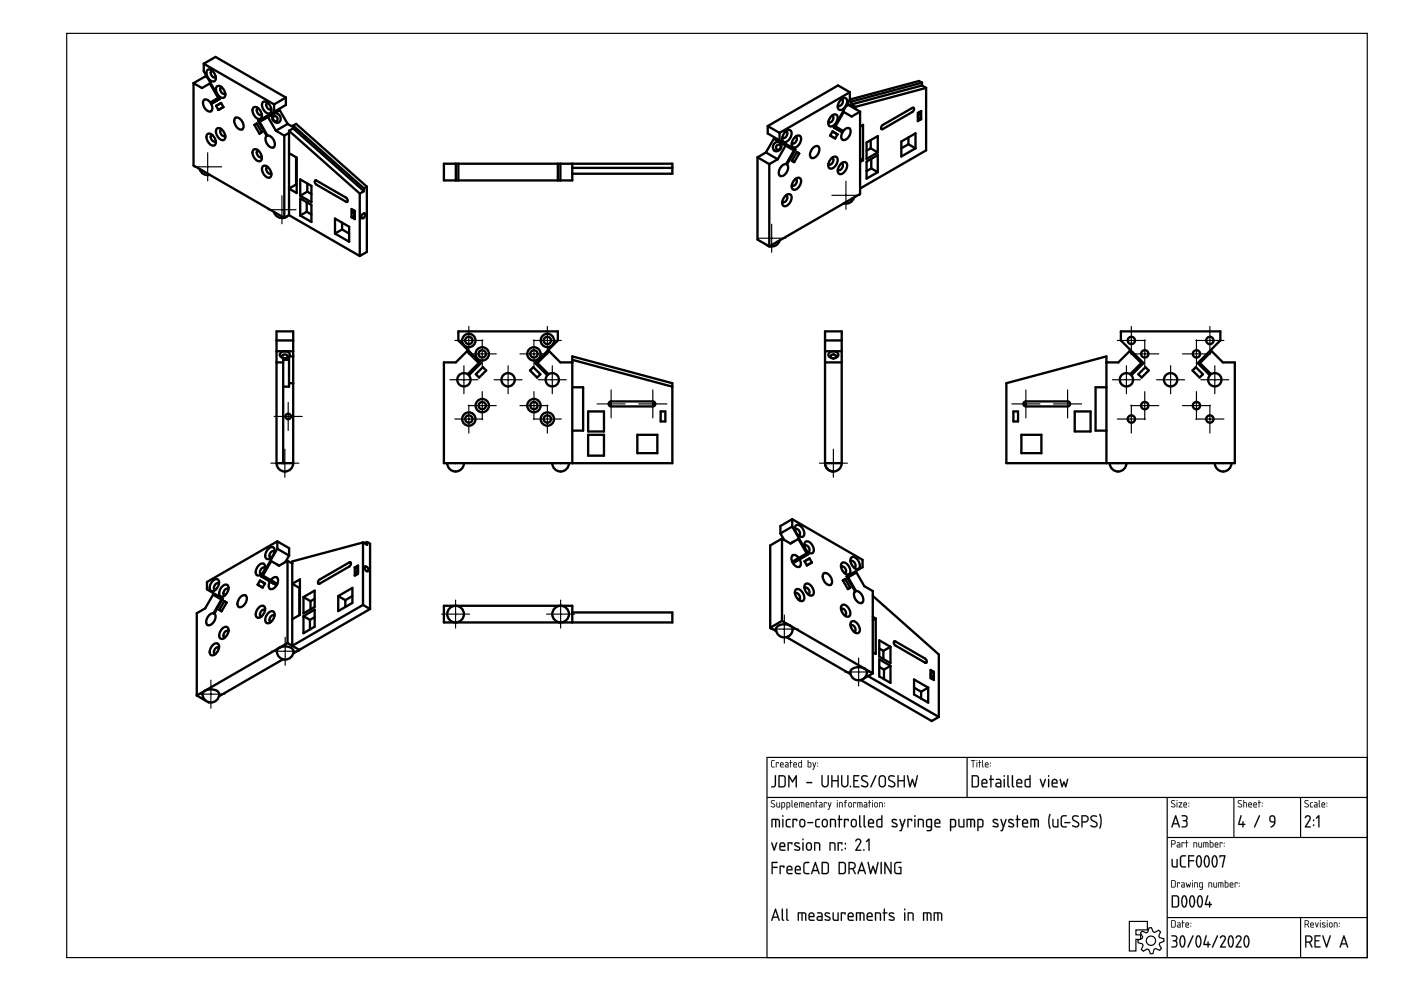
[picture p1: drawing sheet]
<svg xmlns="http://www.w3.org/2000/svg" width="420mm" height="297mm" viewBox="0 0 420 297" stroke-linecap="round" stroke-linejoin="round" font-family="sans-serif">
<g fill="none" stroke="#000" stroke-width=".35">
<path d="M20 10h390v277h-390zM230 227h180v60h-180zM230 239h180M290 227v12M350 239v48M370 239v12M390 239v12M350 251h60M338.7 276.2h5.4v2.5h-3.4v1.5h1.4v1.4h-1.4v3.4h-2zM342.5 279.1l1.2 .5 .5-.2 .4-1.3h.7l.5 1.2 .5 .2 1.2-.7 .5 .5-.5 1.2 .2 .5 1.3 .4 .1 .7-1.3 .5-.1 .5 .6 1.2-.5 .6-1.2-.6-.5 .2-.3 1.3-.8 .1-.5-1.3-.5-.1-1.1 .6-.6-.5 .5-1.2-.2-.5-1.3-.3v-.8l1.2-.5 .2-.5-.7-1.1zM350 275h60M390 275v12"/>
<circle cx="345.2" cy="282" r="1.4"/>
</g>
<g fill="#000">
<path d="M231.4 228l.9-.2-.8 .4v1.3l.1 .3h.6l.1 .2h-.7l-.3-.3zM232.7 228.5l.9 .1-.1 .3-.1-.2h-.5l-.1 1.3zM234.2 228.8l-.1 .3h.7l-.2-.4zM234.1 228.6a.55 .55 0 0 1 .7 0 .55 .55 0 0 1 .1 .7h-.8l.1 .5 .8 .1-.6 .1a.91 .91 0 0 1-.3-1.4zM235.6 229.4l.1 .4h.6v-.5zM235.5 228.5h.7l.3 .4-.1 1.1h-.6a.44 .44 0 0 1-.4-.4 .44 .44 0 0 1 .4-.5h.5l-.1-.3zM237 227.8l.2 .1v.6l.4 .1-.4 .1-.1 1.3-.1-1.3-.2-.1 .2-.1zM238.2 228.8l-.1 .3h.7l-.2-.4zM238.1 228.6a.55 .55 0 0 1 .7 0 .55 .55 0 0 1 .1 .7h-.8l.1 .5 .8 .1-.7 .1a.91 .91 0 0 1-.2-1.4zM239.7 228.7l-.1 .1a.63 .63 0 0 0 0 .7 .63 .63 0 0 0 .7 .3v-1.1zM239.5 228.6l.8-.1v-.6l.2-.1v2.2h-.8l-.3-.2zM242.4 228.7v1.1h.6l.1-1zM242.3 227.8l.1 .1v.6h.7l.2 .3v.8l-.2 .4-.9-.1zM243.7 228.5l.5 1.1 .3-1h.3l-.8 2.1-.3-.1 .4-.7zM245.1 229.5l.2 .2zM245.1 228.6l.2 .3z"/>
<path d="M231.4 227.9l.9-.1v.2l-.8 .1v1.4l.1 .2 .7 .1v.2h-.7l-.3-.3zM231.4 228l-.1 1.7 .3 .3h.7l-.7-.2-.2-.3 .1-1.3 .8-.4zM232.7 228.5l.9 .1-.1 .3-.1-.2h-.5l-.1 1.3zM232.7 228.5l.1 1.5 .1-1.3h.5l.1 .2 .1-.3zM234.2 228.8l-.1 .3h.7l-.2-.4zM234.2 228.8l.4-.1 .2 .5h-.7zM234.1 228.6a.56 .56 0 0 1 .8 0 .56 .56 0 0 1 0 .8l-.8-.1 .1 .4 .8 .2-.6 .1a.92 .92 0 0 1-.3-1.4zM234.1 228.6l-.2 .4 .1 .9 1 .1-.8-.2-.1-.3v-.2h.9l-.1-.6-.4-.2zM235.7 229.4v.4h.6v-.5zM235.6 229.4l.7-.1v.5h-.7zM235.5 228.5h.7l.3 .4v1.1h-.7a.46 .46 0 0 1-.4-.4 .46 .46 0 0 1 .4-.5h.5l-.1-.3-.7-.1zM235.5 228.5l.8 .3v.4h-.5a.43 .43 0 0 0-.4 .4 .43 .43 0 0 0 .4 .4h.6l.1-1.1-.3-.4zM237 227.8l.2 .1v.6l.4 .1-.4 .1-.1 1.3-.1-1.3-.3-.1 .3-.1zM237 227.8v.7l-.2 .1 .2 .1 .1 1.3 .1-1.3 .4-.1-.4-.1zM238.2 228.8l-.1 .3h.7l-.2-.4zM238.2 228.8l.4-.1 .2 .5h-.7zM238.1 228.6a.56 .56 0 0 1 .8 0 .56 .56 0 0 1 0 .8l-.8-.1 .1 .4 .8 .2-.7 .1a.92 .92 0 0 1-.2-1.4zM238.1 228.6l-.2 .4 .1 .9 1 .1-.8-.2-.1-.3v-.2h.9l-.1-.6-.4-.2zM239.7 228.7v.1a.61 .61 0 0 0-.1 .7 .61 .61 0 0 0 .7 .3v-1.1zM239.7 228.7h.6v1.1h-.3a.65 .65 0 0 1-.3-1.1zM239.5 228.6l.8-.1v-.6l.2-.1v2.2l-1-.1zM239.5 228.6v1.1l.2 .3h.8v-2.2l-.2 .7zM242.4 228.7v1.1l.6-.1a.7 .7 0 0 0-.1-1zM242.4 228.7h.5a.73 .73 0 0 1 .2 1l-.7 .1zM242.2 227.8l.3 .1-.1 .6h.7l.2 .2v1.1l-.2 .2-.9-.1zM242.3 227.8l-.1 2.1 .9 .1 .2-.4v-.8l-.2-.3h-.7zM243.7 228.5l.2 .1 .3 1 .3-1h.3l-.8 2.1-.4-.1 .3-.1 .2-.6zM243.7 228.5l.4 1.4-.2 .6-.2 .1 .3 .1 .7-2.1h-.2l-.3 1zM245.1 229.5h.2v.3l-.2-.1zM245.1 229.5l.2 .2zM245.1 228.6h.2v.3h-.2zM245.1 228.6l.2 .2z"/>
<path d="M232.4 232.4l.4 .1v2.6a.92 .92 0 0 1-.6 .9 .92 .92 0 0 1-1-.2l1.1-.5zM232.4 232.4v2.9l-.3 .3-.8 .2a.89 .89 0 0 0 1.4-.7v-2.6zM233.8 232.7v2.9a1.12 1.12 0 0 0 1.5-.4l-.1-2.1-.3-.4zM233.8 232.7h1.1l.4 .3v2.1a.93 .93 0 0 1-1.4 .6zM233.5 232.4l1.5-.1 .6 .7v2.4l-.6 .6h-1.5zM233.5 232.4v3.6h1.5l.6-.6v-2.4l-.6-.6zM236.4 232.4h.3l1 1.6 .9-1.6h.4v3.6l-.4-.2v-2.6l-.9 1.4-1-1.4 .1 2.6-.4 .2zM236.5 232.4v3.6l.2-.2v-2.7l1 1.4 1-1.4v2.7l.2 .1v-3.5h-.3l-.9 1.7-1-1.7zM241.8 234.4h1.6l.2 .2-.2 .2h-1.4zM241.8 234.4l.2 .3 1.6-.1-.2-.2zM246.4 232.4l.3 .1v2.4l.3 .6a.75 .75 0 0 0 1.1-.4l.1-2.6 .2-.2 .2 .2v2.4l-.4 .8a1.11 1.11 0 0 1-1.2 .3 1.11 1.11 0 0 1-.7-1.1zM246.4 232.4v2.5l.3 .8a1.11 1.11 0 0 0 1.2 .2 1.11 1.11 0 0 0 .6-1l-.1-2.5-.2 2.7-.2 .3a.75 .75 0 0 1-.9 .2 .75 .75 0 0 1-.4-.7v-2.4zM249.3 232.4l.4 .1v1.3h1.5l-.1-1.3 .4-.1v3.6l-.4-.2 .1-1.6h-1.5v1.6l-.4 .2zM249.4 232.4v3.6l.2-.2v-1.7h1.6v1.7l.3 .2v-3.6l-.3 .1v1.3h-1.6v-1.3zM252.3 232.4l.3 .1v2.4l.3 .6a.75 .75 0 0 0 1.1-.4l.1-2.6 .2-.2 .2 .2v2.4l-.4 .8a1.11 1.11 0 0 1-1.2 .3 1.11 1.11 0 0 1-.7-1.1zM252.3 232.4v2.5l.3 .8a1.11 1.11 0 0 0 1.2 .2 1.11 1.11 0 0 0 .6-1l-.1-2.5-.2 2.7-.2 .3a.75 .75 0 0 1-.9 .2 .75 .75 0 0 1-.4-.7v-2.4zM254.9 235.6l.2-.1 .1 .5h-.3zM254.9 235.6v.3h.3l-.1-.3zM255.9 232.4h1.8l-.2 .3h-1.3v1.1h1l.2 .2-.2 .2h-1v1.5l1.3-.1 .2 .4h-1.8zM256 232.4v3.6h1.7l-.2-.3h-1.3v-1.6l1.1-.1-1.1-.2v-1.1h1.3l.2-.3zM258.5 232.6l.4-.3 .9 .1 .4 .2v.2l-.2 .1a.71 .71 0 0 0-1-.2 .71 .71 0 0 0-.2 .9l1.1 .6a.93 .93 0 0 1 .2 1.6 1.25 1.25 0 0 1-1.8-.5l1.3 .3 .4-.5-.1-.4-1.6-.9-.1-.5zM258.5 232.6a.91 .91 0 0 0 .2 1.5l1 .5a.64 .64 0 0 1 .3 .9 .64 .64 0 0 1-1 .1l-.6-.3v.4a1.09 1.09 0 0 0 1.4 .3 1.09 1.09 0 0 0 .5-1.4l-1.6-.9-.1-.4 .4-.6 1.2 .1a1.09 1.09 0 0 0-1.7-.2zM262.5 232.4h.3v.2l-1.4 3.3-.4 .1zM262.6 232.4l-1.5 3.6 .2-.1 1.5-3.3zM264.1 232.9l-.2 .5v1.8l.2 .3 .7 .1 .5-.5v-1.9l-.5-.5zM264.1 232.9a.75 .75 0 0 1 .8-.2 .75 .75 0 0 1 .5 .7v1.5a.77 .77 0 0 1-.8 .8 .77 .77 0 0 1-.8-.7v-1.6zM263.8 232.6a1.11 1.11 0 0 1 1.2-.2 1.11 1.11 0 0 1 .7 1v1.5a1.13 1.13 0 0 1-1.1 1.1 1.13 1.13 0 0 1-1.1-1v-1.9zM263.8 232.7l-.3 .7v1.6l.3 .7a1.18 1.18 0 0 0 1.6 0l.3-.8-.2-2-.6-.5zM266.6 232.6l.4-.3 .9 .1 .4 .2v.2l-.2 .1a.71 .71 0 0 0-1-.2 .71 .71 0 0 0-.2 .9l1.1 .6a.93 .93 0 0 1 .2 1.6 1.25 1.25 0 0 1-1.8-.5l1.3 .3 .4-.5-.1-.4-1.6-.9-.1-.5zM266.6 232.6a.91 .91 0 0 0 .2 1.5l1 .5a.64 .64 0 0 1 .3 .9 .64 .64 0 0 1-1 .1l-.6-.3v.4a1.09 1.09 0 0 0 1.4 .3 1.09 1.09 0 0 0 .5-1.4l-1.6-.9-.1-.4 .4-.6 1.2 .1a1.09 1.09 0 0 0-1.7-.2zM269.2 232.4l.3 .1v1.3h1.5v-1.3l.3-.1v3.6l-.3-.2v-1.6h-1.5v1.6l-.3 .2zM269.2 232.4v3.6l.3-.2v-1.7h1.5v1.7l.3 .2v-3.6l-.3 .1v1.3h-1.5v-1.3zM272 232.4l.4 .1 .5 2.7 .7-1.8 .7 1.8 .6-2.7 .4-.1-.8 3.6-.3-.1-.6-1.7-.5 1.7-.3 .1zM272 232.4l.7 3.5h.4l.5-1.8 .6 1.8 .3 .1 .7-3.6-.3 .1-.6 2.8-.7-1.8-.7 1.8-.6-2.8z"/>
<path d="M232.4 232.4l.3 .1v2.6a.91 .91 0 0 1-.5 .8 .91 .91 0 0 1-.9-.1l1-.5zM233.8 232.7v3a1.14 1.14 0 0 0 1.5-.5v-2.2l-.4-.3zM233.5 232.4h1.5l.6 .6v2.4l-.6 .6h-1.5zM236.4 232.4h.3l1 1.6 .9-1.6h.3v3.6l-.3-.2v-2.6l-.9 1.4-.9-1.4v2.6l-.4 .2zM241.8 234.4h1.6l.2 .2-1.6 .1zM246.4 232.4l.3 .1v2.4a.75 .75 0 0 0 .8 .8 .75 .75 0 0 0 .7-.8v-2.4l.2-.2 .2 .2v2.4a1.11 1.11 0 0 1-1.1 1.1 1.11 1.11 0 0 1-1.2-1.1zM249.3 232.4l.4 .1v1.3h1.5v-1.3l.3-.1v3.6l-.3-.2v-1.6h-1.5v1.6l-.4 .2zM252.3 232.4l.3 .1v2.4a.75 .75 0 0 0 .8 .8 .75 .75 0 0 0 .7-.8v-2.4l.2-.2 .2 .2v2.4a1.11 1.11 0 0 1-1.1 1.1 1.11 1.11 0 0 1-1.2-1.1zM254.9 235.6h.3v.4h-.3zM255.9 232.4h1.8l-.2 .3h-1.3v1.1l1.2 .2-1.2 .2v1.5h1.3l.2 .3h-1.8zM258.5 232.6a1.41 1.41 0 0 1 1.7 .1l-.2 .2a.73 .73 0 0 0-1-.2 .73 .73 0 0 0-.2 .9l1.1 .6a1.02 1.02 0 0 1 .3 1.6 1.02 1.02 0 0 1-1.6 0l-.3-.2 .1-.3a.88 .88 0 0 0 1 .4 .88 .88 0 0 0 .6-.8l-1.6-1.2-.2-.4zM262.5 232.4h.3v.2l-1.4 3.3-.4 .1zM264.1 232.9l-.2 .5v1.6a.75 .75 0 0 0 .7 .7 .75 .75 0 0 0 .7-.8v-1.5a.75 .75 0 0 0-.4-.6 .75 .75 0 0 0-.8 .1zM263.8 232.6a1.1 1.1 0 0 1 1.2-.2 1.1 1.1 0 0 1 .7 1v1.5a1.1 1.1 0 0 1-1.1 1.1 1.1 1.1 0 0 1-1.1-1v-1.9zM266.6 232.6a1.41 1.41 0 0 1 1.7 .1l-.2 .2a.73 .73 0 0 0-1-.2 .73 .73 0 0 0-.2 .9l1.1 .6a1.02 1.02 0 0 1 .3 1.6 1.02 1.02 0 0 1-1.6 0l-.3-.2 .1-.3a.88 .88 0 0 0 1 .4 .88 .88 0 0 0 .6-.8l-1.6-1.2-.2-.4zM269.2 232.4l.3 .1v1.3h1.5v-1.3l.3-.1v3.6l-.3-.2v-1.6h-1.5v1.6l-.3 .2zM272 232.4l.3 .1 .6 2.7 .7-1.8 .7 1.8 .6-2.7 .3-.1-.7 3.6-.3-.1-.6-1.7-.5 1.7-.3 .1z"/>
<path d="M291.2 227.8l1.3 .1-.6 .1-.1 2-.1-2h-.5zM291.2 227.8l.5 .2 .1 2 .1-2 .6-.1zM292.9 228.5l.2 .1-.1 1.4zM292.9 228.5l.1 1.5 .1-1.4zM292.8 228a.2 .2 0 0 1 .4 0 .2 .2 0 0 1-.4 0zM292.9 227.8l.1 .3zM293.6 227.8l.2 .1v.6l.5 .1-.5 .1-.1 1.3-.1-1.3-.2-.1 .2-.1zM293.7 227.8l-.1 .7-.2 .1 .2 .1 .1 1.3 .1-1.3 .5-.1-.5-.1zM294.6 227.8l.2 .1 .1 2.1-.3-.3zM294.6 227.8v1.9l.3 .3zM295.7 228.8l-.1 .3h.7l-.2-.4zM295.6 228.8l.5-.1 .2 .5h-.7zM295.5 228.6a.56 .56 0 0 1 .8 0 .56 .56 0 0 1 .1 .8l-.8-.1v.4l.9 .2-.7 .1a.92 .92 0 0 1-.3-1.4zM295.6 228.6l-.2 .4 .1 .9 .9 .1-.7-.2-.1-.3v-.2h.8l-.1-.6-.4-.2zM296.9 229.5h.2v.3l-.2-.1zM296.9 229.5l.2 .2zM296.9 228.6h.2v.3h-.2zM296.9 228.6l.2 .2z"/>
<path d="M291.2 227.8l1.3 .1-.6 .1-.1 2-.1-2h-.5zM292.9 228.5l.2 .1-.1 1.4zM292.9 228a.14 .14 0 0 1 .2 0 .14 .14 0 0 1-.2 0zM293.6 227.8l.2 .1v.6l.5 .1-.5 .1-.1 1.3-.1-1.3-.2-.1 .2-.1zM294.6 227.8l.2 .1 .1 2.1-.3-.3zM295.7 228.8l-.1 .3h.7l-.2-.4zM295.6 228.6a.55 .55 0 0 1 .7 0 .55 .55 0 0 1 .1 .7h-.8l.1 .5 .8 .1-.7 .1a.91 .91 0 0 1-.2-1.4zM296.9 229.5l.2 .2zM296.9 228.6l.2 .3z"/>
<path d="M291.8 232.7v3a1.14 1.14 0 0 0 1.4-.5v-2.2l-.4-.3zM291.4 232.4h1.6l.6 .6v2.4l-.6 .6h-1.6zM294.8 234l-.1 .6h1.1a.58 .58 0 0 0-.3-.7 .58 .58 0 0 0-.7 .1zM294.6 233.7a.92 .92 0 0 1 1.2 0 .92 .92 0 0 1 .2 1.2h-1.3l.1 .7 1.3 .2-1.1 .2a.89 .89 0 0 1-.7-1.2v-.7zM297 232.4l.3 .1v1l.8 .1-.8 .2v2l-.1 .2-.2-.2v-2l-.4-.2 .4-.1zM298.9 235v.4l.2 .2 .9 .1v-.8zM298.7 233.5h1.1l.5 .5v1.9l-1.1 .1a.74 .74 0 0 1-.7-.7 .74 .74 0 0 1 .7-.8h.8l-.1-.5-1.2-.3zM301 233.5l.4 .1v2.2l-.2 .2-.2-.2zM301 232.6a.25 .25 0 0 1 .5 0 .25 .25 0 0 1-.5 0zM302.1 232.4l.4 .1v2.9l.3 .3a.37 .37 0 0 1-.5 .3 .37 .37 0 0 1-.2-.5zM303.5 232.4l.3 .1v2.9l.3 .3a.37 .37 0 0 1-.5 .3 .37 .37 0 0 1-.2-.5zM305.2 234l-.1 .6h1.1a.58 .58 0 0 0-.2-.7 .58 .58 0 0 0-.8 .1zM305.1 233.7a.92 .92 0 0 1 1.2 0 .92 .92 0 0 1 .1 1.2h-1.3l.2 .7 1.3 .2-1.1 .2a.89 .89 0 0 1-.7-1.2v-.7zM307.8 233.8l-.2 .5v1.2l1.1 .2v-1.9zM307.4 233.7l.4-.2 .9-.1v-.9l.3-.1v3.6h-1.2l-.4-.3-.1-1.6zM311.9 233.5l.3 .1 .5 1.7 .6-1.7h.4l-.9 2.4zM314.3 233.5l.4 .1v2.2l-.2 .2-.2-.2zM314.3 232.6a.25 .25 0 0 1 .5 0 .25 .25 0 0 1-.5 0zM315.8 234l-.1 .6h1.1a.58 .58 0 0 0-.2-.7 .58 .58 0 0 0-.8 .1zM315.7 233.7a.92 .92 0 0 1 1.2 0 .92 .92 0 0 1 .1 1.2h-1.3l.2 .7 1.3 .2-1.1 .2a.89 .89 0 0 1-.7-1.2v-.7zM317.8 233.5l.3 .1 .4 1.6 .6-1 .5 1 .4-1.6 .3-.1-.6 2.5-.3-.1-.3-1-.4 1-.3 .1z"/>
<path d="M291.8 232.7v2.9a1.12 1.12 0 0 0 1.4-.4v-2.1l-.4-.4zM291.7 232.7h1.1l.4 .3 .1 2.1a.93 .93 0 0 1-1.4 .6zM291.4 232.4l1.6-.1 .6 .7v2.4l-.6 .6h-1.6zM291.5 232.4v3.6h1.5l.6-.6v-2.4l-.6-.6zM294.8 234l-.1 .6h1.1a.55 .55 0 0 0-.3-.7 .55 .55 0 0 0-.7 .1zM294.8 234l.8-.1 .2 .7h-1.2zM294.6 233.6v.1a.93 .93 0 0 1 1.3 0 .93 .93 0 0 1 .1 1.2h-1.3l.1 .7h1.1l.3 .2-.3 .3h-.9a.92 .92 0 0 1-.7-1.3v-.7zM294.6 233.7l-.3 .6 .2 1.5 .5 .2h1.1v-.3l-1.3-.1-.2-.4v-.3l1.5-.1-.2-1.1-.7-.2zM297 232.4l.4 .1-.1 1 .6-.1 .2 .2-.8 .2 .1 2-.2 .3-.2-.3v-2l-.4-.2 .4-.1zM297.1 232.4l-.1 1.1-.3 .1 .3 .2 .2 2.2 .1-2.2 .8-.2-.8-.1v-1zM299 235l-.1 .4 .2 .2 .9 .1v-.8zM298.9 235l1.1-.1v.8l-1.1-.1zM298.7 233.5l1.1-.1 .5 .6v1.9l-1.1 .2a.77 .77 0 0 1-.7-.8 .77 .77 0 0 1 .7-.8h.8l-.1-.5-1.2-.2zM298.7 233.5v.2l1.3 .3v.6h-.8a.72 .72 0 0 0-.7 .7 .72 .72 0 0 0 .7 .7l1.1-.1v-1.9l-.5-.5zM301 233.5l.4 .1v2.2l-.2 .2-.2-.2zM301.1 233.5l.1 2.5 .1-2.4zM301 232.6a.26 .26 0 0 1 .5 0 .26 .26 0 0 1-.5 0zM301.1 232.4v.4h.2v-.4zM302.1 232.4l.4 .1v2.9l.3 .3a.39 .39 0 0 1-.5 .3 .39 .39 0 0 1-.2-.5zM302.2 232.4l-.1 3.1 .1 .4 .4 .1 .2-.2-.4-.4v-2.9zM303.5 232.4l.3 .1v2.9l.3 .3a.39 .39 0 0 1-.5 .3 .39 .39 0 0 1-.2-.5zM303.5 232.4v3.1l.1 .4 .4 .1 .2-.2-.4-.4v-2.9zM305.2 234l-.1 .6h1.1a.55 .55 0 0 0-.2-.7 .55 .55 0 0 0-.7 .1zM305.2 234l.8-.1 .3 .7h-1.2zM305.1 233.6v.1a.93 .93 0 0 1 1.2 0 .93 .93 0 0 1 .1 1.2h-1.3l.2 .7h1.1l.2 .2-.2 .3h-.9a.92 .92 0 0 1-.8-1.3l.1-.7zM305.1 233.7l-.3 .6 .2 1.5 .5 .2h1v-.3l-1.2-.1-.2-.4v-.3l1.4-.1-.1-1.1-.7-.2zM307.8 233.9l-.1 1.6 1 .2v-1.9zM307.8 233.8h1v1.9a.94 .94 0 0 1-1.2-.5zM307.4 233.7l.4-.3h.9v-.9l.4-.1-.1 3.6h-1.2l-.5-.3-.1-1.6zM307.4 233.7v1.9l.4 .4h1.2v-3.6l-.2 .1v1h-1zM311.9 233.5l.3 .1 .5 1.7 .6-1.7 .2-.2 .2 .2-.9 2.5zM311.9 233.5l.9 2.5 .8-2.4h-.3l-.6 1.8-.5-1.8zM314.3 233.5l.4 .1v2.2l-.2 .2-.2-.2zM314.4 233.5l.1 2.5 .1-2.4zM314.3 232.6a.26 .26 0 0 1 .5 0 .26 .26 0 0 1-.5 0zM314.4 232.4v.4h.2v-.4zM315.8 234l-.1 .6h1.1a.55 .55 0 0 0-.2-.7 .55 .55 0 0 0-.7 .1zM315.8 234l.8-.1 .3 .7h-1.2zM315.7 233.6v.1a.93 .93 0 0 1 1.2 0 .93 .93 0 0 1 .1 1.2h-1.3l.2 .7h1.1l.2 .2-.2 .3h-.9a.92 .92 0 0 1-.8-1.3l.1-.7zM315.7 233.7l-.3 .6 .2 1.5 .5 .2h1v-.3l-1.2-.1-.2-.4v-.3l1.4-.1-.1-1.1-.7-.2zM317.8 233.5l.3 .1 .4 1.6 .6-1 .5 1 .4-1.6 .3-.1-.5 2.5-.4-.1-.3-1-.4 1-.3 .1zM317.8 233.5l.6 2.5 .3-.1 .4-1.1 .3 1.1 .3 .1 .6-2.5-.3 .1-.4 1.7-.5-1.1-.6 1.1-.4-1.7z"/>
<path d="M231.3 240l.8-.2 .3 .2-.1 .1a.48 .48 0 0 0-.6-.1 .48 .48 0 0 0-.2 .5l1 .8-.2 .6a.59 .59 0 0 1-.6 .2 .59 .59 0 0 1-.4-.5l.7 .2 .3-.3-1.1-.9zM231.3 240l-.1 .6 .9 .5a.35 .35 0 0 1 .2 .4 .35 .35 0 0 1-.4 .3l-.6-.2v.2a.64 .64 0 0 0 1 .2 .64 .64 0 0 0-.2-1l-.7-.4v-.3l.3-.3 .6 .1a.65 .65 0 0 0-1-.1zM232.9 240.5l.2 .1v1.1l.6 .1v-1.2l.2-.1v1.5l-1-.1zM232.9 240.5l.1 1.4 .9 .1v-1.5l-.2 .1v1.2h-.4l-.3-.1zM234.6 240.7v1.1h.5l.1-1zM234.5 240.7l.7 .1-.1 1h-.6zM234.4 240.5h.8l.3 .4-.1 1-.8 .1-.2 .7zM234.4 240.5v2.1l.1-.6h.5a.81 .81 0 0 0 .4-1.1 .81 .81 0 0 0-1-.4zM236.1 240.7v1.1h.5l.1-1zM236.1 240.7l.7 .1-.2 1h-.5zM235.9 240.5h.8l.3 .4-.1 1-.8 .1-.1 .7zM235.9 240.5v2.1l.2-.6h.5a.81 .81 0 0 0 .4-1.1 .81 .81 0 0 0-1.1-.4zM237.4 239.8l.2 .1 .1 2.1-.3-.3zM237.4 239.9v1.8l.3 .3zM238.5 240.8l-.1 .3h.7l-.2-.4zM238.5 240.8l.4-.1 .2 .5h-.7zM238.4 240.6a.56 .56 0 0 1 .7 0 .56 .56 0 0 1 .1 .8l-.8-.1 .1 .4 .8 .2-.7 .1a.92 .92 0 0 1-.2-1.4zM238.4 240.6l-.2 .4 .1 .9 .9 .1-.7-.2-.1-.3v-.2h.8l-.1-.6-.4-.2zM239.7 240.5l1.4 .1 .1 1.4-.2-.1-.1-1.1-.3-.1-.1 1.3-.2-1.3h-.4v1.2l-.2 .1zM239.7 240.5v1.5l.2-1.3h.5l.1 1.3v-1.3h.5v1.3l.2-.1a.93 .93 0 0 0 0-1 .93 .93 0 0 0-1-.4zM241.9 240.8l-.1 .3h.7l-.2-.4zM241.9 240.8l.4-.1 .2 .5h-.7zM241.8 240.6a.56 .56 0 0 1 .7 0 .56 .56 0 0 1 .1 .8l-.8-.1 .1 .4 .8 .2-.7 .1a.92 .92 0 0 1-.2-1.4zM241.8 240.6l-.2 .4 .1 .9 1 .1-.8-.2-.1-.3v-.2h.9l-.1-.6-.4-.2zM243.1 240.5l1 .1 .1 1.4-.2-.1-.1-1.1-.6-.1v1.2l-.2 .1zM243.1 240.5v1.5l.2-1.3 .7 .1 .1 1.2 .1-.7a.7 .7 0 0 0-.2-.8 .7 .7 0 0 0-.9 0zM244.7 239.8l.2 .1v.6l.5 .1-.5 .1-.1 1.3-.1-1.3-.3-.1 .3-.1zM244.7 239.8v.7l-.2 .1 .2 .1 .1 1.3 .1-1.3 .4-.1-.4-.1zM245.9 241.4v.4h.6v-.4zM245.8 241.4l.7-.1v.5h-.7zM245.7 240.5h.7l.3 .4v1.1h-.7a.46 .46 0 0 1-.4-.4 .46 .46 0 0 1 .4-.5h.5l-.1-.3-.7-.1zM245.7 240.5l.8 .3v.4h-.5a.43 .43 0 0 0-.4 .4 .43 .43 0 0 0 .4 .4h.6l.1-1.1-.3-.4zM247.1 240.5l.9 .1-.2 .3-.1-.2h-.4l-.1 1.3zM247.1 240.5l.1 1.5 .1-1.3h.4l.1 .2 .1-.3zM248.3 240.5l.2 .1 .3 1 .3-1h.3l-.8 2.1-.4-.1 .3-.1 .2-.6zM248.3 240.5l.4 1.4-.2 .6-.2 .1 .3 .1 .7-2.1h-.2l-.3 1zM251 240.5l.2 .1-.1 1.4zM251 240.5l.1 1.5 .1-1.4zM251 240a.15 .15 0 0 1 .3 0 .15 .15 0 0 1-.3 0zM251 239.8l.2 .3zM251.6 240.5l1 .1 .1 1.4-.2-.1-.1-1.1-.6-.1v1.2l-.2 .1zM251.7 240.5v1.5l.1-1.3 .7 .1 .1 1.2 .1-.7a.7 .7 0 0 0-.2-.8 .7 .7 0 0 0-.8 0zM253.4 239.9l.6-.1-.4 .7 .4 .1-.5 .1-.1 1.3-.1-1.3-.2-.1 .2-.1zM253.5 239.9l-.1 .6-.3 .1 .3 .1v1.3l.1-1.3 .5-.1-.5-.1 .1-.3 .4-.4zM254.7 240.8v.8l.4 .2 .1-.2 .1-.7zM254.7 240.8l.6 .1v.7l-.2 .2-.5-.2zM254.6 240.6a.55 .55 0 0 1 .6-.1 .55 .55 0 0 1 .3 .5l-.1 .8-.7 .2-.3-.5zM254.3 241.2a.68 .68 0 0 0 1.3 0 .68 .68 0 0 0-1.3 0zM255.9 240.5l.9 .1-.1 .3-.2-.2h-.4l-.1 1.3zM255.9 240.5l.1 1.5 .1-1.3h.5l.1 .2v-.3zM257.1 240.5l1.4 .1 .1 1.4-.2-.1v-1.1l-.4-.1-.1 1.3-.1-1.3h-.5v1.2l-.2 .1zM257.2 240.5l-.1 1.5 .2-1.3h.5l.1 1.3 .1-1.3h.4l.1 1.3 .1-.1a.93 .93 0 0 0 0-1 .93 .93 0 0 0-.9-.4zM259.3 241.4v.4h.6v-.4zM259.3 241.4l.6-.1v.5h-.6zM259.1 240.5h.7l.3 .4v1.1h-.7a.46 .46 0 0 1-.4-.4 .46 .46 0 0 1 .4-.5h.5l-.1-.3-.7-.1zM259.1 240.5l.8 .3v.4h-.5a.43 .43 0 0 0-.4 .4 .43 .43 0 0 0 .4 .4h.6l.1-1.1-.3-.4zM260.6 239.8l.2 .1v.6l.5 .1-.5 .1-.1 1.3-.1-1.3-.2-.1 .2-.1zM260.6 239.8v.7l-.2 .1 .2 .1 .1 1.3 .1-1.3 .4-.1-.4-.1zM261.6 240.5l.2 .1-.1 1.4zM261.6 240.5l.1 1.5v-1.4zM261.5 240a.15 .15 0 0 1 .3 0 .15 .15 0 0 1-.3 0zM261.6 239.8l.1 .3zM262.5 240.8l-.1 .8 .4 .2 .2-.2v-.7zM262.5 240.8l.6 .1-.1 .7-.2 .2-.4-.2zM262.4 240.6a.55 .55 0 0 1 .6-.1 .55 .55 0 0 1 .3 .5l-.1 .8-.7 .2-.3-.5zM262.1 241.2a.68 .68 0 0 0 1.3 0 .68 .68 0 0 0-1.3 0zM263.7 240.5l1 .1v1.4l-.2-.1v-1.1l-.6-.1v1.2l-.2 .1zM263.7 240.5v1.5l.1-1.3 .7 .1 .1 1.2 .1-.7a.7 .7 0 0 0-.2-.8 .7 .7 0 0 0-.8 0zM265.2 241.5h.2v.3h-.2zM265.2 241.5l.1 .2zM265.2 240.6h.2v.3h-.2zM265.2 240.6l.1 .2z"/>
<path d="M231.3 240a.53 .53 0 0 1 .6-.3 .53 .53 0 0 1 .4 .4 .49 .49 0 0 0-.6-.1 .49 .49 0 0 0-.3 .5l.7 .5a.59 .59 0 0 1 .1 .9 .59 .59 0 0 1-.9-.3 .44 .44 0 0 0 .7 .2 .44 .44 0 0 0 .1-.7l-.9-.5zM232.9 240.5l.1 .1 .1 1.1 .2 .1h.4v-1.2l.2-.1v1.5l-1-.1zM234.6 240.7v1.1h.5l.1-1zM234.4 240.5a.8 .8 0 0 1 1.1 .6 .8 .8 0 0 1-.9 .9l-.2 .7zM236.1 240.7v1.1h.5l.1-1zM235.9 240.5a.8 .8 0 0 1 1.1 .6 .8 .8 0 0 1-.9 .9l-.1 .7zM237.4 239.8l.2 .1 .1 2.1-.3-.3zM238.5 240.8l-.1 .3h.7l-.2-.4zM238.4 240.6a.55 .55 0 0 1 .7 0 .55 .55 0 0 1 .1 .7h-.8l.1 .5 .8 .1-.7 .1a.91 .91 0 0 1-.2-1.4zM239.7 240.5h1.1a1.06 1.06 0 0 1 .3 1.5l-.1-1.2-.2-.1h-.2l-.1 1.3-.2-1.3h-.4v1.2l-.2 .1zM241.9 240.8l-.1 .3h.7l-.2-.4zM241.8 240.6a.55 .55 0 0 1 .7 0 .55 .55 0 0 1 .1 .7h-.8l.1 .5 .8 .1-.7 .1a.91 .91 0 0 1-.2-1.4zM243.1 240.5a.71 .71 0 0 1 .9 0 .71 .71 0 0 1 .2 .8l-.1 .7-.1-1.2-.7-.1v1.2l-.2 .1zM244.7 239.8l.2 .1v.6l.4 .1-.4 .1-.1 1.3-.1-1.3-.2-.1 .2-.1zM245.9 241.4v.4h.6v-.4zM245.7 240.5h.7l.3 .4-.1 1.1h-.6a.44 .44 0 0 1-.4-.4 .44 .44 0 0 1 .4-.5h.5l-.1-.3zM247.1 240.5l.8 .1-.1 .3-.1-.2h-.4l-.1 1.3zM248.3 240.5l.5 1.1 .3-1h.2l-.7 2.1-.4-.1 .5-.7zM251 240.5l.2 .1-.1 1.4zM251 240a.15 .15 0 0 1 .3 0 .15 .15 0 0 1-.3 0zM251.6 240.5a.71 .71 0 0 1 .9 0 .71 .71 0 0 1 .2 .8l-.1 .7-.1-1.2-.7-.1v1.2l-.2 .1zM253.5 239.9l.5-.1-.4 .4v.3l.4 .1-.5 .1-.1 1.3-.1-1.3-.2-.1zM254.7 240.8l-.1 .7a.34 .34 0 0 0 .4 .3 .34 .34 0 0 0 .3-.4l-.1-.6zM254.6 240.6l.6-.1a.93 .93 0 0 1 0 1.5h-.5a.96 .96 0 0 1-.1-1.4zM255.9 240.5l.9 .1-.1 .3-.2-.2h-.4l-.1 1.3zM257.1 240.5h1.1a1.06 1.06 0 0 1 .4 1.5l-.2-1.2-.2-.1h-.2l-.1 1.3-.1-1.3h-.5v1.2l-.2 .1zM259.3 241.4v.4h.6v-.4zM259.1 240.5h.7l.3 .4v1.1h-.7a.44 .44 0 0 1-.4-.4 .44 .44 0 0 1 .4-.5h.5v-.3zM260.6 239.8l.2 .1v.6l.4 .1-.4 .1-.1 1.3-.1-1.3-.2-.1 .2-.1zM261.6 240.5l.2 .1-.1 1.4zM261.5 240a.15 .15 0 0 1 .3 0 .15 .15 0 0 1-.3 0zM262.5 240.8l-.1 .7a.34 .34 0 0 0 .4 .3 .34 .34 0 0 0 .3-.4l-.1-.6zM262.4 240.6l.6-.1a.93 .93 0 0 1-.1 1.5h-.4a.96 .96 0 0 1-.1-1.4zM263.7 240.5a.71 .71 0 0 1 .8 0 .71 .71 0 0 1 .2 .8l-.1 .7-.1-1.2-.6-.1v1.2l-.2 .1zM265.2 241.5l.1 .2zM265.2 240.6l.1 .3z"/>
<path d="M231.4 245.4h1.7l.6 .2a3 3 0 0 1 .2 2.4l-.4-.2-.1-1.9-.6-.1v2l-.2 .2-.2-.2v-2h-.7v2l-.3 .2zM231.4 245.5v2.5l.3-.2v-2h.8v2l.1 .2 .2-2.2 .7 .1 .1 1.9 .3 .1a2.99 2.99 0 0 0-.2-2.3zM234.6 245.5l.4 .1v2.2l-.2 .2-.2-.2zM234.7 245.5l.1 2.5 .1-2.4zM234.6 244.6a.26 .26 0 0 1 .5 0 .26 .26 0 0 1-.5 0zM234.7 244.4v.4h.2v-.4zM235.8 245.6l1.1-.2 .2 .4a.76 .76 0 0 0-.9 .1 .76 .76 0 0 0-.2 .9l.1 .7 1 .2-.2 .3a1.02 1.02 0 0 1-1.1-.2 1.02 1.02 0 0 1-.2-1.1zM235.9 245.7l-.2 .5 .1 1.6 1.1 .2 .1-.3a1.01 1.01 0 0 1-1.1-1 1.01 1.01 0 0 1 1.1-1l-.1-.2zM237.7 245.5l1.2-.1 .2 .2-.1 .6-.2-.4h-.8v2l-.2 .2a3.6 3.6 0 0 1-.1-2.5zM237.7 245.5l.1 2.5 .2-.2v-2h.8l.2 .3 .1-.5zM240.2 245.9l-.1 1.2 .2 .5a.56 .56 0 0 0 .9-.6l-.2-1zM240.2 245.9l.4-.1 .5 .3 .1 .9-.3 .6a.57 .57 0 0 1-.6 0 .57 .57 0 0 1-.3-.5zM240 245.6a.92 .92 0 0 1 1-.1 .92 .92 0 0 1 .5 .8v1.1l-.4 .5h-1l-.4-.8a1.39 1.39 0 0 1 .3-1.5zM240 245.7l-.2 .4-.1 1a.89 .89 0 0 0 .9 .9 .89 .89 0 0 0 .9-.9v-1l-.3-.4-.6-.2zM242.1 246.4h1.6l.2 .2-.2 .2h-1.4zM242.1 246.4l.2 .3 1.6-.1-.2-.2zM244.6 245.6l1.1-.2 .2 .4a.76 .76 0 0 0-.9 .1 .76 .76 0 0 0-.2 .9l.1 .7 1 .2-.2 .3a1.02 1.02 0 0 1-1.1-.2 1.02 1.02 0 0 1-.2-1.1zM244.7 245.7l-.2 .5 .1 1.6 1.1 .2 .1-.3a1.01 1.01 0 0 1-1.1-1 1.01 1.01 0 0 1 1.1-1l-.1-.2zM247 245.9l-.2 1.2 .3 .5a.56 .56 0 0 0 .8-.6l-.2-1zM247 245.9l.4-.1 .5 .3 .1 .9-.3 .6a.57 .57 0 0 1-.6 0 .57 .57 0 0 1-.3-.5zM246.8 245.6a.92 .92 0 0 1 .9-.1 .92 .92 0 0 1 .6 .8v1.1l-.5 .5h-.9l-.5-.8a1.39 1.39 0 0 1 .4-1.5zM246.8 245.7l-.3 .4v1a.89 .89 0 0 0 .9 .9 .89 .89 0 0 0 .8-.9v-1l-.2-.4-.7-.2zM248.9 245.5l1.3-.1 .6 .7v1.7l-.2 .2-.3-.2v-1.8l-1.1-.2 .1 2-.2 .2a3.7 3.7 0 0 1-.2-2.5zM249 245.5v2.4l.2-.1v-2h.8l.4 .2 .2 2 .1-.9a1.11 1.11 0 0 0-.7-1.6zM251.6 244.4l.3 .1v1l.6-.1 .2 .2-.8 .2v2l-.2 .3-.2-.3v-2l-.4-.2 .4-.1zM251.6 244.4v1.1l-.4 .1 .4 .2 .1 2.2 .2-2.2 .7-.2-.7-.1v-1zM253.1 245.5l1.3-.1 .2 .2-.2 .6-.2-.4h-.7v2l-.2 .2a3.6 3.6 0 0 1-.2-2.5zM253.2 245.5l.1 2.5 .1-.2v-2h.8l.2 .3 .1-.5zM255.7 245.9l-.2 1.2 .3 .5a.56 .56 0 0 0 .8-.6l-.2-1zM255.7 245.9l.4-.1 .5 .3 .1 .9-.3 .6a.57 .57 0 0 1-.6 0 .57 .57 0 0 1-.3-.5zM255.5 245.6a.92 .92 0 0 1 .9-.1 .92 .92 0 0 1 .6 .8v1.1l-.5 .5h-.9l-.5-.8a1.38 1.38 0 0 1 .4-1.5zM255.5 245.7l-.3 .4v1a.89 .89 0 0 0 .9 .9 .89 .89 0 0 0 .8-.9v-1l-.2-.4-.7-.2zM257.7 244.4l.3 .1v2.9l.3 .3a.39 .39 0 0 1-.5 .3 .39 .39 0 0 1-.2-.5zM257.7 244.4v3.1l.1 .4 .4 .1 .1-.2-.3-.4v-2.9zM259 244.4l.4 .1v2.9l.3 .3a.39 .39 0 0 1-.5 .3 .39 .39 0 0 1-.2-.5zM259.1 244.4l-.1 3.1 .1 .4 .4 .1 .2-.2-.4-.4v-2.9zM260.8 246l-.1 .6h1.1a.55 .55 0 0 0-.3-.7 .55 .55 0 0 0-.7 .1zM260.8 246l.8-.1 .2 .7h-1.2zM260.6 245.6v.1a.93 .93 0 0 1 1.3 0 .93 .93 0 0 1 .1 1.2h-1.3l.1 .7h1.1l.3 .3-.3 .2h-.9a.92 .92 0 0 1-.7-1.3v-.7zM260.6 245.7l-.3 .6 .2 1.5 .5 .2h1.1v-.3l-1.3-.1-.2-.4v-.3l1.5-.1-.2-1.1-.7-.2zM263.3 245.9l-.1 1.6 1.1 .2v-1.9zM263.3 245.8h1v1.9a.94 .94 0 0 1-1.2-.5zM262.9 245.7l.4-.3h1l-.1-.9 .4-.1-.1 3.6h-1.2l-.4-.3-.1-1.6zM263 245.7l-.1 2 .5 .3h1.2v-3.6l-.3 .1v1h-1zM267.5 245.6l.2-.1a.87 .87 0 0 1 1.3 .4l-.2 .1a.55 .55 0 0 0-.6-.2 .55 .55 0 0 0-.4 .4l1 .6a.68 .68 0 0 1 .4 .8 .68 .68 0 0 1-.9 .4l-1-.3 .2-.2 1.1 .1 .2-.2-1.3-.9-.2-.4zM267.5 245.6l-.1 .5 .2 .4 1.3 .9-.3 .3-1.2-.2a1.35 1.35 0 0 0 1.5 .4 .61 .61 0 0 0 .3-.6 .61 .61 0 0 0-.4-.5l-1-.5a.53 .53 0 0 1 .3-.6 .53 .53 0 0 1 .6 .2h.3l-.1-.3-.9-.1zM269.8 245.5l.3 .1 .5 1.7 .6-1.7 .2-.2 .2 .2-1.1 3.4-.3 .2-.5-.2 .4-.2 .3-.9zM269.8 245.5l.7 2.4-.3 .9-.5 .2 .5 .1 1.3-3.5h-.3l-.6 1.8-.5-1.8zM272.1 245.5l1.3-.1 .2 .2-.2 .6-.2-.4h-.7v2l-.2 .2a3.6 3.6 0 0 1-.2-2.5zM272.2 245.5l.1 2.5 .1-.2v-2h.8l.2 .3 .1-.5zM274.2 245.5l.4 .1v2.2l-.2 .2-.2-.2zM274.3 245.5l.1 2.5 .1-2.4zM274.2 244.6a.26 .26 0 0 1 .5 0 .26 .26 0 0 1-.5 0zM274.3 244.4v.4h.2v-.4zM275.3 245.5l1.3-.1 .5 .7v1.7l-.2 .2-.2-.2v-1.8l-1.1-.2v2l-.2 .2a3.7 3.7 0 0 1-.1-2.5zM275.3 245.5v2.4l.3-.1v-2h.8l.3 .2 .2 2 .2-.9a1.11 1.11 0 0 0-.7-1.6zM278.2 245.9l-.1 1.5 .2 .2 .9 .1v-1.9zM278.2 245.9l1-.1v1.9l-1.1-.1zM277.9 245.6a1.6 1.6 0 0 1 1.7 0v2.9a1.02 1.02 0 0 1-1.7 .5l.2-.2 .8-.1 .3-.6a1.09 1.09 0 0 1-1.3-.2 1.09 1.09 0 0 1-.2-1.2zM277.9 245.7l-.2 .5 .2 1.6 1.3 .2a.73 .73 0 0 1-.3 .8 .73 .73 0 0 1-.8 0l-.2 .3h.9l.6-.3 .1-3.2-1.1-.1zM280.7 246l-.1 .6h1.1a.55 .55 0 0 0-.3-.7 .55 .55 0 0 0-.7 .1zM280.7 246l.8-.1 .2 .7h-1.2zM280.5 245.6v.1a.93 .93 0 0 1 1.3 0 .93 .93 0 0 1 .1 1.2h-1.3l.1 .7h1.1l.3 .3-.3 .2h-.9a.92 .92 0 0 1-.7-1.3v-.7zM280.5 245.7l-.3 .6 .2 1.5 .5 .2h1.1v-.3l-1.3-.1-.2-.4v-.3l1.5-.1-.2-1.1-.7-.2zM285.3 245.8v1.9l.9-.1 .2-.3-.1-1.4zM285.2 245.8h1l.2 .2v1.3l-.2 .4h-1zM284.9 245.5h1.3l.6 .7-.1 1.4-.4 .4h-1v.9l-.2 .3-.2-.3zM285 245.5v3.6l.2-.2v-.9h.9a1.36 1.36 0 0 0 .6-1.8 1.36 1.36 0 0 0-1.7-.7zM287.4 245.5l.4 .2v1.7l1.1 .3v-2.1l.3-.1v2.5h-1.3l-.4-.3zM287.5 245.5l-.1 .2a2.43 2.43 0 0 0 .3 2.2l1.5 .1v-2.3l-.1-.2-.2 .1v2.1h-.8l-.3-.3-.1-1.7zM289.9 245.4h1.8l.5 .2a3 3 0 0 1 .2 2.4l-.4-.2-.1-1.9-.6-.1v2l-.2 .2-.2-.2v-2h-.7v2l-.3 .2zM289.9 245.5v2.5l.3-.2v-2h.8v2l.1 .2 .2-2.2 .7 .1 .1 1.9 .3 .1a2.99 2.99 0 0 0-.2-2.3zM293.5 245.8v1.9l.9-.1 .2-.3-.1-1.4zM293.4 245.8h1l.2 .2v1.3l-.2 .4h-1zM293.1 245.5h1.3l.6 .7-.1 1.4-.4 .4h-1v.9l-.2 .3-.2-.3zM293.2 245.5v3.6l.2-.2v-.9h.9a1.36 1.36 0 0 0 .6-1.8 1.36 1.36 0 0 0-1.7-.7zM297.8 245.6l.2-.1a.87 .87 0 0 1 1.3 .4l-.2 .1a.55 .55 0 0 0-.6-.2 .55 .55 0 0 0-.4 .4l1 .6a.68 .68 0 0 1 .4 .8 .68 .68 0 0 1-.9 .4l-.9-.3 .1-.2 1.1 .1 .2-.2-1.3-.9-.1-.4zM297.8 245.6l-.1 .5 .2 .4 1.3 .9-.3 .3-1.2-.2a1.35 1.35 0 0 0 1.5 .4 .61 .61 0 0 0 .3-.6 .61 .61 0 0 0-.4-.5l-1-.5a.53 .53 0 0 1 .3-.6 .53 .53 0 0 1 .6 .2h.3l-.1-.3-.9-.1zM300.1 245.5l.3 .1 .5 1.7 .6-1.7 .2-.2 .2 .2-1.1 3.4-.3 .2-.5-.2 .4-.2 .3-.9zM300.1 245.5l.7 2.4-.3 .9-.4 .2 .4 .1 1.3-3.5h-.3l-.6 1.8-.5-1.8zM302.5 245.6l.1-.1a.87 .87 0 0 1 1.4 .4l-.3 .1a.55 .55 0 0 0-.5-.2 .55 .55 0 0 0-.5 .4l1.1 .6a.68 .68 0 0 1 .3 .8 .68 .68 0 0 1-.8 .4l-1-.3 .2-.2 1.1 .1 .2-.2-1.3-.9-.2-.4zM302.5 245.6l-.1 .5 .1 .4 1.3 .9-.2 .3-1.2-.2a1.35 1.35 0 0 0 1.5 .4 .61 .61 0 0 0 .2-.6 .61 .61 0 0 0-.3-.5l-1.1-.5a.53 .53 0 0 1 .4-.6 .53 .53 0 0 1 .6 .2h.2v-.3l-.9-.1zM305 244.4l.3 .1v1l.6-.1 .2 .2-.8 .2v2l-.2 .3-.2-.3v-2l-.3-.2 .3-.1zM305 244.4v1.1l-.4 .1 .4 .2 .1 2.2 .2-2.2 .7-.2-.7-.1v-1zM307 246l-.1 .6h1.1a.55 .55 0 0 0-.3-.7 .55 .55 0 0 0-.7 .1zM307 246l.8-.1 .2 .7h-1.2zM306.8 245.6v.1a.93 .93 0 0 1 1.3 0 .93 .93 0 0 1 .1 1.2h-1.3l.1 .7h1.1l.3 .3-.3 .2h-.9a.92 .92 0 0 1-.7-1.3v-.7zM306.8 245.7l-.3 .6 .2 1.5 .5 .2h1.1v-.3l-1.3-.1-.2-.4v-.3l1.5-.1-.2-1.1-.7-.2zM309 245.4h1.8l.5 .2a3 3 0 0 1 .3 2.4l-.4-.2-.1-1.9-.6-.1v2l-.2 .2-.2-.2v-2h-.7v2l-.4 .2zM309.1 245.5v2.5l.2-.2v-2h.8v2l.2 .2 .1-2.2 .7 .1 .1 1.9 .3 .1a2.99 2.99 0 0 0-.2-2.3zM314.8 244l.3 .1-.4 1.6 .4 2.5-.2 .2a5.2 5.2 0 0 1-.1-4.4zM314.7 244.1a6.3 6.3 0 0 0 0 4.1l.3 .1a7 7 0 0 1 0-4.3zM315.6 245.5l.4 .2v1.7l1.1 .3v-2.1l.3-.1v2.5h-1.3l-.4-.3zM315.7 245.5l-.1 .2a2.43 2.43 0 0 0 .4 2.2l1.4 .1v-2.3l-.1-.2-.2 .1v2.1h-.8l-.3-.3-.1-1.7zM318.4 244.6a1.45 1.45 0 0 1 1.6-.1l-.3 .2-.9 .1-.3 .4v2.1l.3 .3 1.1 .1-.1 .3h-1.1l-.5-.5-.1-2.3zM318.4 244.6l-.3 .6 .1 2.3 .5 .5h1.2l-.1-.3h-1l-.4-.6 .1-2.1 .4-.3 1-.1v-.2h-1.1zM319.2 246.4h1.6l.2 .2-.2 .2h-1.4zM319.2 246.4l.2 .3 1.6-.1-.2-.2zM321.7 244.6l.4-.3 .9 .1 .5 .2v.2l-.3 .1a.71 .71 0 0 0-.9-.2 .71 .71 0 0 0-.3 .9l1.1 .6a.93 .93 0 0 1 .3 1.6 1.25 1.25 0 0 1-1.9-.5l1.4 .3 .4-.5-.2-.4-1.5-.9-.1-.5zM321.8 244.6a.91 .91 0 0 0 .2 1.5l1 .5a.64 .64 0 0 1 .2 .9 .64 .64 0 0 1-.9 .1l-.6-.3-.1 .4a1.09 1.09 0 0 0 1.4 .3 1.09 1.09 0 0 0 .5-1.4l-1.5-.9-.2-.4 .4-.6 1.2 .1a1.09 1.09 0 0 0-1.6-.2zM324.7 244.7v1.5h.8a.72 .72 0 0 0 .6-.8 .72 .72 0 0 0-.7-.7zM324.6 244.7h.8a.77 .77 0 0 1 .8 .7 .77 .77 0 0 1-.7 .8h-.9zM324.3 244.4l.2-.1a1.72 1.72 0 0 1 1.7 .4 1.11 1.11 0 0 1 .2 1.2 1.11 1.11 0 0 1-.9 .7l-.8-.1v1.3l-.4 .2zM324.4 244.4v3.5l.2-.1v-1.3h1.1l.6-.4a1.1 1.1 0 0 0-.9-1.7zM327.2 244.6l.4-.3 .9 .1 .5 .2v.2l-.3 .1a.71 .71 0 0 0-.9-.2 .71 .71 0 0 0-.3 .9l1.1 .6a.93 .93 0 0 1 .3 1.6 1.25 1.25 0 0 1-1.9-.5l1.4 .3 .4-.5-.2-.4-1.5-.9-.1-.5zM327.3 244.6a.91 .91 0 0 0 .2 1.5l1 .5a.64 .64 0 0 1 .2 .9 .64 .64 0 0 1-.9 .1l-.6-.3-.1 .4a1.09 1.09 0 0 0 1.4 .3 1.09 1.09 0 0 0 .5-1.4l-1.5-.9-.2-.4 .4-.6 1.2 .1a1.09 1.09 0 0 0-1.6-.2zM329.7 244l.1-.1a4.8 4.8 0 0 1 .1 4.5l-.2-.2 .3-2.5zM329.7 244a7 7 0 0 1 0 4.3l.3-.1a6.3 6.3 0 0 0 0-4.1z"/>
<path d="M231.4 245.5l.1-.1a2.46 2.46 0 0 1 2.3 .4l.1 2.2-.3-.2-.1-1.9-.7-.1v2l-.2 .2-.2-.2v-2h-.7v2l-.2 .2-.2-.2zM234.6 245.5l.4 .1v2.2l-.2 .2-.2-.2zM234.6 244.6a.25 .25 0 0 1 .5 0 .25 .25 0 0 1-.5 0zM235.8 245.7l1.1-.3 .2 .3a.77 .77 0 0 0-.9 .2 .77 .77 0 0 0-.2 .9v.7l1.1 .2-.2 .3a.99 .99 0 0 1-1.1-.2 .99 .99 0 0 1-.2-1.1zM237.7 245.5l1.2-.1 .2 .2-.1 .6-.2-.4h-.8v2l-.2 .2-.2-.2zM240.2 245.9l-.2 1.2a.57 .57 0 0 0 .6 .6 .57 .57 0 0 0 .6-.7l-.2-1.1-.4-.1zM240 245.6a.92 .92 0 0 1 1.5 .7v.8a.91 .91 0 0 1-.9 .9 .91 .91 0 0 1-.9-.9v-1zM242.1 246.4h1.6l.2 .2-1.6 .1zM244.6 245.7l1.1-.3 .2 .3a.77 .77 0 0 0-.9 .2 .77 .77 0 0 0-.2 .9v.7l1.1 .2-.2 .3a.99 .99 0 0 1-1.1-.2 .99 .99 0 0 1-.2-1.1zM247 245.9l-.2 1.2a.57 .57 0 0 0 .6 .6 .57 .57 0 0 0 .5-.7l-.2-1.1-.3-.1zM246.8 245.6a.92 .92 0 0 1 1.5 .7v.8a.91 .91 0 0 1-.9 .9 .91 .91 0 0 1-1-.9l.1-1zM248.9 245.5a1.44 1.44 0 0 1 1.8 .5v1.8l-.1 .2-.2-.2-.1-1.8-.3-.2h-.8v2l-.1 .2-.2-.2zM251.6 244.4l.3 .1v1l.7 .1-.7 .2v2l-.2 .2-.2-.2v-2l-.3-.2 .3-.1zM253.1 245.5l1.3-.1 .2 .2-.2 .6-.2-.4h-.7v2l-.2 .2-.2-.2zM255.7 245.9l-.2 1.2a.57 .57 0 0 0 .6 .6 .57 .57 0 0 0 .5-.7l-.2-1.1-.3-.1zM255.5 245.6a.92 .92 0 0 1 1.5 .7v.8a.91 .91 0 0 1-.9 .9 .91 .91 0 0 1-1-.9l.1-1zM257.7 244.4l.3 .1v2.9l.3 .3a.37 .37 0 0 1-.5 .3 .37 .37 0 0 1-.2-.5zM259 244.4l.4 .1v2.9l.3 .3a.37 .37 0 0 1-.5 .3 .37 .37 0 0 1-.2-.5zM260.8 246l-.1 .6h1.1a.58 .58 0 0 0-.3-.7 .58 .58 0 0 0-.7 .1zM260.6 245.7a.92 .92 0 0 1 1.2 0 .92 .92 0 0 1 .2 1.2h-1.3l.1 .7 1.3 .3-1.1 .1a.89 .89 0 0 1-.7-1.2v-.7zM263.3 245.8l-.2 .5 .1 1.2 1.1 .2v-1.9zM263 245.7l.3-.2 1-.1v-.9l.3-.1v3.6h-1.2l-.5-.3-.1-1.6zM267.5 245.6a.97 .97 0 0 1 1.5 .3l-.1 .1a.82 .82 0 0 0-1.2 .1l1.1 .7a.71 .71 0 0 1 .3 1 .71 .71 0 0 1-1 .2l-.7-.2 .2-.3a.65 .65 0 0 0 .7 .2 .65 .65 0 0 0 .5-.5l-1.3-.7-.1-.4zM269.8 245.5l.3 .1 .5 1.7 .6-1.7 .2-.1 .2 .1-1.4 3.5-.5-.1 .4-.2 .3-.9zM272.1 245.5l1.3-.1 .2 .2-.2 .6-.2-.4h-.7v2l-.2 .2-.2-.2zM274.2 245.5l.4 .1v2.2l-.2 .2-.2-.2zM274.2 244.6a.25 .25 0 0 1 .5 0 .25 .25 0 0 1-.5 0zM275.3 245.5a1.44 1.44 0 0 1 1.8 .5v1.8l-.2 .2-.2-.2v-1.8l-.3-.2h-.8v2l-.2 .2-.2-.2zM278.2 245.9l-.1 1.5 .2 .2 .9 .1v-1.9zM277.9 245.7l.5-.3 1.1 .1v3a1 1 0 0 1-1.6 .5l1.1-.3 .2-.7a1.06 1.06 0 0 1-1.3-.1 1.06 1.06 0 0 1-.2-1.2zM280.7 246l-.1 .6h1.1a.58 .58 0 0 0-.3-.7 .58 .58 0 0 0-.7 .1zM280.5 245.7a.92 .92 0 0 1 1.2 0 .92 .92 0 0 1 .2 1.2h-1.3l.1 .7 1.3 .3-1.1 .1a.89 .89 0 0 1-.7-1.2v-.7zM285.3 245.8v1.9l.9-.1 .2-.3v-1.2l-.2-.3zM284.9 245.5a1.38 1.38 0 0 1 1.8 .5v.3a1.27 1.27 0 0 1-.6 1.7h-.8l-.1 1.1h-.3zM287.4 245.5l.3 .2 .1 1.7 .3 .3h.8v-2.1l.2-.1 .1 .2v2.3h-1.1a.84 .84 0 0 1-.7-1.1zM289.9 245.5l.2-.1a2.46 2.46 0 0 1 2.2 .4l.1 2.2-.3-.2-.1-1.9-.7-.1v2l-.2 .2-.2-.2v-2h-.7v2l-.2 .2-.2-.2zM293.5 245.8v1.9l.9-.1 .2-.3v-1.2l-.2-.3zM293.1 245.5a1.38 1.38 0 0 1 1.8 .5l.1 .3a1.27 1.27 0 0 1-.7 1.7h-.8l-.1 1.1h-.3zM297.8 245.6a.97 .97 0 0 1 1.5 .3l-.1 .1a.82 .82 0 0 0-1.2 .1l1.1 .7a.71 .71 0 0 1 .3 1 .71 .71 0 0 1-1 .2l-.7-.2 .2-.3a.65 .65 0 0 0 .7 .2 .65 .65 0 0 0 .5-.5l-1.3-.7-.1-.4zM300.1 245.5l.3 .1 .5 1.7 .6-1.7 .2-.1 .2 .1-1.4 3.5-.5-.1 .4-.2 .3-.9zM302.5 245.6a.97 .97 0 0 1 1.4 .3l-.1 .1a.82 .82 0 0 0-1.1 .1l1.1 .7a.71 .71 0 0 1 .2 1 .71 .71 0 0 1-1 .2l-.6-.2 .2-.3a.65 .65 0 0 0 .7 .2 .65 .65 0 0 0 .5-.5l-1.3-.7-.2-.4zM305 244.4l.3 .1v1l.7 .1-.7 .2v2l-.2 .2-.2-.2v-2l-.3-.2 .3-.1zM307 246l-.1 .6h1.1a.58 .58 0 0 0-.3-.7 .58 .58 0 0 0-.7 .1zM306.8 245.7a.92 .92 0 0 1 1.2 0 .92 .92 0 0 1 .2 1.2h-1.3l.1 .7 1.3 .3-1.1 .1a.89 .89 0 0 1-.7-1.2v-.7zM309.1 245.5l.1-.1a2.46 2.46 0 0 1 2.3 .4v2.2l-.3-.2-.1-1.9-.6-.1v2l-.2 .2-.2-.2v-2h-.7v2l-.2 .2-.2-.2zM314.8 244h.2a7.3 7.3 0 0 0 0 4.4h-.1a5.3 5.3 0 0 1-.1-4.4zM315.6 245.5l.4 .2v1.7l.3 .3h.8v-2.1l.2-.1 .1 .2v2.3h-1.1a.84 .84 0 0 1-.7-1.1zM318.4 244.6l.4-.2h1.1v.2l-1 .1-.4 .3v2.1l.3 .5 1 .1 .1 .3h-1.2l-.5-.5-.1-2.3zM319.2 246.4h1.6l.2 .2-1.6 .1zM321.7 244.6a1.41 1.41 0 0 1 1.8 .1l-.3 .2a.73 .73 0 0 0-.9-.2 .73 .73 0 0 0-.3 .9l1.1 .6a1.02 1.02 0 0 1 .3 1.6 1.02 1.02 0 0 1-1.5 0l-.4-.2 .2-.3a.88 .88 0 0 0 .9 .4 .88 .88 0 0 0 .7-.8l-1.7-1.2-.1-.4zM324.7 244.7v1.5h.8a.75 .75 0 0 0 .6-.8 .75 .75 0 0 0-.7-.7zM324.4 244.4l.1-.1a1.69 1.69 0 0 1 1.7 .4 1.1 1.1 0 0 1 .2 1.2 1.1 1.1 0 0 1-.9 .6h-.8v1.3l-.4 .2zM327.2 244.6a1.41 1.41 0 0 1 1.8 .1l-.3 .2a.73 .73 0 0 0-.9-.2 .73 .73 0 0 0-.3 .9l1.1 .6a1.02 1.02 0 0 1 .3 1.6 1.02 1.02 0 0 1-1.5 0l-.4-.2 .2-.3a.88 .88 0 0 0 .9 .4 .88 .88 0 0 0 .7-.8l-1.7-1.2-.1-.4zM329.7 244h.1a4.8 4.8 0 0 1 .1 4.4l-.2-.1a7.3 7.3 0 0 0 0-4.3z"/>
<path d="M231.3 252.5l.4 .1 .5 1.7 .5-1.7 .2-.2 .2 .2-.9 2.5zM231.3 252.5l.9 2.5 .9-2.4h-.3l-.6 1.8-.6-1.8zM234.2 253l-.1 .6h1.1a.55 .55 0 0 0-.3-.7 .55 .55 0 0 0-.7 .1zM234.2 253l.8-.1 .2 .7h-1.2zM234 252.6v.1a.93 .93 0 0 1 1.3 0 .93 .93 0 0 1 .1 1.2h-1.3l.1 .7h1.1l.3 .3-.3 .2h-.9a.92 .92 0 0 1-.7-1.3v-.7zM234 252.7l-.3 .6 .2 1.5 .5 .2h1.1v-.3l-1.3-.1-.2-.4v-.3l1.5-.1-.2-1.1-.7-.2zM236.2 252.5l1.3-.1 .2 .2-.2 .6-.2-.4h-.7v2l-.2 .2a3.6 3.6 0 0 1-.2-2.5zM236.3 252.5l.1 2.5 .1-.2v-2h.8l.2 .3 .1-.5zM238.3 252.6l.2-.1a.87 .87 0 0 1 1.3 .4l-.2 .1a.55 .55 0 0 0-.6-.2 .55 .55 0 0 0-.4 .4l1 .6a.68 .68 0 0 1 .4 .8 .68 .68 0 0 1-.9 .4l-1-.3 .2-.2 1.1 .1 .2-.2-1.3-.9-.2-.4zM238.3 252.6l-.1 .5 .2 .4 1.3 .9-.3 .3-1.2-.2a1.35 1.35 0 0 0 1.5 .4 .61 .61 0 0 0 .3-.6 .61 .61 0 0 0-.4-.5l-1-.5a.53 .53 0 0 1 .3-.6 .53 .53 0 0 1 .6 .2h.3l-.1-.3-.9-.1zM240.7 252.5l.3 .1v2.2l-.2 .2-.2-.2zM240.7 252.5l.1 2.5 .2-2.4zM240.6 251.6a.26 .26 0 0 1 .5 0 .26 .26 0 0 1-.5 0zM240.7 251.4v.4h.2v-.4zM242.2 252.9l-.1 1.2 .2 .5a.56 .56 0 0 0 .9-.6l-.2-1zM242.2 252.9l.4-.1 .5 .3 .1 .9-.3 .6a.57 .57 0 0 1-.6 0 .57 .57 0 0 1-.3-.5zM242 252.6a.92 .92 0 0 1 1-.1 .92 .92 0 0 1 .5 .8v1.1l-.4 .5h-1l-.4-.8a1.39 1.39 0 0 1 .3-1.5zM242 252.7l-.2 .4-.1 1a.89 .89 0 0 0 .9 .9 .89 .89 0 0 0 .9-.9v-1l-.3-.4-.6-.2zM244.2 252.5l1.3-.1 .5 .7v1.7l-.2 .2-.2-.2v-1.8l-1.1-.2v2l-.2 .2a3.7 3.7 0 0 1-.1-2.5zM244.2 252.5v2.4l.3-.1v-2h.8l.3 .2 .2 2 .2-.9a1.11 1.11 0 0 0-.7-1.6zM248.8 252.5l1.3-.1 .5 .7v1.7l-.2 .2-.2-.2v-1.8l-1.1-.2v2l-.2 .2a3.7 3.7 0 0 1-.1-2.5zM248.8 252.5v2.4l.3-.1v-2h.8l.3 .2 .2 2 .2-.9a1.11 1.11 0 0 0-.7-1.6zM251.2 252.5l1.3-.1 .2 .2-.2 .6-.2-.4h-.7v2l-.2 .2a3.6 3.6 0 0 1-.2-2.5zM251.3 252.5l.1 2.5 .1-.2v-2h.8l.2 .3 .1-.5zM252.3 254.6l.3-.1v.5h-.3zM252.4 254.6v.3l.2 .1v-.4zM253.4 254.1l.3 .1-.1 .4-.3-.1zM253.4 254.2v.3h.2v-.3zM253.3 252.9a.26 .26 0 0 1 .5 0 .26 .26 0 0 1-.5 0zM253.4 252.7v.4h.3v-.4zM256.7 251.6l.2-.1a.87 .87 0 0 1 1.2 .2l.2 .9-1.3 2.1h1.1l.2 .3h-1.8v-.3l1.3-2.1a.58 .58 0 0 0-.3-.9 .58 .58 0 0 0-.7 .5l-.4-.1zM256.8 251.6l-.3 .5h.3a.56 .56 0 0 1 .5-.4 .56 .56 0 0 1 .5 .2l.1 .5-1.4 2.6h1.7l-.1-.3h-1.2l1.3-1.9a.94 .94 0 0 0-.5-1.4zM258.9 254.6l.3-.1v.5h-.3zM259 254.6v.3l.2 .1v-.4zM260.4 251.4l.4 .1v3.3l-.2 .2-.2-.2 .1-2.9-.5 .5-.3-.1zM260.4 251.4l-.6 1 .7-.5a5.2 5.2 0 0 0 .1 3.1l.2-3.5z"/>
<path d="M231.3 252.5l.3 .1 .6 1.7 .6-1.7h.3l-.9 2.4zM234.2 253l-.1 .6h1.1a.58 .58 0 0 0-.3-.7 .58 .58 0 0 0-.7 .1zM234 252.7a.92 .92 0 0 1 1.2 0 .92 .92 0 0 1 .2 1.2h-1.3l.1 .7 1.3 .3-1.1 .1a.89 .89 0 0 1-.7-1.2v-.7zM236.2 252.5l1.3-.1 .2 .2-.2 .6-.2-.4h-.7v2l-.2 .2-.2-.2zM238.3 252.6a.97 .97 0 0 1 1.5 .3l-.1 .1a.82 .82 0 0 0-1.2 .1l1.1 .7a.71 .71 0 0 1 .3 1 .71 .71 0 0 1-1 .2l-.7-.2 .2-.3a.65 .65 0 0 0 .7 .2 .65 .65 0 0 0 .5-.5l-1.3-.7-.1-.4zM240.7 252.5l.3 .1v2.2l-.2 .2-.2-.2zM240.6 251.6a.25 .25 0 0 1 .5 0 .25 .25 0 0 1-.5 0zM242.2 252.9l-.2 1.2a.57 .57 0 0 0 .6 .6 .57 .57 0 0 0 .6-.7l-.2-1.1-.4-.1zM242 252.6a.92 .92 0 0 1 1.5 .7v.8a.91 .91 0 0 1-.9 .9 .91 .91 0 0 1-.9-.9v-1zM244.2 252.5a1.44 1.44 0 0 1 1.8 .5v1.8l-.2 .2-.2-.2v-1.8l-.3-.2h-.8v2l-.2 .2-.2-.2zM248.8 252.5a1.44 1.44 0 0 1 1.8 .5v1.8l-.2 .2-.2-.2v-1.8l-.3-.2h-.8v2l-.2 .2-.2-.2zM251.2 252.5l1.3-.1 .2 .2-.2 .6-.2-.4h-.7v2l-.2 .2-.2-.2zM252.3 254.6h.3v.4h-.3zM253.4 254.2h.3v.4h-.3zM253.4 252.7h.3v.4h-.3zM256.7 251.6a.92 .92 0 0 1 1.3-.1 .92 .92 0 0 1 .2 1.3l-1.2 1.9h1.1l.2 .3h-1.8l1.3-2.4a.63 .63 0 0 0-.3-.9 .63 .63 0 0 0-.8 .5l-.2-.1zM258.9 254.6h.3v.4h-.3zM260.4 251.4l.4 .1v3.3l-.2 .2-.2-.2v-2.9l-.4 .5-.3-.1z"/>
<path d="M351.3 240l.8-.2 .3 .2-.1 .1a.48 .48 0 0 0-.6-.1 .48 .48 0 0 0-.2 .5l1 .8-.2 .6a.59 .59 0 0 1-.6 .2 .59 .59 0 0 1-.4-.5l.7 .2 .3-.3-1.1-.9zM351.4 240l-.2 .6 .9 .5a.35 .35 0 0 1 .2 .4 .35 .35 0 0 1-.3 .3l-.7-.2v.2a.64 .64 0 0 0 1 .2 .64 .64 0 0 0-.1-1l-.8-.4v-.3l.4-.3 .6 .1a.65 .65 0 0 0-1-.1zM352.9 240.5l.2 .1-.1 1.4zM352.9 240.5l.1 1.5 .1-1.4zM352.9 240a.15 .15 0 0 1 .3 0 .15 .15 0 0 1-.3 0zM352.9 239.8l.2 .3zM353.5 240.5h1l-.7 1.3h.6l.1 .2h-1l.8-1.3h-.7zM353.5 240.5l.8 .2-.8 1.3h1l-.1-.2h-.7l.8-1.3zM355.2 240.8l-.1 .3h.7l-.2-.4zM355.2 240.8l.4-.1 .2 .5h-.7zM355.1 240.6a.56 .56 0 0 1 .7 0 .56 .56 0 0 1 .1 .8l-.8-.1 .1 .4 .8 .2-.7 .1a.92 .92 0 0 1-.2-1.4zM355.1 240.6l-.2 .4 .1 .9 1 .1-.8-.2-.1-.3v-.2h.9l-.1-.6-.5-.2zM356.4 241.5h.2v.3h-.2zM356.5 241.5l.1 .2zM356.4 240.6h.2v.3h-.2zM356.5 240.6l.1 .2z"/>
<path d="M351.3 240a.53 .53 0 0 1 .6-.3 .53 .53 0 0 1 .4 .4 .49 .49 0 0 0-.6-.1 .49 .49 0 0 0-.2 .5l.7 .5a.59 .59 0 0 1 0 .9 .59 .59 0 0 1-.9-.3 .44 .44 0 0 0 .7 .2 .44 .44 0 0 0 .1-.7l-.9-.5zM352.9 240.5l.2 .1-.1 1.4zM352.9 240a.15 .15 0 0 1 .3 0 .15 .15 0 0 1-.3 0zM353.5 240.5h1l-.7 1.3h.6l.1 .2h-1l.8-1.3h-.7zM355.2 240.8l-.1 .3h.7l-.2-.4zM355.1 240.6a.55 .55 0 0 1 .7 0 .55 .55 0 0 1 .1 .7h-.8l.1 .5 .8 .1-.7 .1a.91 .91 0 0 1-.2-1.4zM356.4 241.5l.2 .2zM356.4 240.6l.2 .3z"/>
<path d="M351.4 257.5l.3 .2 .1 1.7 1 .3v-2.1l.4-.1v2.5h-1.3l-.5-.3zM351.4 257.5v.2a2.43 2.43 0 0 0 .3 2.2l1.4 .1 .1-2.3-.2-.2-.1 .1v2.1h-.8l-.4-.3v-1.7zM354.1 256.6a1.45 1.45 0 0 1 1.6-.1l-.2 .2-.9 .1-.4 .4 .1 2.1 .2 .3 1.2 .1-.2 .3h-1l-.6-.5-.1-2.3zM354.2 256.6l-.3 .6 .1 2.3 .5 .5h1.1l-.1-.3h-1l-.3-.6v-2.1l.4-.3 1-.1v-.2h-1.1zM356.3 256.4l1.7-.1 .2 .2-.2 .2h-1.3v1.1h1.3l.2 .2-.2 .2h-1.3v1.6l-.2 .2-.2-.2zM356.4 256.4l.1 3.6 .1-1.9 1.5-.1-1.5-.2v-1.1l1.5-.2zM359.4 256.7l-.4 1.5a1.22 1.22 0 0 0 .7 1.4l.4-1v-.9l-.3-.9zM359.4 256.7a1.25 1.25 0 0 1 .7 1.6 1.18 1.18 0 0 1-.7 1.4l-.4-1.5zM359.1 256.5l.5-.2 .5 .3 .4 1.1-.1 .9a.95 .95 0 0 1-.2 1.1 .95 .95 0 0 1-1.2 .1l-.4-1.8zM359.2 256.5l-.5 1.2v.7a1.3 1.3 0 0 0 1.1 1.6l.3-.3a2.96 2.96 0 0 0-.3-3.3zM361.8 256.7l-.4 1.5a1.22 1.22 0 0 0 .7 1.4l.3-1v-.9l-.3-.9zM361.7 256.7a1.25 1.25 0 0 1 .8 1.6 1.18 1.18 0 0 1-.7 1.4l-.5-1.5zM361.5 256.5l.4-.2 .5 .3 .4 1.1v.9a.95 .95 0 0 1-.3 1.1 .95 .95 0 0 1-1.1 .1l-.4-1.8zM361.5 256.5l-.5 1.2v.7a1.3 1.3 0 0 0 1.1 1.6l.3-.3a2.96 2.96 0 0 0-.3-3.3zM364.1 256.7l-.4 1.5a1.22 1.22 0 0 0 .7 1.4l.4-1v-.9l-.3-.9zM364.1 256.7a1.25 1.25 0 0 1 .7 1.6 1.18 1.18 0 0 1-.7 1.4l-.4-1.5zM363.8 256.5l.5-.2 .5 .3 .4 1.1-.1 .9a.95 .95 0 0 1-.2 1.1 .95 .95 0 0 1-1.2 .1l-.4-1.8zM363.9 256.5l-.5 1.2v.7a1.3 1.3 0 0 0 1.1 1.6l.3-.3a2.96 2.96 0 0 0-.3-3.3zM365.7 256.4l1.6-.1 .2 .2-.9 3.6-.2-.3 .7-3.1h-1.1l-.1 .4-.2-.2zM365.7 256.4l.2 .6 .1-.3h1.2l-.8 3.1 .2 .2 .9-3.5z"/>
<path d="M351.4 257.5l.3 .2v1.7l.4 .3h.7v-2.1l.2-.1 .2 .2-.1 2.3h-1.1a.84 .84 0 0 1-.6-1.1zM354.1 256.6l.4-.2h1.1v.3h-1l-.4 .3v2.1l.3 .5 1 .1 .2 .3h-1.2l-.6-.5v-2.3zM356.4 256.4l1.6-.1 .1 .2-.1 .2h-1.3v1.1h1.3l.1 .2-.1 .2h-1.3v1.6l-.2 .2-.2-.2zM359.4 256.7l-.4 1.5 .4 1.4a1.13 1.13 0 0 0 .7-1.4 1.18 1.18 0 0 0-.7-1.5zM359.2 256.5a.84 .84 0 0 1 .9 0 .84 .84 0 0 1 .3 .9l.1 1.1a1.29 1.29 0 0 1-1.2 1.5 2.82 2.82 0 0 1-.1-3.5zM361.8 256.7l-.5 1.5 .4 1.4a1.13 1.13 0 0 0 .8-1.4 1.18 1.18 0 0 0-.7-1.5zM361.5 256.5a.84 .84 0 0 1 .9 0 .84 .84 0 0 1 .3 .9l.1 1.1a1.29 1.29 0 0 1-1.1 1.5 2.82 2.82 0 0 1-.2-3.5zM364.1 256.7l-.4 1.5 .4 1.4a1.13 1.13 0 0 0 .7-1.4 1.18 1.18 0 0 0-.7-1.5zM363.9 256.5a.84 .84 0 0 1 .9 0 .84 .84 0 0 1 .3 .9l.1 1.1a1.29 1.29 0 0 1-1.2 1.5 2.82 2.82 0 0 1-.1-3.5zM365.7 256.4l1.6-.1 .2 .2-.9 3.5-.2-.2 .7-3.1h-1.1l-.1 .4z"/>
<path d="M351.5 252v.9h.5a.45 .45 0 0 0 .4-.5 .45 .45 0 0 0-.5-.4zM351.3 251.8h.6a.66 .66 0 0 1 .7 .7 .66 .66 0 0 1-.6 .6h-.5v.8l-.2 .1zM353.1 253.4l.1 .4h.6v-.4zM353 252.5h.7l.3 .4-.1 1.1h-.6a.44 .44 0 0 1-.4-.4 .44 .44 0 0 1 .4-.5h.5l-.1-.3zM354.4 252.5l.8 .1-.1 .3-.1-.2h-.4l-.1 1.3zM355.7 251.8l.2 .1v.6l.5 .1-.5 .1-.1 1.3-.1-1.3-.2-.1 .2-.1zM357.9 252.5a.71 .71 0 0 1 .9 0 .71 .71 0 0 1 .2 .8l-.1 .7-.1-1.2-.7-.1v1.2l-.2 .1zM359.4 252.5l.2 .1v1.1l.2 .1h.5v-1.2l.2-.1v1.5l-1-.1zM360.9 252.5h1a1.06 1.06 0 0 1 .4 1.5l-.1-1.2-.3-.1h-.2l-.1 1.3-.1-1.3h-.4v1.2l-.2 .1zM363 252.7v1.1h.6l.1-1zM362.8 251.8l.2 .1v.6h.7l.2 .3v.8l-.3 .4-.8-.1zM364.6 252.8l-.1 .3h.7l-.2-.4zM364.5 252.6a.55 .55 0 0 1 .7 0 .55 .55 0 0 1 .1 .8h-.8l.1 .4 .8 .1-.7 .1a.91 .91 0 0 1-.2-1.4zM365.8 252.5l.9 .1-.1 .3-.1-.2h-.5l-.1 1.3zM367.1 253.5l.1 .2zM367.1 252.6l.1 .3z"/>
<path d="M351.5 252v.9h.5a.43 .43 0 0 0 .4-.5 .43 .43 0 0 0-.5-.4zM351.5 252h.4a.46 .46 0 0 1 .5 .4 .46 .46 0 0 1-.4 .5h-.5zM351.3 251.8h.8l.3 .2a.67 .67 0 0 1 .1 .7 .67 .67 0 0 1-.5 .5l-.5-.1v.8l-.2 .1zM351.3 251.9v2.1l.2-.9 1-.2a.66 .66 0 0 0-.6-1.1zM353.2 253.4v.4h.6v-.4zM353.1 253.4l.7-.1v.5h-.7zM353 252.5h.7l.3 .4-.1 1.1h-.6a.46 .46 0 0 1-.5-.4 .46 .46 0 0 1 .5-.5h.5l-.1-.3-.7-.1zM353 252.5l.7 .3 .1 .4h-.5a.43 .43 0 0 0-.4 .4 .43 .43 0 0 0 .4 .4h.6l.1-1.1-.3-.4zM354.4 252.5l.8 .1-.1 .3-.1-.2h-.4l-.1 1.3zM354.4 252.5l.1 1.5 .1-1.3h.4l.1 .2 .1-.3zM355.7 251.8l.2 .1v.6l.5 .1-.5 .1-.1 1.3-.1-1.3-.2-.1 .2-.1zM355.7 251.9v.6l-.2 .1 .2 .1 .1 1.3 .1-1.3 .4-.1-.4-.1zM357.9 252.5l1 .1 .1 1.4-.2-.1-.1-1.1-.6-.1v1.2l-.2 .1zM358 252.5v1.5l.1-1.3 .7 .1 .1 1.2 .1-.7a.7 .7 0 0 0-.2-.8 .7 .7 0 0 0-.8 0zM359.4 252.5l.2 .1v1.1l.7 .1v-1.2l.2-.1v1.5l-1-.1zM359.4 252.5l.1 1.4 1 .1v-1.5l-.2 .1v1.2h-.5l-.2-.1zM360.9 252.5l1.4 .1 .1 1.4-.2-.1-.1-1.1-.4-.1-.1 1.3-.1-1.3h-.4v1.2l-.2 .1zM360.9 252.5v1.5l.2-1.3h.4l.1 1.3 .1-1.3h.4l.1 1.3 .2-.1a.93 .93 0 0 0 0-1 .93 .93 0 0 0-1-.4zM363 252.7v1.1l.6-.1a.7 .7 0 0 0-.1-1zM363 252.7h.5a.73 .73 0 0 1 .2 1l-.7 .1zM362.8 251.8l.2 .1v.6h.7l.2 .3v1l-.3 .2-.8-.1zM362.8 251.8v2.1l.8 .1 .3-.4v-.8l-.2-.3h-.7zM364.6 252.8l-.1 .3h.7l-.2-.4zM364.6 252.8l.4-.1 .2 .5h-.7zM364.5 252.6a.56 .56 0 0 1 .7 0 .56 .56 0 0 1 .1 .8h-.8l.1 .3 .8 .2-.7 .1a.92 .92 0 0 1-.2-1.4zM364.5 252.6l-.2 .4 .1 .9 .9 .1-.7-.2-.1-.3v-.2h.8l-.1-.6-.4-.2zM365.8 252.5l.9 .1-.1 .3-.1-.2h-.5l-.1 1.3zM365.8 252.5l.1 1.5 .1-1.3h.5l.1 .2v-.3zM367.1 253.5h.1v.3h-.1zM367.1 253.5l.1 .2zM367.1 252.6h.1v.3h-.1zM367.1 252.6l.1 .2z"/>
<path d="M352.5 244.4l.3 .1 1.1 3.2-.2 .4-.4-1h-1.4l-.3 .9-.3-.1zM352.5 244.4l-1.2 3.5h.3l.3-.8h1.4l.4 .9 .1-.2-1.1-3.3zM352.6 245.1l-.6 1.6h1.1zM352.6 245l.6 1.8h-1.2zM354.4 244.4l1.2-.1 .3 .3a.88 .88 0 0 1-.1 1.4 1.2 1.2 0 0 1 .2 1.7 1.2 1.2 0 0 1-1.7 .1l1.3-.3a.83 .83 0 0 0 .1-1 .83 .83 0 0 0-.9-.4v-.3a.7 .7 0 0 0 .8-.1 .7 .7 0 0 0 .1-.8l-1.3-.2zM354.4 244.4v.2l.9 .1a.56 .56 0 0 1 .5 .3 .56 .56 0 0 1-.2 .6l-.9 .4 1 .3a.9 .9 0 0 1 0 1.2 .9 .9 0 0 1-1.1 .2l-.2 .1a1.16 1.16 0 0 0 1.6-.2 1.16 1.16 0 0 0-.2-1.6 1.01 1.01 0 0 0 .1-1.4 1.01 1.01 0 0 0-1.3-.2z"/>
<path d="M352.5 244.4l.3 .1 1 3.3-.1 .2-.4-.9h-1.4l-.3 .9-.3-.1zM352.6 245.1l-.6 1.6h1.1zM354.4 244.4a1.07 1.07 0 0 1 1.4 .1 1.07 1.07 0 0 1 0 1.5 1.18 1.18 0 0 1 .2 1.7 1.18 1.18 0 0 1-1.7 .1l.3-.1a.85 .85 0 0 0 1.2-.6 .85 .85 0 0 0-1-1v-.2a.67 .67 0 0 0 .8-.2 .67 .67 0 0 0 0-.9l-1.2-.2z"/>
<path d="M371.3 240l.8-.2 .3 .2-.1 .1a.48 .48 0 0 0-.6-.1 .48 .48 0 0 0-.2 .5l1 .8-.2 .6a.59 .59 0 0 1-.6 .2 .59 .59 0 0 1-.4-.5l.7 .2 .3-.3-1.1-.9zM371.4 240l-.2 .6 .9 .5a.35 .35 0 0 1 .2 .4 .35 .35 0 0 1-.3 .3l-.7-.2v.2a.64 .64 0 0 0 1 .2 .64 .64 0 0 0-.1-1l-.8-.4v-.3l.4-.3 .6 .1a.65 .65 0 0 0-1-.1zM372.9 239.8h.2v.7h.6l.3 .2v1.3l-.2-.1-.1-1.1-.6-.1v1.2l-.2 .1zM372.9 239.8v2.2l.2-.1v-1.2h.4l.3 .1 .1 1.2v-1.3l-.8-.2zM374.6 240.8v.3h.6l-.1-.4zM374.6 240.8l.5-.1 .2 .5h-.7zM374.5 240.6a.56 .56 0 0 1 .8 0 .56 .56 0 0 1 .1 .8l-.8-.1v.4l.9 .2-.7 .1a.92 .92 0 0 1-.3-1.4zM374.6 240.6l-.2 .4 .1 .9 .9 .1-.7-.2-.1-.3v-.2h.8l-.1-.6-.4-.2zM376.1 240.8v.3h.6l-.1-.4zM376.1 240.8l.5-.1 .2 .5h-.7zM376 240.6a.56 .56 0 0 1 .8 0 .56 .56 0 0 1 .1 .8l-.8-.1v.4l.9 .2-.7 .1a.92 .92 0 0 1-.3-1.4zM376.1 240.6l-.2 .4 .1 .9 .9 .1-.7-.2-.1-.3v-.2h.8l-.1-.6-.4-.2zM377.5 239.8l.2 .1v.6l.4 .1-.4 .1-.1 1.3-.1-1.3-.3-.1 .3-.1zM377.5 239.8v.7l-.2 .1 .2 .1 .1 1.3 .1-1.3 .4-.1-.4-.1zM378.4 241.5h.2v.3h-.2zM378.5 241.5l.1 .2zM378.4 240.6h.2v.3h-.2zM378.5 240.6l.1 .2z"/>
<path d="M371.3 240a.53 .53 0 0 1 .6-.3 .53 .53 0 0 1 .4 .4 .49 .49 0 0 0-.6-.1 .49 .49 0 0 0-.2 .5l.7 .5a.59 .59 0 0 1 0 .9 .59 .59 0 0 1-.9-.3 .44 .44 0 0 0 .7 .2 .44 .44 0 0 0 .1-.7l-.9-.5zM372.9 239.8h.2v.7h.6l.3 .2v1.3l-.2-.1-.1-1.1-.2-.1h-.4v1.2l-.2 .1zM374.6 240.8v.3h.6l-.1-.4zM374.5 240.6a.55 .55 0 0 1 .8 0 .55 .55 0 0 1 .1 .7h-.8l.1 .5 .8 .1-.7 .1a.91 .91 0 0 1-.3-1.4zM376.1 240.8v.3h.6l-.1-.4zM376 240.6a.55 .55 0 0 1 .8 0 .55 .55 0 0 1 .1 .7h-.8l.1 .5 .8 .1-.7 .1a.91 .91 0 0 1-.3-1.4zM377.5 239.8l.2 .1v.6l.4 .1-.4 .1-.1 1.3-.1-1.3-.3-.1 .3-.1zM378.5 241.5l.1 .2zM378.5 240.6l.1 .3z"/>
<path d="M372.1 244.3l.3 .2-.7 2.4h.9l.2-.7 .1 .7 .6 .2-.6 .2-.2 .7-.1-.7h-1.1l-.2-.2zM372.1 244.4l-.8 2.7 1.3 .2 .1 .7 .2-.8 .6-.1-.6-.2v-.6l-.3-.1v.7h-.9l.6-2.4zM377.6 244.4h.3v.2l-1.5 3.3-.3 .1zM377.6 244.4l-1.5 3.6 .3-.1 1.5-3.3zM380.8 244.7l.3-.2a.85 .85 0 0 1 1.1 .1 2.31 2.31 0 0 1-1 3.5 .4 .4 0 0 1 0-.5 .4 .4 0 0 1 .4-.2l.5-.9-.6 .1a1.14 1.14 0 0 1-.7-1.9zM380.9 244.7a1.49 1.49 0 0 0 .1 1.6l1.1 .2-.3 .8-.7 .5 .1 .2 .8-.5 .5-1.1a1.74 1.74 0 0 0-.7-2h-.6zM381.2 244.8v.1a.81 .81 0 0 0-.1 1 .81 .81 0 0 0 1 .3l-.1-1.3zM381.2 244.8a.59 .59 0 0 1 .6-.1 .59 .59 0 0 1 .4 .6v.9h-.9l-.3-.6z"/>
<path d="M372.1 244.4l.3 .1-.7 2.4h.9l.2-.7 .1 .7 .6 .2-.6 .2-.2 .7-.1-.7-1.3-.2zM377.6 244.4h.2l.1 .2-1.5 3.3-.3 .1zM380.8 244.7a1.03 1.03 0 0 1 1.4-.1 1.03 1.03 0 0 1 .3 1.3 1.69 1.69 0 0 1-1.4 2.1v-.3a1.49 1.49 0 0 0 1-1.2 1.17 1.17 0 0 1-1.3-.4 1.17 1.17 0 0 1 0-1.4zM381.2 244.8a.78 .78 0 0 0-.1 1.1 .78 .78 0 0 0 1 .2v-.8a.56 .56 0 0 0-.3-.6 .56 .56 0 0 0-.6 .1z"/>
<path d="M391.3 240l.8-.2 .3 .2-.1 .1a.48 .48 0 0 0-.6-.1 .48 .48 0 0 0-.2 .5l1 .8-.2 .6a.59 .59 0 0 1-.6 .2 .59 .59 0 0 1-.4-.5l.7 .2 .3-.3-1.1-.9zM391.4 240l-.2 .6 .9 .5a.35 .35 0 0 1 .2 .4 .35 .35 0 0 1-.3 .3l-.7-.2v.2a.64 .64 0 0 0 1 .2 .64 .64 0 0 0-.1-1l-.8-.4v-.3l.4-.3 .6 .1a.65 .65 0 0 0-1-.1zM393 240.6l.7-.1v.2l-.6 .1a.72 .72 0 0 0 0 .7 .72 .72 0 0 0 .6 .4 .57 .57 0 0 1-.7 .1 .57 .57 0 0 1-.2-.7zM393 240.6l-.1 1.1 .4 .3h.4l-.1-.2a.63 .63 0 0 1-.6-.4 .63 .63 0 0 1 .2-.7l.5-.1zM394.3 241.4l.1 .4h.5v-.4zM394.3 241.4l.6-.1v.5h-.6zM394.1 240.5h.8l.2 .4v1.1h-.7a.46 .46 0 0 1-.4-.4 .46 .46 0 0 1 .4-.5h.5v-.3l-.8-.1zM394.2 240.5l.7 .3v.4h-.5a.43 .43 0 0 0-.4 .4 .43 .43 0 0 0 .4 .4h.7v-1.1l-.2-.4zM395.5 239.8l.3 .1v2.1l-.3-.3zM395.6 239.9l-.1 1.8 .3 .3zM396.6 240.8l-.1 .3h.7l-.2-.4zM396.6 240.8l.4-.1 .2 .5h-.7zM396.5 240.6a.56 .56 0 0 1 .7 0 .56 .56 0 0 1 .1 .8l-.8-.1 .1 .4 .8 .2-.7 .1a.92 .92 0 0 1-.2-1.4zM396.5 240.6l-.2 .4 .1 .9 1 .1-.8-.2-.1-.3v-.2h.9l-.1-.6-.4-.2zM397.8 241.5h.2v.3h-.2zM397.9 241.5l.1 .2zM397.8 240.6h.2v.3h-.1zM397.9 240.6l.1 .2z"/>
<path d="M391.3 240a.53 .53 0 0 1 .6-.3 .53 .53 0 0 1 .4 .4 .49 .49 0 0 0-.6-.1 .49 .49 0 0 0-.2 .5l.7 .5a.59 .59 0 0 1 0 .9 .59 .59 0 0 1-.9-.3 .44 .44 0 0 0 .7 .2 .44 .44 0 0 0 .1-.7l-.9-.5zM393 240.6l.6-.1 .1 .2a.44 .44 0 0 0-.5 0 .44 .44 0 0 0-.1 .5v.5l.6 .2a.55 .55 0 0 1-.7 0 .55 .55 0 0 1-.1-.6zM394.3 241.4l.1 .4h.5v-.4zM394.2 240.5h.7l.2 .4v1.1h-.7a.44 .44 0 0 1-.4-.4 .44 .44 0 0 1 .4-.5h.5v-.3zM395.6 239.8l.1 .1 .1 2.1-.3-.3zM396.6 240.8l-.1 .3h.7l-.2-.4zM396.5 240.6a.55 .55 0 0 1 .7 0 .55 .55 0 0 1 .1 .7h-.8l.1 .5 .8 .1-.7 .1a.91 .91 0 0 1-.2-1.4zM397.9 241.5l.1 .2zM397.9 240.6l.1 .3z"/>
<path d="M391.6 244.6a.92 .92 0 0 1 1.2-.1 .92 .92 0 0 1 .2 1.3l-1.2 1.9h1.1l.2 .3h-1.8l1.3-2.4a.63 .63 0 0 0-.3-.9 .63 .63 0 0 0-.8 .5l-.2-.1zM393.8 247.2h.3v.4h-.3zM393.8 245.7h.3v.4h-.3zM395.4 244.4l.3 .1v3.3l-.2 .2-.1-.2v-2.9l-.5 .5-.3-.1z"/>
<path d="M391.5 244.6l.2-.1a.87 .87 0 0 1 1.2 .2l.2 .9-1.3 2.1h1.1l.2 .3h-1.8v-.3l1.3-2.1a.58 .58 0 0 0-.2-.9 .58 .58 0 0 0-.8 .5l-.3-.1zM391.6 244.6l-.3 .5h.3a.56 .56 0 0 1 .5-.4 .56 .56 0 0 1 .5 .2l.2 .5-1.4 2.6h1.7l-.2-.3h-1.2l1.3-1.9a.94 .94 0 0 0-.5-1.4zM393.8 247.1l.3 .1v.4l-.3-.1zM393.8 247.2v.3h.3v-.3zM393.7 245.9a.3 .3 0 0 1 .6 0 .3 .3 0 0 1-.6 0zM393.8 245.7v.4h.3v-.4zM395.3 244.4l.4 .1v3.3l-.2 .2-.2-.2 .1-2.9-.5 .5-.3-.1zM395.4 244.4l-.7 1 .7-.5a5.2 5.2 0 0 0 .1 3.1l.2-3.5z"/>
<path d="M231.4 258.4l1.6-.1 .2 .2-.2 .2h-1.2v1.1h1.2l.2 .2-.2 .2h-1.2v1.6l-.2 .2-.2-.2zM233.8 259.5l1.3-.1 .2 .2-.2 .6-.2-.4h-.7v2l-.2 .2-.2-.2zM236.3 260l-.1 .6h1.1a.58 .58 0 0 0-.2-.7 .58 .58 0 0 0-.8 .1zM236.2 259.7a.92 .92 0 0 1 1.2 0 .92 .92 0 0 1 .1 1.2h-1.3l.2 .7 1.3 .3-1.1 .1a.89 .89 0 0 1-.8-1.2l.1-.7zM238.8 260l-.1 .6h1.1a.58 .58 0 0 0-.2-.7 .58 .58 0 0 0-.8 .1zM238.7 259.7a.92 .92 0 0 1 1.2 0 .92 .92 0 0 1 .1 1.2h-1.3l.2 .7 1.3 .3-1.1 .1a.89 .89 0 0 1-.8-1.2l.1-.7zM241.2 258.6l.4-.2h1.1v.3h-1l-.4 .3-.1 2.1 .4 .5 1 .1 .1 .3h-1.2l-.5-.5-.1-2.3zM244.4 258.4l.3 .1 1.1 3.3-.2 .2-.4-.9h-1.4l-.3 .9-.3-.1zM244.5 259.1l-.5 1.7h1.1zM246.8 258.7v3a1.14 1.14 0 0 0 1.4-.5v-2.1l-.4-.4zM246.4 258.4h1.6l.6 .6v2.4l-.6 .6h-1.6zM251.9 258.7v3a1.14 1.14 0 0 0 1.4-.5v-2.1l-.4-.4zM251.5 258.4h1.6l.6 .6v2.4l-.6 .6h-1.6zM254.8 258.7v1.5a.96 .96 0 0 0 1.1-.1 .96 .96 0 0 0 .3-1l-.4-.4zM254.5 258.4h.1a1.71 1.71 0 0 1 1.8 .4 1.12 1.12 0 0 1-.4 1.7l.6 1.5-.3-.1-.7-1.3h-.8v1.2l-.3 .2zM258.3 258.4l.3 .1 1.1 3.3-.2 .2-.4-.9h-1.4l-.3 .9-.3-.1zM258.4 259.1l-.5 1.7h1.1zM260.2 258.4l.3 .1 .6 2.7 .7-1.8 .7 1.8 .6-2.7 .3-.1-.7 3.6-.3-.1-.6-1.7-.5 1.7-.3 .1zM264.1 258.4l.4 .2v3.2l-.2 .2-.2-.2zM265.2 258.4h.3l1.6 2.8v-2.7l.3-.1v3.6l-.3-.1-1.6-2.7v2.6l-.3 .2zM268.4 258.6l.7-.3 1.2 .1-.2 .3-1.3 .1-.3 .5v1.9l.3 .4 1.2 .1v-1.5l-.6-.2 .2-.2 .7 .1v2.1h-1.5l-.5-.4-.2-2.4z"/>
<path d="M231.4 258.4l1.6-.1 .3 .2-.3 .2h-1.2v1.1h1.2l.3 .2-.3 .2h-1.2v1.6l-.2 .2-.2-.2zM231.5 258.4l.1 3.6 .1-1.9 1.5-.1-1.5-.2v-1.1l1.5-.2zM233.8 259.5l1.3-.1 .2 .2-.2 .6-.2-.4h-.7v2l-.2 .2a3.6 3.6 0 0 1-.2-2.5zM233.9 259.5l.1 2.5 .1-.2v-2h.8l.2 .3 .1-.5zM236.3 260l-.1 .6h1.1a.55 .55 0 0 0-.3-.7 .55 .55 0 0 0-.7 .1zM236.3 260l.8-.1 .3 .7h-1.2zM236.1 259.7h.1a.93 .93 0 0 1 1.2 0 .93 .93 0 0 1 .1 1.2h-1.3l.2 .7h1.1l.2 .3-.2 .2h-.9a.92 .92 0 0 1-.8-1.3l.1-.7zM236.2 259.7l-.3 .6 .2 1.5 .5 .2h1v-.3l-1.2-.1-.2-.4v-.3l1.4-.1-.1-1.1-.7-.2zM238.8 260l-.1 .6h1.1a.55 .55 0 0 0-.3-.7 .55 .55 0 0 0-.7 .1zM238.8 260l.8-.1 .3 .7h-1.2zM238.6 259.7h.1a.93 .93 0 0 1 1.2 0 .93 .93 0 0 1 .1 1.2h-1.3l.2 .7h1.1l.2 .3-.2 .2h-.9a.92 .92 0 0 1-.8-1.3l.1-.7zM238.7 259.7l-.3 .6 .2 1.5 .5 .2h1v-.3l-1.2-.1-.2-.4v-.3l1.4-.1-.1-1.1-.7-.2zM241.2 258.6a1.45 1.45 0 0 1 1.5-.1l-.2 .2-.9 .1-.3 .4v2.1l.3 .3 1.1 .1-.1 .3h-1.1l-.5-.5-.1-2.3zM241.2 258.6l-.3 .6 .1 2.3 .5 .5h1.2l-.1-.3h-1l-.4-.6 .1-2.1 .4-.3 1-.1v-.2h-1.1zM244.4 258.4l.3 .1 1.1 3.2-.2 .4-.4-1h-1.4l-.3 .9-.3-.1zM244.4 258.4l-1.2 3.5h.4l.2-.8h1.4l.4 .9 .2-.2-1.1-3.3zM244.5 259.1l-.5 1.7h1.1zM244.5 259l.6 1.8h-1.2zM246.8 258.7v3a1.12 1.12 0 0 0 1.4-.5v-2.1l-.4-.4zM246.7 258.7h1.1l.4 .3 .1 2.1a.93 .93 0 0 1-1.5 .6zM246.4 258.4l1.6-.1 .6 .7v2.4l-.6 .6h-1.6zM246.5 258.4v3.6h1.5l.5-.6v-2.4l-.5-.6zM251.9 258.7v3a1.12 1.12 0 0 0 1.4-.5v-2.1l-.4-.4zM251.8 258.7h1.1l.4 .3 .1 2.1a.93 .93 0 0 1-1.5 .6zM251.5 258.4l1.6-.1 .6 .7v2.4l-.6 .6h-1.6zM251.6 258.4v3.6h1.5l.5-.6v-2.4l-.5-.6zM254.8 258.7v1.5a.93 .93 0 0 0 1.1-.1 .93 .93 0 0 0 .3-1l-.4-.3zM254.8 258.7h1l.3 .2a.67 .67 0 0 1 0 1.1l-.3 .2h-1zM254.5 258.4l.1-.1a1.74 1.74 0 0 1 1.8 .4 1.1 1.1 0 0 1-.4 1.8l.6 1.5-.3-.1-.7-1.3h-.8v1.2l-.3 .2zM254.5 258.4v3.6l.3-.2v-1.3h.8l.7 1.4 .3 .1-.7-1.5 .6-.5a1.06 1.06 0 0 0-.9-1.6zM258.3 258.4l.3 .1 1.1 3.2-.2 .4-.4-1h-1.4l-.3 .9-.3-.1zM258.3 258.4l-1.2 3.5h.4l.2-.8h1.4l.4 .9 .2-.2-1.1-3.3zM258.4 259.1l-.5 1.7h1.1zM258.4 259l.6 1.8h-1.2zM260.2 258.4l.4 .1 .5 2.7 .7-1.8 .7 1.8 .6-2.7 .4-.1-.8 3.6-.3-.1-.6-1.7-.5 1.7-.3 .1zM260.2 258.4l.7 3.5h.4l.5-1.8 .6 1.8 .3 .1 .7-3.6-.3 .1-.6 2.8-.7-1.8-.7 1.8-.6-2.8zM264.1 258.4l.4 .2v3.2l-.2 .3-.2-.3zM264.2 258.4l-.1 3.4 .2 .2 .1-.2v-3.2zM265.2 258.4h.4l1.5 2.8-.1-2.7 .4-.1v3.6l-.4-.1-1.4-2.7v2.6l-.4 .2zM265.3 258.4v3.5l.2-.1v-2.7l1.6 2.8h.2v-3.5l-.2 .1v2.8l-1.6-2.9zM268.4 258.6l.7-.3 1.2 .1-.2 .3-1.3 .1-.3 .5v1.9l.3 .4 1.2 .1v-1.5l-.6-.2 .2-.2 .7 .1v2.1h-1.5l-.6-.4-.1-2.4zM268.4 258.6l-.2 .6 .1 2.4 .5 .4 1.5-.1v-2l-.8 .1 .5 .1v1.6l-1.2-.1-.3-.4v-1.9l.3-.6h1.3l.2-.3h-1.2z"/>
<path d="M232.5 272.4l.3 .1 1.1 3.3-.2 .3-.5-1h-1.3l-.3 .9-.4-.1zM232.5 272.4l-1.2 3.5h.3l.3-.8h1.4l.4 .9 .1-.2-1.1-3.3zM232.5 273.1l-.5 1.7h1.1zM232.6 273l.6 1.8h-1.2zM234.5 272.4l.3 .1v2.9l.3 .3a.39 .39 0 0 1-.5 .3 .39 .39 0 0 1-.2-.5zM234.5 272.4v3.1l.1 .4 .4 .1 .1-.1-.3-.5v-2.9zM235.8 272.4l.4 .1v2.9l.3 .3a.39 .39 0 0 1-.5 .3 .39 .39 0 0 1-.2-.5zM235.9 272.4l-.1 3.1 .1 .4 .4 .1 .2-.1-.4-.5v-2.9zM239.3 273.4h1.7l.6 .2a3 3 0 0 1 .2 2.4l-.4-.2-.1-1.9-.6-.1v2l-.2 .2-.2-.2v-2h-.7v2l-.3 .2zM239.3 273.5v2.5l.3-.2v-2h.8v2l.1 .2 .2-2.2 .7 .1 .1 1.9 .3 .2a2.99 2.99 0 0 0-.2-2.4zM242.9 274l-.1 .6h1.1a.55 .55 0 0 0-.3-.7 .55 .55 0 0 0-.6 .1zM242.9 274l.8-.1 .3 .7h-1.2zM242.7 273.7h.1a.93 .93 0 0 1 1.2 0 .93 .93 0 0 1 .1 1.2h-1.3l.2 .7h1.1l.2 .3-.2 .2h-.9a.92 .92 0 0 1-.8-1.3l.1-.7zM242.8 273.7l-.3 .6 .2 1.5 .5 .2h1v-.3l-1.2-.1-.2-.4v-.3l1.4-.1-.1-1.1-.7-.2zM245.4 275l-.1 .4 .2 .2 .9 .1v-.8zM245.3 275l1.1-.1v.8l-1.1-.1zM245.1 273.5l1.1-.1 .5 .6v1.9l-1.1 .2a.77 .77 0 0 1-.8-.8 .77 .77 0 0 1 .8-.8h.8l-.1-.5-1.2-.2zM245.1 273.5v.2l1.2 .3 .1 .6h-.8a.72 .72 0 0 0-.7 .7 .72 .72 0 0 0 .7 .7l1.1-.1v-1.9l-.5-.5zM247.4 273.6l.2-.1a.87 .87 0 0 1 1.3 .4l-.2 .1a.55 .55 0 0 0-.6-.2 .55 .55 0 0 0-.4 .4l1 .6a.68 .68 0 0 1 .4 .8 .68 .68 0 0 1-.9 .4l-1-.3 .2-.2 1.1 .1 .2-.2-1.3-.9-.2-.4zM247.4 273.6l-.1 .5 .2 .4 1.3 .9-.3 .3-1.2-.2a1.35 1.35 0 0 0 1.5 .4 .61 .61 0 0 0 .3-.6 .61 .61 0 0 0-.4-.5l-1-.5a.53 .53 0 0 1 .3-.6 .53 .53 0 0 1 .6 .2h.3l-.1-.3-.9-.1zM249.7 273.5l.4 .2v1.7l1.1 .3v-2.1l.3-.1v2.5h-1.3l-.4-.3zM249.8 273.5l-.1 .2a2.43 2.43 0 0 0 .3 2.2l1.5 .1v-2.3l-.1-.2-.2 .1v2.1h-.8l-.4-.3v-1.7zM252.2 273.5l1.2-.1 .2 .2-.1 .6-.2-.4h-.8v2l-.2 .2a3.6 3.6 0 0 1-.1-2.5zM252.2 273.5l.1 2.5 .2-.2v-2h.8l.2 .3 .1-.5zM254.7 274l-.1 .6h1.1a.55 .55 0 0 0-.3-.7 .55 .55 0 0 0-.7 .1zM254.7 274l.8-.1 .2 .7h-1.2zM254.5 273.7a.94 .94 0 0 1 1.3 0 .94 .94 0 0 1 .1 1.2h-1.3l.1 .7h1.1l.3 .3-.3 .2h-.9a.92 .92 0 0 1-.7-1.3v-.7zM254.5 273.7l-.3 .6 .2 1.5 .5 .2h1.1v-.3l-1.3-.1-.2-.4v-.3l1.5-.1-.2-1.1-.7-.2zM256.7 273.4h1.8l.5 .2a3 3 0 0 1 .2 2.4l-.3-.2-.1-1.9-.6-.1v2l-.2 .2-.2-.2v-2h-.8l.1 2-.4 .2zM256.8 273.5v2.5l.2-.2v-2h.8v2l.2 .2 .1-2.2 .7 .1 .1 1.9 .3 .2a2.99 2.99 0 0 0-.2-2.4zM260.4 274l-.1 .6h1.1a.55 .55 0 0 0-.3-.7 .55 .55 0 0 0-.7 .1zM260.4 274l.8-.1 .2 .7h-1.2zM260.2 273.7a.94 .94 0 0 1 1.3 0 .94 .94 0 0 1 .1 1.2h-1.3l.1 .7h1.1l.3 .3-.3 .2h-.9a.92 .92 0 0 1-.7-1.3v-.7zM260.2 273.7l-.3 .6 .2 1.5 .5 .2h1.1v-.3l-1.3-.1-.2-.4v-.3l1.5-.1-.2-1.1-.7-.2zM262.4 273.5l1.3-.1 .6 .7v1.7l-.2 .2-.3-.2v-1.8l-1.1-.2 .1 2-.2 .2a3.7 3.7 0 0 1-.2-2.5zM262.5 273.5v2.4l.2-.1v-2h.8l.4 .2 .2 2 .1-.9a1.11 1.11 0 0 0-.7-1.6zM265.1 272.4l.3 .1v1l.6-.1 .2 .2-.8 .2v2l-.2 .3-.2-.3v-2l-.4-.2 .4-.1zM265.1 272.4v1.1l-.4 .1 .4 .2 .1 2.2 .2-2.2 .7-.2-.7-.1v-1zM266.7 273.6l.1-.1a.87 .87 0 0 1 1.3 .4l-.2 .1a.55 .55 0 0 0-.5-.2 .55 .55 0 0 0-.5 .4l1.1 .6a.68 .68 0 0 1 .3 .8 .68 .68 0 0 1-.8 .4l-1-.3 .2-.2 1.1 .1 .2-.2-1.3-.9-.2-.4zM266.7 273.6l-.2 .5 .2 .4 1.3 .9-.2 .3-1.2-.2a1.35 1.35 0 0 0 1.5 .4 .61 .61 0 0 0 .2-.6 .61 .61 0 0 0-.3-.5l-1.1-.5a.53 .53 0 0 1 .4-.6 .53 .53 0 0 1 .6 .2h.2v-.3l-.9-.1zM271.2 273.5l.3 .1v2.2l-.2 .2-.2-.2zM271.2 273.5l.1 2.5 .2-2.4zM271.1 272.6a.26 .26 0 0 1 .5 0 .26 .26 0 0 1-.5 0zM271.2 272.4v.4h.2v-.4zM272.2 273.5l1.3-.1 .6 .7v1.7l-.2 .2-.3-.2v-1.8l-1.1-.2 .1 2-.2 .2a3.7 3.7 0 0 1-.2-2.5zM272.3 273.5v2.4l.2-.1v-2h.8l.4 .2 .2 2 .1-.9a1.11 1.11 0 0 0-.7-1.6zM276.8 273.4h1.8l.5 .2a3 3 0 0 1 .2 2.4l-.3-.2-.1-1.9-.6-.1v2l-.2 .2-.2-.2v-2h-.8l.1 2-.4 .2zM276.9 273.5v2.5l.2-.2v-2h.8v2l.2 .2 .1-2.2 .7 .1 .1 1.9 .3 .2a2.99 2.99 0 0 0-.2-2.4zM280 273.4h1.8l.5 .2a3 3 0 0 1 .2 2.4l-.3-.2-.1-1.9-.6-.1v2l-.2 .2-.2-.2v-2h-.8l.1 2-.4 .2zM280.1 273.5v2.5l.2-.2v-2h.8v2l.2 .2 .1-2.2 .7 .1 .1 1.9 .3 .2a2.99 2.99 0 0 0-.2-2.4z"/>
<path d="M232.5 272.4l.2 .1 1.1 3.3-.1 .2-.5-.9h-1.3l-.3 .9-.3-.1zM232.6 273.1l-.6 1.7h1.1zM234.5 272.4l.3 .1v2.9l.3 .3a.37 .37 0 0 1-.5 .3 .37 .37 0 0 1-.2-.5zM235.8 272.4l.4 .1v2.9l.3 .3a.37 .37 0 0 1-.5 .3 .37 .37 0 0 1-.2-.5zM239.3 273.5l.1-.1a2.46 2.46 0 0 1 2.3 .4l.1 2.2-.3-.2-.1-1.9-.7-.1v2l-.2 .2-.2-.2v-2h-.7v2l-.2 .2-.2-.2zM242.9 274l-.1 .6h1.1a.58 .58 0 0 0-.2-.7 .58 .58 0 0 0-.8 .1zM242.8 273.7a.92 .92 0 0 1 1.2 0 .92 .92 0 0 1 .1 1.2h-1.3l.2 .7 1.3 .3-1.1 .1a.89 .89 0 0 1-.8-1.2l.1-.7zM245.3 275v.4l.2 .2 .9 .1v-.8zM245.1 273.5h1.1l.5 .5v1.9l-1.1 .1a.74 .74 0 0 1-.7-.7 .74 .74 0 0 1 .7-.8h.8l-.1-.5-1.2-.2zM247.4 273.6a.97 .97 0 0 1 1.5 .3l-.1 .1a.82 .82 0 0 0-1.2 .1l1.1 .7a.71 .71 0 0 1 .3 1 .71 .71 0 0 1-1 .2l-.7-.2 .2-.3a.65 .65 0 0 0 .7 .2 .65 .65 0 0 0 .5-.5l-1.3-.7-.1-.4zM249.7 273.5l.3 .2 .1 1.7 .3 .3h.8v-2.1l.2-.1 .1 .2v2.3h-1.1a.84 .84 0 0 1-.7-1.1zM252.2 273.5l1.2-.1 .2 .2-.1 .6-.2-.4h-.8v2l-.2 .2-.2-.2zM254.7 274l-.1 .6h1.1a.58 .58 0 0 0-.3-.7 .58 .58 0 0 0-.7 .1zM254.5 273.7a.92 .92 0 0 1 1.2 0 .92 .92 0 0 1 .2 1.2h-1.3l.1 .7 1.3 .3-1.1 .1a.89 .89 0 0 1-.7-1.2v-.7zM256.8 273.5l.1-.1a2.46 2.46 0 0 1 2.3 .4v2.2l-.3-.2-.1-1.9-.6-.1v2l-.2 .2-.2-.2v-2h-.8v2l-.1 .2-.2-.2zM260.4 274l-.1 .6h1.1a.58 .58 0 0 0-.3-.7 .58 .58 0 0 0-.7 .1zM260.2 273.7a.92 .92 0 0 1 1.2 0 .92 .92 0 0 1 .2 1.2h-1.3l.1 .7 1.3 .3-1.1 .1a.89 .89 0 0 1-.7-1.2v-.7zM262.4 273.5a1.44 1.44 0 0 1 1.8 .5v1.8l-.1 .2-.2-.2-.1-1.8-.3-.2h-.8v2l-.1 .2-.2-.2zM265.1 272.4l.3 .1v1l.7 .1-.7 .2v2l-.2 .2-.2-.2v-2l-.3-.2 .3-.1zM266.7 273.6a.97 .97 0 0 1 1.4 .3l-.1 .1a.82 .82 0 0 0-1.1 .1l1.1 .7a.71 .71 0 0 1 .2 1 .71 .71 0 0 1-1 .2l-.6-.2 .2-.3a.65 .65 0 0 0 .7 .2 .65 .65 0 0 0 .4-.5l-1.2-.7-.2-.4zM271.2 273.5l.3 .1v2.2l-.2 .2-.2-.2zM271.1 272.6a.25 .25 0 0 1 .5 0 .25 .25 0 0 1-.5 0zM272.2 273.5a1.44 1.44 0 0 1 1.8 .5v1.8l-.1 .2-.2-.2-.1-1.8-.3-.2h-.8v2l-.1 .2-.2-.2zM276.9 273.5l.1-.1a2.46 2.46 0 0 1 2.3 .4v2.2l-.3-.2-.1-1.9-.6-.1v2l-.2 .2-.2-.2v-2h-.8v2l-.1 .2-.2-.2zM280.1 273.5l.1-.1a2.46 2.46 0 0 1 2.3 .4v2.2l-.3-.2-.1-1.9-.6-.1v2l-.2 .2-.2-.2v-2h-.8v2l-.1 .2-.2-.2z"/>
<path d="M351.5 264v1.8h.7l.2-.3-.1-1.3zM351.3 263.8l1 .1 .2 .2 .1 1.4-.3 .5h-1zM353 264.5l.9 .1-.1 .3-.1-.2h-.5l-.1 1.3zM354.5 265.4v.4h.6v-.4zM354.3 264.5h.7l.3 .4v1.1h-.7a.44 .44 0 0 1-.4-.4 .44 .44 0 0 1 .4-.5h.5v-.3zM355.7 264.5l.4 1.1 .3-.7 .3 .6 .4-1-.3 1.5-.4-.7-.4 .7zM357.6 264.5l.1 .1-.1 1.4zM357.5 264a.15 .15 0 0 1 .3 0 .15 .15 0 0 1-.3 0zM358.2 264.5a.71 .71 0 0 1 .8 0 .71 .71 0 0 1 .3 .8l-.1 .7-.2-1.2-.6-.1v1.2l-.2 .1zM359.9 264.8v.9l.6 .1v-1.1zM359.8 264.6h.9v1.8l-.2 .3h-.7l.7-.3v-.4a.74 .74 0 0 1-.8-.2 .74 .74 0 0 1-.1-.9zM362.4 264.5a.71 .71 0 0 1 .9 0 .71 .71 0 0 1 .2 .8l-.1 .7-.1-1.2-.7-.1v1.2l-.2 .1zM363.9 264.5l.2 .1v1.1l.2 .1h.5v-1.2l.2-.1v1.5l-1-.1zM365.4 264.5h1a1.06 1.06 0 0 1 .4 1.5l-.1-1.2-.3-.1h-.2l-.1 1.3-.1-1.3h-.4v1.2l-.2 .1zM367.5 264.7v1.1h.6l.1-1zM367.3 263.8l.2 .1v.6h.7l.2 .3v.8l-.3 .4-.8-.1zM369.1 264.8l-.1 .3h.7l-.2-.4zM369 264.6a.55 .55 0 0 1 .7 0 .55 .55 0 0 1 .1 .8h-.8l.1 .4 .8 .1-.7 .1a.91 .91 0 0 1-.2-1.4zM370.3 264.5l.9 .1-.1 .3-.1-.2h-.5l-.1 1.3zM371.6 265.5l.1 .2zM371.6 264.6l.1 .3z"/>
<path d="M351.5 264v1.8h.6l.3-.3-.1-1.3zM351.5 264l.9 .2v1.3l-.2 .3h-.7zM351.3 263.8h1l.3 .3v1.4l-.3 .5h-1zM351.3 263.9v2.1h1l.3-.5-.1-1.4-.2-.2zM353 264.5l.9 .1-.1 .3-.1-.2h-.5l-.1 1.3zM353 264.5l.1 1.5 .1-1.3h.5l.1 .2 .1-.3zM354.5 265.4v.4h.6v-.4zM354.5 265.4l.6-.1v.5h-.6zM354.3 264.5h.7l.3 .4v1.1h-.7a.46 .46 0 0 1-.4-.4 .46 .46 0 0 1 .4-.5h.5l-.1-.3-.7-.1zM354.3 264.5l.8 .3v.4h-.5a.43 .43 0 0 0-.4 .4 .43 .43 0 0 0 .4 .4h.6l.1-1.1-.3-.4zM355.6 264.5l.2 .1 .3 1 .3-.7 .3 .6 .2-.9 .3-.1-.4 1.5-.4-.7-.4 .7zM355.7 264.5l.3 1.5 .4-.7 .4 .7 .3-1.5-.4 1.1-.3-.7-.3 .7zM357.5 264.5l.3 .1-.2 1.4zM357.6 264.5v1.5l.1-1.4zM357.5 264a.15 .15 0 0 1 .3 0 .15 .15 0 0 1-.3 0zM357.6 263.8l.1 .3zM358.2 264.5l1 .1v1.4l-.2-.1v-1.1l-.6-.1v1.2l-.2 .1zM358.2 264.5v1.5l.2-1.3 .6 .1 .2 1.2v-.7a.7 .7 0 0 0-.2-.8 .7 .7 0 0 0-.8 0zM359.9 264.8v.9l.6 .1v-1.1zM359.9 264.7h.6v1.1h-.6zM359.7 264.6l1-.1v1.8a.56 .56 0 0 1-.4 .4 .56 .56 0 0 1-.5-.2l.6-.1 .1-.4a.74 .74 0 0 1-.9-.2 .74 .74 0 0 1 0-.9zM359.8 264.6l-.1 1.3 .8 .1v.4l-.7 .3h.7l.2-.4v-1.8zM362.4 264.5l1 .1 .1 1.4-.2-.1-.1-1.1-.6-.1v1.2l-.2 .1zM362.5 264.5v1.5l.1-1.3 .7 .1 .1 1.2 .1-.7a.7 .7 0 0 0-.2-.8 .7 .7 0 0 0-.8 0zM363.9 264.5l.2 .1v1.1l.7 .1v-1.2l.2-.1v1.5l-1-.1zM363.9 264.5l.1 1.4 1 .1v-1.5l-.2 .1v1.2h-.5l-.2-.1zM365.4 264.5l1.4 .1 .1 1.4-.2-.1-.1-1.1-.4-.1-.1 1.3-.1-1.3h-.4v1.2l-.2 .1zM365.4 264.5v1.5l.2-1.3h.4l.1 1.3 .1-1.3h.4l.1 1.3 .2-.1a.93 .93 0 0 0 0-1 .93 .93 0 0 0-1-.4zM367.5 264.7v1.1l.6-.1a.7 .7 0 0 0-.1-1zM367.5 264.7h.5a.73 .73 0 0 1 .2 1l-.7 .1zM367.3 263.8l.2 .1v.6h.7l.2 .3v1l-.3 .2-.8-.1zM367.3 263.8v2.1l.8 .1 .3-.4v-.8l-.2-.3h-.7zM369.1 264.8l-.1 .3h.7l-.2-.4zM369.1 264.8l.4-.1 .2 .5h-.7zM369 264.6a.56 .56 0 0 1 .7 0 .56 .56 0 0 1 .1 .8h-.8l.1 .3 .8 .2-.7 .1a.92 .92 0 0 1-.2-1.4zM369 264.6l-.2 .4 .1 .9 .9 .1-.7-.2-.1-.3v-.2h.8l-.1-.6-.4-.2zM370.3 264.5l.9 .1-.1 .3-.1-.2h-.5l-.1 1.3zM370.3 264.5l.1 1.5 .1-1.3h.5l.1 .2v-.3zM371.6 265.5h.1v.3h-.1zM371.6 265.5l.1 .2zM371.6 264.6h.1v.3h-.1zM371.6 264.6l.1 .2z"/>
<path d="M351.5 276v1.8h.7l.2-.3-.1-1.3zM351.3 275.8l1 .1 .2 .2 .1 1.4-.3 .5h-1zM353.2 277.4l.1 .4h.5v-.4zM353.1 276.5h.7l.3 .4-.1 1.1h-.6a.44 .44 0 0 1-.4-.4 .44 .44 0 0 1 .4-.5h.4v-.3zM354.6 275.8l.2 .1v.6l.4 .1-.4 .1-.1 1.3-.1-1.3-.3-.1 .3-.1zM355.8 276.8l-.1 .3h.7l-.2-.4zM355.7 276.6a.55 .55 0 0 1 .7 0 .55 .55 0 0 1 .1 .8h-.8l.1 .4 .8 .1-.7 .1a.91 .91 0 0 1-.2-1.4zM357 277.5l.2 .2zM357 276.6l.2 .3z"/>
<path d="M351.5 276v1.8h.6l.3-.3-.1-1.3zM351.5 276l.9 .2v1.3l-.2 .3h-.7zM351.3 275.8h1l.3 .3v1.4l-.3 .5h-1zM351.3 275.9v2.1h1l.3-.5-.1-1.3-.2-.3zM353.2 277.4l.1 .4h.5v-.4zM353.2 277.4l.7-.1v.5h-.7zM353.1 276.5h.7l.3 .4-.1 1.1h-.6a.46 .46 0 0 1-.5-.4 .46 .46 0 0 1 .5-.5h.4v-.3l-.7-.1zM353.1 276.5l.7 .3 .1 .4h-.5a.43 .43 0 0 0-.4 .4 .43 .43 0 0 0 .4 .4h.6v-1.1l-.2-.4zM354.6 275.8l.2 .1v.6l.4 .1-.4 .1-.1 1.3-.1-1.3-.3-.1 .3-.1zM354.6 275.9v.6l-.2 .1 .2 .1 .1 1.3 .1-1.3 .4-.1-.4-.1zM355.8 276.8l-.1 .3h.7l-.2-.4zM355.8 276.8l.4-.1 .2 .5h-.7zM355.7 276.6a.56 .56 0 0 1 .7 0 .56 .56 0 0 1 .1 .8h-.8l.1 .3 .8 .2-.7 .1a.92 .92 0 0 1-.2-1.4zM355.7 276.6l-.2 .4 .1 .9 1 .1-.8-.2-.1-.3v-.2h.9l-.1-.6-.5-.2zM357 277.5h.2v.3h-.2zM357.1 277.5l.1 .2zM357 276.6h.2v.3h-.2zM357.1 276.6l.1 .3z"/>
<path d="M351.8 268.7v3a1.14 1.14 0 0 0 1.4-.5v-2.1l-.4-.4zM351.5 268.4h1.5l.6 .6v2.4l-.6 .6h-1.6zM355 268.7l-.4 1.5 .4 1.4a1.13 1.13 0 0 0 .7-1.4 1.18 1.18 0 0 0-.7-1.5zM354.8 268.5a.84 .84 0 0 1 .9 0 .84 .84 0 0 1 .3 .9l.1 1.1a1.29 1.29 0 0 1-1.2 1.5 2.82 2.82 0 0 1-.1-3.5zM357.4 268.7l-.5 1.5 .4 1.4a1.13 1.13 0 0 0 .8-1.4 1.18 1.18 0 0 0-.7-1.5zM357.1 268.5a.84 .84 0 0 1 .9 0 .84 .84 0 0 1 .3 .9l.1 1.1a1.29 1.29 0 0 1-1.1 1.5 2.82 2.82 0 0 1-.2-3.5zM359.7 268.7l-.4 1.5 .4 1.4a1.13 1.13 0 0 0 .7-1.4 1.18 1.18 0 0 0-.7-1.5zM359.5 268.5a.84 .84 0 0 1 .9 0 .84 .84 0 0 1 .3 .9l.1 1.1a1.29 1.29 0 0 1-1.2 1.5 2.82 2.82 0 0 1-.1-3.5zM362.1 268.4l.3 .1-.7 2.4h.9l.2-.7 .1 .7 .6 .2-.6 .2-.2 .7-.1-.7-1.3-.2z"/>
<path d="M351.8 268.7v3a1.12 1.12 0 0 0 1.4-.5v-2.1l-.4-.4zM351.7 268.7h1.2l.3 .3 .1 2.1a.93 .93 0 0 1-1.4 .6zM351.4 268.4l1.6-.1 .6 .7v2.4l-.6 .6h-1.6zM351.5 268.4v3.6h1.5l.6-.6v-2.4l-.6-.6zM355 268.8l-.4 1.4a1.22 1.22 0 0 0 .7 1.4l.4-1v-.9l-.3-.9zM355 268.7a1.25 1.25 0 0 1 .7 1.6 1.18 1.18 0 0 1-.7 1.4l-.4-1.5zM354.7 268.5l.5-.2 .5 .3 .4 1.1-.1 .9a.95 .95 0 0 1-.2 1.1 .95 .95 0 0 1-1.2 .1l-.4-1.8zM354.8 268.5l-.5 1.2v.7a1.3 1.3 0 0 0 1.1 1.6l.3-.2a2.96 2.96 0 0 0-.3-3.4zM357.4 268.8l-.4 1.4a1.22 1.22 0 0 0 .7 1.4l.3-1v-.9l-.3-.9zM357.3 268.7a1.25 1.25 0 0 1 .8 1.6 1.18 1.18 0 0 1-.7 1.4l-.5-1.5zM357.1 268.5l.4-.2 .5 .3 .4 1.1v.9a.95 .95 0 0 1-.3 1.1 .95 .95 0 0 1-1.1 .1l-.4-1.8zM357.1 268.5l-.5 1.2v.7a1.3 1.3 0 0 0 1.1 1.6l.3-.2a2.96 2.96 0 0 0-.3-3.4zM359.7 268.8l-.4 1.4a1.22 1.22 0 0 0 .7 1.4l.4-1v-.9l-.3-.9zM359.7 268.7a1.25 1.25 0 0 1 .7 1.6 1.18 1.18 0 0 1-.7 1.4l-.4-1.5zM359.4 268.5l.5-.2 .5 .3 .4 1.1-.1 .9a.95 .95 0 0 1-.2 1.1 .95 .95 0 0 1-1.2 .1l-.4-1.8zM359.5 268.5l-.5 1.2v.7a1.3 1.3 0 0 0 1.1 1.6l.3-.2a2.96 2.96 0 0 0-.3-3.4zM362.1 268.3l.3 .2-.7 2.4h.9l.2-.7 .1 .7 .6 .2-.6 .2-.2 .7-.1-.7h-1.1l-.2-.2zM362.1 268.4l-.8 2.7 1.3 .2 .1 .7 .2-.8 .6-.1-.6-.2v-.6h-.3v.6h-.9l.6-2.4z"/>
<path d="M391.5 276v.9a.56 .56 0 0 0 .7 0 .56 .56 0 0 0 .1-.7zM391.3 275.9l.7-.1a.66 .66 0 0 1 .6 .6 .66 .66 0 0 1-.4 .7l.4 .9-.6-.9h-.5v.8l-.2 .1zM393.2 276.8l-.1 .3h.7l-.2-.4zM393.1 276.6a.55 .55 0 0 1 .7 0 .55 .55 0 0 1 .1 .8h-.8l.1 .4 .8 .1-.6 .1a.91 .91 0 0 1-.3-1.4zM394.4 276.5l.5 1.1 .4-1h.2l-.6 1.4zM395.9 276.5l.2 .1-.1 1.4zM395.8 276a.15 .15 0 0 1 .3 0 .15 .15 0 0 1-.3 0zM396.5 276.6a.43 .43 0 0 1 .5-.2 .43 .43 0 0 1 .3 .4l-.4-.1-.2 .2 .6 .4a.46 .46 0 0 1-.1 .7 .46 .46 0 0 1-.7-.3l.6 .1 .2-.2-.8-.5zM397.9 276.5l.2 .1-.1 1.4zM397.9 276a.15 .15 0 0 1 .3 0 .15 .15 0 0 1-.3 0zM398.9 276.8l-.1 .7a.34 .34 0 0 0 .3 .3 .34 .34 0 0 0 .3-.4l-.1-.6zM398.8 276.6l.6-.1a.93 .93 0 0 1-.1 1.5h-.4a.96 .96 0 0 1-.1-1.4zM400 276.5a.71 .71 0 0 1 .9 0 .71 .71 0 0 1 .2 .8l-.1 .7-.1-1.2-.7-.1v1.2l-.2 .1zM401.5 277.5l.2 .2zM401.5 276.6l.2 .3z"/>
<path d="M391.5 276v.9a.54 .54 0 0 0 .6-.1 .54 .54 0 0 0 .1-.6zM391.5 276l.8 .2v.6l-.8 .1zM391.3 275.8h.8l.4 .3a.65 .65 0 0 1-.3 1l.4 .9-.6-.9h-.5v.8l-.2 .1zM391.3 275.9v2.1l.2-.9h.5l.5 .9-.3-.9 .3-.3v-.6l-.4-.3zM393.2 276.8l-.1 .3h.7l-.2-.4zM393.2 276.8l.4-.1 .2 .5h-.7zM393.1 276.6a.56 .56 0 0 1 .8 0 .56 .56 0 0 1 0 .8h-.8l.1 .3 .8 .2-.6 .1a.92 .92 0 0 1-.3-1.4zM393.1 276.6l-.2 .4 .1 .9 1 .1-.8-.2-.1-.3v-.2h.9l-.1-.6-.4-.2zM394.4 276.5l.2 .1 .3 1 .3-1h.3l-.6 1.4zM394.4 276.5l.5 1.5 .6-1.4h-.2l-.4 1zM395.9 276.5l.2 .1-.1 1.4zM395.9 276.5l.1 1.5 .1-1.4zM395.8 276a.15 .15 0 0 1 .3 0 .15 .15 0 0 1-.3 0zM395.9 275.8l.1 .3zM396.5 276.6a.43 .43 0 0 1 .5-.2 .43 .43 0 0 1 .3 .4l-.6 .1 .6 .4a.41 .41 0 0 1 .2 .5 .41 .41 0 0 1-.5 .2l-.5-.3 .8-.1-.8-.5zM396.5 276.6l.1 .5 .7 .5-.8 .3 .9 .1 .1-.5-.9-.6 .8-.3zM397.9 276.5l.3 .1-.2 1.4zM398 276.5v1.5l.1-1.4zM397.9 276a.15 .15 0 0 1 .3 0 .15 .15 0 0 1-.3 0zM398 275.8l.1 .3zM398.9 276.8l-.1 .8 .4 .2 .2-.2v-.7zM398.9 276.8l.5 .1v.7l-.2 .2-.4-.2zM398.7 276.6l.5-.1 .4 .3v.8l-.3 .4h-.4l-.3-.4zM398.4 277.2a.7 .7 0 0 0 1.4 0 .7 .7 0 0 0-1.4 0zM400 276.5l1 .1 .1 1.4-.2-.1-.1-1.1-.6-.1v1.2l-.2 .1zM400.1 276.5v1.5l.1-1.3 .7 .1 .1 1.2 .1-.7a.7 .7 0 0 0-.2-.8 .7 .7 0 0 0-.8 0zM401.5 277.5h.2v.3h-.2zM401.6 277.5l.1 .2zM401.5 276.6h.2v.3h-.2zM401.6 276.6l.1 .3z"/>
<path d="M351.3 280.4a1.07 1.07 0 0 1 1.5 .1 1.07 1.07 0 0 1-.1 1.5 1.18 1.18 0 0 1 .2 1.7 1.18 1.18 0 0 1-1.6 .1l.2-.1a.85 .85 0 0 0 1.3-.6 .85 .85 0 0 0-1.1-1v-.2a.67 .67 0 0 0 .9-.2 .67 .67 0 0 0-.1-.9l-1.2-.2zM354.5 280.7l-.5 1.5 .4 1.4a1.13 1.13 0 0 0 .8-1.4 1.18 1.18 0 0 0-.7-1.5zM354.2 280.5a.84 .84 0 0 1 .9 0 .84 .84 0 0 1 .3 .9l.1 1.1a1.29 1.29 0 0 1-1.1 1.5 2.82 2.82 0 0 1-.2-3.5zM357.6 280.4h.3v.2l-1.4 3.3-.3 .1zM359.3 280.7l-.5 1.5 .4 1.4a1.13 1.13 0 0 0 .8-1.4 1.18 1.18 0 0 0-.7-1.5zM359 280.5a.84 .84 0 0 1 .9 0 .84 .84 0 0 1 .3 .9l.1 1.1a1.29 1.29 0 0 1-1.1 1.5 2.82 2.82 0 0 1-.2-3.5zM361.6 280.4l.3 .1-.7 2.4h.9l.2-.7 .2 .7 .5 .2-.5 .2-.2 .7-.2-.7-1.3-.2zM365 280.4h.2l.1 .2-1.5 3.3-.3 .1zM366.1 280.6a.92 .92 0 0 1 1.2-.1 .92 .92 0 0 1 .2 1.3l-1.2 1.9h1.2l.1 .3h-1.7l1.3-2.4a.63 .63 0 0 0-.3-.9 .63 .63 0 0 0-.9 .5l-.2-.1zM369 280.7l-.5 1.5 .4 1.4a1.13 1.13 0 0 0 .8-1.4 1.18 1.18 0 0 0-.7-1.5zM368.7 280.5a.84 .84 0 0 1 .9 0 .84 .84 0 0 1 .3 .9l.1 1.1a1.29 1.29 0 0 1-1.1 1.5 2.82 2.82 0 0 1-.2-3.5zM370.8 280.6a.92 .92 0 0 1 1.2-.1 .92 .92 0 0 1 .2 1.3l-1.2 1.9h1.2l.1 .3h-1.7l1.3-2.4a.63 .63 0 0 0-.3-.9 .63 .63 0 0 0-.9 .5l-.2-.1zM373.7 280.7l-.5 1.5 .4 1.4a1.13 1.13 0 0 0 .8-1.4 1.18 1.18 0 0 0-.7-1.5zM373.4 280.5a.84 .84 0 0 1 .9 0 .84 .84 0 0 1 .3 .9l.1 1.1a1.29 1.29 0 0 1-1.1 1.5 2.82 2.82 0 0 1-.2-3.5z"/>
<path d="M351.3 280.4l1.2-.1 .4 .3a.88 .88 0 0 1-.2 1.4h.1a1.2 1.2 0 0 1 .2 1.7 1.2 1.2 0 0 1-1.7 .1l1.3-.3a.83 .83 0 0 0 .1-1 .83 .83 0 0 0-1-.4v-.3a.7 .7 0 0 0 .8-.1 .7 .7 0 0 0 .1-.8l-1.3-.2zM351.4 280.4v.2l.8 .1a.56 .56 0 0 1 .6 .3 .56 .56 0 0 1-.2 .7l-.9 .3 .9 .3a.9 .9 0 0 1 0 1.2 .9 .9 0 0 1-1.1 .2l-.2 .1a1.16 1.16 0 0 0 1.6-.2 1.16 1.16 0 0 0-.2-1.6 1.01 1.01 0 0 0 .2-1.4 1.01 1.01 0 0 0-1.4-.2zM354.5 280.8l-.4 1.4a1.22 1.22 0 0 0 .7 1.4l.3-1v-.9l-.3-.9zM354.4 280.7a1.25 1.25 0 0 1 .8 1.6 1.18 1.18 0 0 1-.7 1.4l-.5-1.5zM354.2 280.5l.4-.2 .5 .3 .4 1.1v.9a.95 .95 0 0 1-.3 1.1 .95 .95 0 0 1-1.1 .1l-.4-1.8zM354.2 280.5l-.5 1.2v.7a1.3 1.3 0 0 0 1.1 1.6l.3-.2a2.96 2.96 0 0 0-.3-3.4zM357.6 280.4h.3v.2l-1.4 3.3-.4 .1zM357.7 280.4l-1.5 3.6 .2-.1 1.5-3.3zM359.3 280.8l-.4 1.4a1.22 1.22 0 0 0 .7 1.4l.3-1v-.9l-.3-.9zM359.2 280.7a1.25 1.25 0 0 1 .8 1.6 1.18 1.18 0 0 1-.7 1.4l-.5-1.5zM359 280.5l.4-.2 .5 .3 .4 1.1v.9a.95 .95 0 0 1-.3 1.1 .95 .95 0 0 1-1.1 .1l-.4-1.8zM359 280.5l-.5 1.2v.7a1.3 1.3 0 0 0 1.1 1.6l.3-.2a2.96 2.96 0 0 0-.3-3.4zM361.6 280.3l.3 .2-.7 2.4h.9l.2-.7 .2 .7 .6 .2-.6 .2-.2 .7-.2-.7h-1.1l-.2-.2zM361.6 280.4l-.7 2.7 1.3 .2 .1 .7 .2-.8 .5-.1-.5-.2-.1-.6h-.2v.6h-1l.7-2.4zM365 280.4h.3v.2l-1.5 3.3-.3 .1zM365 280.4l-1.5 3.6 .3-.1 1.5-3.3zM366.1 280.6l.1-.1a.87 .87 0 0 1 1.3 .2l.1 .9-1.3 2.1h1.2l.1 .3h-1.7l-.1-.3 1.4-2.1a.58 .58 0 0 0-.3-.9 .58 .58 0 0 0-.8 .5l-.3-.1zM366.1 280.6l-.2 .5h.3a.56 .56 0 0 1 .4-.4 .56 .56 0 0 1 .6 .2l.1 .5-1.4 2.6h1.7l-.1-.3h-1.2l1.2-1.9a.94 .94 0 0 0-.5-1.4zM369 280.8l-.4 1.4a1.22 1.22 0 0 0 .7 1.4l.3-1v-.9l-.3-.9zM368.9 280.7a1.25 1.25 0 0 1 .8 1.6 1.18 1.18 0 0 1-.7 1.4l-.5-1.5zM368.7 280.5l.4-.2 .5 .3 .4 1.1v.9a.95 .95 0 0 1-.3 1.1 .95 .95 0 0 1-1.1 .1l-.4-1.8zM368.7 280.5l-.5 1.2v.7a1.3 1.3 0 0 0 1.1 1.6l.3-.2a2.96 2.96 0 0 0-.3-3.4zM370.8 280.6l.1-.1a.87 .87 0 0 1 1.3 .2l.1 .9-1.3 2.1h1.2l.1 .3h-1.7l-.1-.3 1.4-2.1a.58 .58 0 0 0-.3-.9 .58 .58 0 0 0-.8 .5l-.3-.1zM370.8 280.6l-.2 .5h.3a.56 .56 0 0 1 .4-.4 .56 .56 0 0 1 .6 .2l.1 .5-1.4 2.6h1.7l-.1-.3h-1.2l1.2-1.9a.94 .94 0 0 0-.5-1.4zM373.7 280.8l-.4 1.4a1.22 1.22 0 0 0 .7 1.4l.3-1v-.9l-.3-.9zM373.6 280.7a1.25 1.25 0 0 1 .8 1.6 1.18 1.18 0 0 1-.7 1.4l-.5-1.5zM373.4 280.5l.4-.2 .5 .3 .4 1.1v.9a.95 .95 0 0 1-.3 1.1 .95 .95 0 0 1-1.1 .1l-.4-1.8zM373.4 280.5l-.5 1.2v.7a1.3 1.3 0 0 0 1.1 1.6l.3-.2a2.96 2.96 0 0 0-.3-3.4z"/>
<path d="M391.8 280.7v1.5a.96 .96 0 0 0 1.1-.1 .96 .96 0 0 0 .3-1l-.5-.4zM391.5 280.4h.1a1.71 1.71 0 0 1 1.8 .4 1.12 1.12 0 0 1-.5 1.7l.7 1.5-.3-.1-.7-1.3h-.8v1.2l-.3 .2zM394.3 280.4h1.7l-.2 .3h-1.2v1.1l1.1 .2-1.1 .2v1.5h1.3l.1 .3h-1.8zM396.6 280.4l.3 .1 .9 2.8 1-2.8 .3-.1-1.2 3.6-.2-.1zM402.9 280.4l.3 .1 1.1 3.3-.2 .2-.4-.9h-1.3l-.4 .9-.3-.1zM403 281.1l-.5 1.7h1.1z"/>
<path d="M391.8 280.7v1.5a.93 .93 0 0 0 1-.1 .93 .93 0 0 0 .4-1l-.5-.3zM391.7 280.7h1l.4 .2a.67 .67 0 0 1 0 1.1l-.4 .2h-1zM391.4 280.4l.2-.1a1.74 1.74 0 0 1 1.8 .4 1.1 1.1 0 0 1-.5 1.8l.7 1.5-.4-.1-.6-1.3h-.8v1.2l-.4 .2zM391.5 280.4v3.6l.2-.2v-1.3h.9l.7 1.4 .3 .1-.7-1.5 .6-.5a1.06 1.06 0 0 0-.9-1.6zM394.2 280.4h1.8l-.2 .3h-1.2v1.1h.9l.2 .2-.2 .2h-.9v1.5l1.3-.1 .1 .4h-1.8zM394.3 280.4v3.6h1.7l-.1-.3h-1.4v-1.6l1.2-.1-1.2-.2v-1.1h1.3l.2-.3zM396.6 280.4l.3 .1 .9 2.8 .9-2.8 .4-.1-1.1 3.6-.4-.1zM396.6 280.4l1.1 3.5 .2 .1 1.2-3.6-.3 .1-1 2.9-.9-2.9zM402.9 280.4l.3 .1 1.1 3.3-.2 .3-.4-1h-1.3l-.4 .9-.3-.1zM402.9 280.4l-1.1 3.5h.3l.2-.8h1.4l.4 .9 .2-.2-1.1-3.3zM403 281.1l-.5 1.7h1.1zM403 281l.6 1.8h-1.2z"/>
</g>
<path d="M167.4 120.3h.1" fill="none" stroke="#000" stroke-width=".3"/>
<path d="M137.5 99.3h29.8v2.7l-6.8 6.8 3.6 3.7a2 2 0 0 0 1 3.2 2 2 0 0 0 2.5-2.2 2 2 0 0 0-3.1-1.3l-3.3-3.4 3.5-3.5 3.4 3.3h3.5v-1.8l30 8.1v23.9h-31a2.5 2.5 0 0 1-2.5 2.5 2.5 2.5 0 0 1-2.5-2.5h-26.5a2.5 2.5 0 0 1-2.5 2.5 2.5 2.5 0 0 1-2.5-2.5h-1v-30.2h3.6l3.3-3.3 3.6 3.5-3.4 3.4a2 2 0 0 0-3.1 1.3 2 2 0 0 0 2.6 2.2 2 2 0 0 0 .9-3.2l3.7-3.7-6.8-6.8z" fill-rule="evenodd" fill="#fff"/>
<path d="M167.4 120.3h.1" fill="none" stroke="#000" stroke-width=".3"/>
<path d="M137.5 99.3h29.8v2.7l-6.8 6.8 3.6 3.7a2 2 0 0 0 1 3.2 2 2 0 0 0 2.5-2.2 2 2 0 0 0-3.1-1.3l-3.3-3.4 3.5-3.5 3.4 3.3h3.5v30.2h-38.5v-30.2h3.6l3.3-3.3 3.6 3.5-3.4 3.4a2 2 0 0 0-3.1 1.3 2 2 0 0 0 2.6 2.2 2 2 0 0 0 .9-3.2l3.7-3.7-6.8-6.8z" fill-rule="evenodd" fill="#fff"/>
<path d="M167.4 120.3h.1" fill="none" stroke="#000" stroke-width=".3"/>
<g fill="#fff">
<path d="M171.6 107.9l30 8v22.9h-30v-9.7h3.3v-13h-3.3z" fill-rule="evenodd"/>
<path d="M171.6 116.1h3.3v13h-3.3z" fill-rule="evenodd"/>
<path d="M191.1 130.3h6v5.5h-6z" fill-rule="evenodd"/>
<path d="M171.6 106.8l30 8.1v1l-30-8z" fill-rule="evenodd"/>
<path d="M176.4 130.3h4.7v6.3h-4.7z" fill-rule="evenodd"/>
<path d="M176.4 123.3h4.7v6h-4.7z" fill-rule="evenodd"/>
<path d="M182.7 120.5l.6-.2h12.5a.75 .75 0 0 1 .7 .8 .75 .75 0 0 1-.7 .7h-12.5l-.7-.4z" fill-rule="evenodd"/>
<path d="M134.1 138.8h5a2.5 2.5 0 0 1-2.5 2.5 2.5 2.5 0 0 1-2.5-2.5z" fill-rule="evenodd"/>
<path d="M165.6 138.8h5a2.5 2.5 0 0 1-2.5 2.5 2.5 2.5 0 0 1-2.5-2.5z" fill-rule="evenodd"/>
<path d="M142.7 112.2l2.1-2.1 1 .9-2.1 2.2z" fill-rule="evenodd"/>
<path d="M198.1 123.3h1.4v3h-1.4z" fill-rule="evenodd"/>
<path d="M158.9 111l1-.9 2.2 2.1-1 1z" fill-rule="evenodd"/>
<circle cx="140.6" cy="102.1" r="2"/>
<circle cx="160.1" cy="106.1" r="2"/>
<circle cx="140.6" cy="125.6" r="2"/>
<circle cx="164.2" cy="102.1" r="2"/>
<circle cx="144.6" cy="121.6" r="2"/>
<circle cx="160.1" cy="121.6" r="2"/>
<circle cx="164.2" cy="125.6" r="2"/>
<circle cx="152.4" cy="113.8" r="2"/>
<circle cx="144.6" cy="106.1" r="2"/>
<circle cx="160.1" cy="106.1" r="1.1"/>
<circle cx="144.6" cy="121.6" r="1.1"/>
<circle cx="164.2" cy="102.1" r="1.1"/>
<circle cx="160.1" cy="121.6" r="1.1"/>
<circle cx="164.2" cy="125.6" r="1.1"/>
<circle cx="144.6" cy="106.1" r="1.1"/>
<circle cx="140.6" cy="125.6" r="1.1"/>
<circle cx="140.6" cy="102.1" r="1.1"/>
</g>
<g fill="none" stroke="#000" stroke-width=".7">
<path d="M144.8 110.1l1 .9-2.1 2.2-1-1zM158.9 111l1-.9 2.2 2.1-1 1zM171.6 108.6h-3.5l-3.4-3.3-3.5 3.5 3.3 3.4a2 2 0 0 1 3.1 1.3 2 2 0 0 1-2.5 2.2 2 2 0 0 1-1-3.2l-3.6-3.7 6.8-6.8v-2.7h-29.8v2.7l6.8 6.8-3.7 3.7a2 2 0 0 1-.9 3.2 2 2 0 0 1-2.6-2.2 2 2 0 0 1 3.1-1.3l3.4-3.4-3.6-3.5-3.3 3.3h-3.6v30.2h68.5v-23.9l-30-8.1v32M171.6 116.1h3.3v13h-3.3M171.6 107.9l30 8M134.1 138.8a2.5 2.5 0 0 0 2.5 2.5 2.5 2.5 0 0 0 2.5-2.5M165.6 138.8a2.5 2.5 0 0 0 2.5 2.5 2.5 2.5 0 0 0 2.5-2.5M176.4 130.3h4.7v6.3h-4.7zM176.4 123.3h4.7v6h-4.7zM182.7 120.5l.6-.2h12.5a.75 .75 0 0 1 .7 .8 .75 .75 0 0 1-.7 .7h-12.5l-.7-.4zM191.1 130.3h6v5.5h-6zM198.1 123.3h1.4v3h-1.4z"/>
<circle cx="140.6" cy="102.1" r="2"/>
<circle cx="140.6" cy="102.1" r="1.1"/>
<circle cx="144.6" cy="106.1" r="2"/>
<circle cx="144.6" cy="106.1" r="1.1"/>
<circle cx="152.4" cy="113.8" r="2"/>
<circle cx="160.1" cy="106.1" r="2"/>
<circle cx="160.1" cy="106.1" r="1.1"/>
<circle cx="164.2" cy="102.1" r="2"/>
<circle cx="164.2" cy="102.1" r="1.1"/>
<circle cx="140.6" cy="125.6" r="2"/>
<circle cx="140.6" cy="125.6" r="1.1"/>
<circle cx="144.6" cy="121.6" r="2"/>
<circle cx="144.6" cy="121.6" r="1.1"/>
<circle cx="160.1" cy="121.6" r="2"/>
<circle cx="160.1" cy="121.6" r="1.1"/>
<circle cx="164.2" cy="125.6" r="2"/>
<circle cx="164.2" cy="125.6" r="1.1"/>
</g>
<g fill="#000" stroke="#000" stroke-width=".35">
<path d="M139.1 109.6v8.4zM134.9 113.8h8.4z" fill-rule="evenodd"/>
<path d="M140.6 97.8v8.5zM136.4 102.1h8.4z" fill-rule="evenodd"/>
<path d="M144.6 101.9v8.4zM140.4 106.1h8.4z" fill-rule="evenodd"/>
<path d="M152.4 109.6v8.4zM148.2 113.8h8.4z" fill-rule="evenodd"/>
<path d="M160.1 101.9v8.4zM155.9 106.1h8.4z" fill-rule="evenodd"/>
<path d="M164.2 97.8v8.5zM160 102.1h8.4z" fill-rule="evenodd"/>
<path d="M165.6 109.6v8.4zM161.4 113.8h8.4z" fill-rule="evenodd"/>
<path d="M140.6 121.4v8.4zM136.4 125.6h8.4z" fill-rule="evenodd"/>
<path d="M144.6 117.4v8.4zM140.4 121.6h8.4z" fill-rule="evenodd"/>
<path d="M160.1 117.4v8.4zM155.9 121.6h8.4z" fill-rule="evenodd"/>
<path d="M164.2 121.4v8.4zM160 125.6h8.4z" fill-rule="evenodd"/>
<path d="M195.8 116.9v8.4zM191.6 121.1h8.4z" fill-rule="evenodd"/>
</g>
<path d="M183.3 116.9v8.4zM179.1 121.1h8.4z" fill-rule="evenodd" fill="#080808" stroke="#080808" stroke-width=".35"/>
<path d="M301.8 114.9l30-8.1v1.8h3.6l3.3-3.3 3.6 3.5-3.4 3.4a2 2 0 0 0-3.1 1.3 2 2 0 0 0 2.6 2.2 2 2 0 0 0 .9-3.2l3.6-3.7-6.7-6.8v-2.7h29.8v2.7l-6.8 6.8 3.6 3.7a2 2 0 0 0 .9 3.2 2 2 0 0 0 2.6-2.2 2 2 0 0 0-3.1-1.3l-3.3-3.4 3.5-3.5 3.3 3.3h3.6v30.2h-1a2.5 2.5 0 0 1-2.5 2.5 2.5 2.5 0 0 1-2.5-2.5h-26.5a2.5 2.5 0 0 1-2.5 2.5 2.5 2.5 0 0 1-2.5-2.5h-31z" fill-rule="evenodd" fill="#fff"/>
<path d="M336.1 120.3h.1" fill="none" stroke="#000" stroke-width=".3"/>
<path d="M336.2 99.3h29.8v2.7l-6.8 6.8 3.6 3.7a2 2 0 0 0 .9 3.2 2 2 0 0 0 2.6-2.2 2 2 0 0 0-3.1-1.3l-3.3-3.4 3.5-3.5 3.3 3.3h3.6v30.2h-38.5v-30.2h3.6l3.3-3.3 3.6 3.5-3.4 3.4a2 2 0 0 0-3.1 1.3 2 2 0 0 0 2.6 2.2 2 2 0 0 0 .9-3.2l3.6-3.7-6.7-6.8z" fill-rule="evenodd" fill="#fff"/>
<path d="M336.1 120.3h.1" fill="none" stroke="#000" stroke-width=".3"/>
<g fill="#fff">
<path d="M301.8 114.9l30-8.1v9.3h-3.2v13h3.2v9.7h-30z" fill-rule="evenodd"/>
<path d="M328.6 116.1h3.2v13h-3.2z" fill-rule="evenodd"/>
<path d="M306.3 130.3h6v5.5h-6z" fill-rule="evenodd"/>
<path d="M322.3 123.3h4.8v6h-4.8z" fill-rule="evenodd"/>
<path d="M307.1 120.5l.6-.2h12.5a.75 .75 0 0 1 .7 .8 .75 .75 0 0 1-.7 .7h-12.5l-.7-.4z" fill-rule="evenodd"/>
<path d="M364.3 138.8h5a2.5 2.5 0 0 1-2.5 2.5 2.5 2.5 0 0 1-2.5-2.5z" fill-rule="evenodd"/>
<path d="M332.8 138.8h5a2.5 2.5 0 0 1-2.5 2.5 2.5 2.5 0 0 1-2.5-2.5z" fill-rule="evenodd"/>
<path d="M303.9 123.3h1.4v3h-1.4z" fill-rule="evenodd"/>
<path d="M343.5 110.1l1 .9-2.1 2.2-1-1z" fill-rule="evenodd"/>
<path d="M357.6 111l1-.9 2.1 2.1-.9 1z" fill-rule="evenodd"/>
<circle cx="351.1" cy="113.8" r="2"/>
<circle cx="358.8" cy="106.1" r="1.1"/>
<circle cx="339.3" cy="102.1" r="1.1"/>
<circle cx="339.3" cy="125.6" r="1.1"/>
<circle cx="358.8" cy="121.6" r="1.1"/>
<circle cx="343.3" cy="106.1" r="1.1"/>
<circle cx="343.3" cy="121.6" r="1.1"/>
<circle cx="362.8" cy="125.6" r="1.1"/>
<circle cx="362.8" cy="102.1" r="1.1"/>
</g>
<g fill="none" stroke="#000" stroke-width=".7">
<path d="M331.8 108.6h3.6l3.3-3.3 3.6 3.5-3.4 3.4a2 2 0 0 0-3.1 1.3 2 2 0 0 0 2.6 2.2 2 2 0 0 0 .9-3.2l3.6-3.7-6.7-6.8v-2.7h29.8v2.7l-6.8 6.8 3.6 3.7a2 2 0 0 0 .9 3.2 2 2 0 0 0 2.6-2.2 2 2 0 0 0-3.1-1.3l-3.3-3.4 3.5-3.5 3.3 3.3h3.6v30.2h-68.5v-23.9l30-8.1v32M331.8 116.1h-3.2v13h3.2M343.5 110.1l1 .9-2.1 2.2-1-1zM357.6 111l1-.9 2.1 2.1-.9 1zM303.9 123.3h1.4v3h-1.4zM306.3 130.3h6v5.5h-6zM307.1 120.5l.6-.2h12.5a.75 .75 0 0 1 .7 .8 .75 .75 0 0 1-.7 .7h-12.5l-.7-.4zM322.3 123.3h4.8v6h-4.8zM332.8 138.8a2.5 2.5 0 0 0 2.5 2.5 2.5 2.5 0 0 0 2.5-2.5M364.3 138.8a2.5 2.5 0 0 0 2.5 2.5 2.5 2.5 0 0 0 2.5-2.5"/>
<circle cx="339.3" cy="102.1" r="1.1"/>
<circle cx="343.3" cy="106.1" r="1.1"/>
<circle cx="351.1" cy="113.8" r="2"/>
<circle cx="358.8" cy="106.1" r="1.1"/>
<circle cx="362.8" cy="102.1" r="1.1"/>
<circle cx="339.3" cy="125.6" r="1.1"/>
<circle cx="343.3" cy="121.6" r="1.1"/>
<circle cx="358.8" cy="121.6" r="1.1"/>
<circle cx="362.8" cy="125.6" r="1.1"/>
</g>
<g fill="#000" stroke="#000" stroke-width=".35">
<path d="M337.8 109.6v8.4zM333.6 113.8h8.4z" fill-rule="evenodd"/>
<path d="M339.3 97.8v8.5zM335.1 102.1h8.4z" fill-rule="evenodd"/>
<path d="M343.3 101.9v8.4zM339.1 106.1h8.4z" fill-rule="evenodd"/>
<path d="M351.1 109.6v8.4zM346.9 113.8h8.4z" fill-rule="evenodd"/>
<path d="M358.8 101.9v8.4zM354.6 106.1h8.4z" fill-rule="evenodd"/>
<path d="M362.8 97.8v8.5zM358.6 102.1h8.4z" fill-rule="evenodd"/>
<path d="M364.3 109.6v8.4zM360.1 113.8h8.4z" fill-rule="evenodd"/>
<path d="M307.7 116.9v8.4zM303.5 121.1h8.4z" fill-rule="evenodd"/>
<path d="M320.2 116.9v8.4zM316 121.1h8.4z" fill-rule="evenodd"/>
<path d="M339.3 121.4v8.4zM335.1 125.6h8.4z" fill-rule="evenodd"/>
<path d="M343.3 117.4v8.4zM339.1 121.6h8.4z" fill-rule="evenodd"/>
<path d="M358.8 117.4v8.4zM354.6 121.6h8.4z" fill-rule="evenodd"/>
<path d="M362.8 121.4v8.4zM358.6 125.6h8.4z" fill-rule="evenodd"/>
</g>
<g fill="#fff">
<path d="M168.1 181.6h3.5v2h30v3h-33.5a2.5 2.5 0 0 0 2.5-2.5 2.5 2.5 0 0 0-2.5-2.5z" fill-rule="evenodd"/>
<path d="M171.6 183.6h30v3h-30z" fill-rule="evenodd"/>
<path d="M133.1 181.6v5h35a2.5 2.5 0 0 1-2.5-2.5 2.5 2.5 0 0 1 2.5-2.5h3.5v5h-3.5a2.5 2.5 0 0 1-2.2-3.6 2.5 2.5 0 0 1 4.2-.5 2.5 2.5 0 0 1-1.4 4l-32.1 .1a2.5 2.5 0 0 1-2.5-2.5 2.5 2.5 0 0 1 2.5-2.5h31.5h-31.5a2.5 2.5 0 0 1 2.3 3.6 2.5 2.5 0 0 1-4.2 .4 2.5 2.5 0 0 1 1.4-4 2.5 2.5 0 0 1 3 2.2 2.5 2.5 0 0 1-2.5 2.8h-3.5v-5h3.5z" fill-rule="evenodd"/>
</g>
<path d="M167.4 184.1h.1" fill="none" stroke="#000" stroke-width=".3"/>
<g fill="none" stroke="#000" stroke-width=".7">
<path d="M234.1 159.9l1.1 1.9M237.6 155.6l21.1 12.2v2.2l-4.8 2.8 2.6 4.5a2.34 2.34 0 0 0 2 3.4 2.4 2.4 0 0 0-1.8-3.5M237.6 157.8l4.8 8.4-4.6 2.6M237.6 155.6v2.2M237.6 155.6l-3.5 2.1v2.2M237.6 157.8l-3.5 2.1M238.4 158.8l.1-.2a1.13 1.13 0 0 1 1.2 .6 1.13 1.13 0 0 1-.1 1.3h-.2M238.7 157.5a1.79 1.79 0 0 1 2.3 1.5 1.08 1.08 0 0 1 .2 1.4 1.08 1.08 0 0 1-1.4 .4 2.6 2.6 0 0 1-1.1-3.3zM234.5 161.4v24.7M234.5 161.4l-3.5 2.1v24.7M234.5 161.4l2.5 1.5 2.4-1.4 2.5 4.4-4.3 2.5M238.4 178l.1-.1a1.13 1.13 0 0 1 1.2 .5 1.13 1.13 0 0 1-.1 1.3h-.2"/>
<path d="M238.6 167.8l.3 .4M238.7 176.7a1.79 1.79 0 0 1 2.3 1.5 1.08 1.08 0 0 1 .2 1.4 1.08 1.08 0 0 1-1.4 .4 2.6 2.6 0 0 1-1.1-3.3zM239.5 167.2l-.3-.4a.99 .99 0 0 0-1.3-.4 .99 .99 0 0 0-.5 1.2l.1 .5a2.07 2.07 0 0 0 2.3 1.8 1.61 1.61 0 0 0 0-2.2M241.3 176.4l.1-.2a1.13 1.13 0 0 1 1.2 .6 1.13 1.13 0 0 1-.2 1.3h-.1M241.3 163.7l.1-.1a1.13 1.13 0 0 1 1.2 .5 1.13 1.13 0 0 1-.2 1.3h-.1M241.3 168.3l1.5-.9 .7 1.2-1.5 .9zM241.5 175.1a1.79 1.79 0 0 1 2.4 1.5 1.08 1.08 0 0 1 .1 1.4 1.08 1.08 0 0 1-1.3 .4 2.6 2.6 0 0 1-1.2-3.3zM241.5 162.4a1.79 1.79 0 0 1 2.4 1.5 1.08 1.08 0 0 1 .1 1.4 1.08 1.08 0 0 1-1.3 .4 2.6 2.6 0 0 1-1.2-3.3zM247 172a1.51 1.51 0 0 1 2.1 1 1.48 1.48 0 0 1-.2 2.4 2.56 2.56 0 0 1-1.9-3.4zM252.2 170l.1-.1a1.13 1.13 0 0 1 1.2 .5 1.13 1.13 0 0 1-.1 1.4h-.2M252.5 168.8a1.79 1.79 0 0 1 2.3 1.5 1.08 1.08 0 0 1 .2 1.4 1.08 1.08 0 0 1-1.4 .3 2.6 2.6 0 0 1-1.1-3.2zM252.8 174l.7-.4 1.5 2.6-.7 .4z"/>
<path d="M254.1 173.2l2.8-1.6 2.3 4.1 2.5 1.5v24.6M254.4 173.1l2.3 4.1M255.1 168.4l.1-.1a1.13 1.13 0 0 1 1.2 .5 1.13 1.13 0 0 1-.2 1.3h-.1M255.3 167.1a1.79 1.79 0 0 1 2.4 1.5 1.08 1.08 0 0 1 .1 1.4 1.08 1.08 0 0 1-1.3 .4 2.6 2.6 0 0 1-1.2-3.3zM256.7 177.2l-.4 .2M261.7 178.6l19.8 17.6v18.7M171.6 183.6h30v3h-68.5v-5h38.5v5M231 188.2l1.8 1M233 187.9a3.3 3.3 0 0 1 4.7 .4 2.47 2.47 0 0 1-2.5 2.8 2.47 2.47 0 0 1-2.4-2.9zM234.5 186.1l-3.5 2.1M234.5 186.1l27.2 15.7M235.9 191l19.2 11.1"/>
<path d="M252.2 182.7l.1-.1a1.13 1.13 0 0 1 1.2 .5 1.13 1.13 0 0 1-.1 1.3h-.2M252.5 181.4a1.79 1.79 0 0 1 2.3 1.5 1.08 1.08 0 0 1 .2 1.4 1.08 1.08 0 0 1-1.4 .4 2.6 2.6 0 0 1-1.1-3.3zM255.1 187.6l.1-.1a1.13 1.13 0 0 1 1.2 .5 1.13 1.13 0 0 1-.2 1.3h-.1M255.3 186.4a1.79 1.79 0 0 1 2.4 1.5 1.08 1.08 0 0 1 .1 1.4 1.08 1.08 0 0 1-1.3 .3 2.6 2.6 0 0 1-1.2-3.2zM261.7 184.9l.9 .5M262.6 185.4v10.6l-.9-.5M262.6 185.4l-.9 .5M263.7 194.4l1.2 .7M263.7 197.6l3.3 2v5.1l-3.3-2zM263.7 191.9l3.3 2v4.9l-3.3-2zM263.7 199.9l1.4 .8M264.9 195.1v2.4"/>
<path d="M267 193.9l-2.1 1.2M267 199.6l-1.9 1.1M268.2 192.2l.4 .1 8.8 5.1 .4 .4 .1 .7-.5 .1-8.8-5.1-.5-.7zM255.3 200.8a3.3 3.3 0 0 1 4.7 .3 2.47 2.47 0 0 1-2.5 2.8 2.47 2.47 0 0 1-2.4-2.8zM258.1 203.8l21.3 12.3 2.1-1.2M258.4 203.7l-.2 .2M260.3 202.6l21.2 12.3M261.7 201.8l-2.7 1.6M265.1 200.7v2.9M274.1 206.1l2.1 1.2M274.1 203.7l4.3 2.4v4.5l-4.3-2.4zM276.2 207.3v2.1"/>
<path d="M278.4 206.1l-2.2 1.2M279.1 202.5l.4 .2-.1 .8M279.1 200.8l1 .6v2.4l-1-.5zM280.1 201.4l-1 .6"/>
<circle cx="136.6" cy="184.1" r="2.5"/>
<circle cx="168.1" cy="184.1" r="2.5"/>
</g>
<path d="M136.6 179.9v8.4zM132.4 184.1h8.4z" fill-rule="evenodd" fill="#080808" stroke="#080808" stroke-width=".35"/>
<g fill="#000" stroke="#000" stroke-width=".35">
<path d="M168.1 179.9v8.4zM163.9 184.1h8.4z" fill-rule="evenodd"/>
<path d="M235.2 184.4v8.4zM231 188.6h8.4z" fill-rule="evenodd"/>
<path d="M257.5 197.2v8.4zM253.3 201.4h8.4z" fill-rule="evenodd"/>
</g>
<path d="M247.4 99.3h5v39.5a2.5 2.5 0 0 1-2.5 2.5 2.5 2.5 0 0 1-2.5-2.5z" fill-rule="evenodd" fill="#fff"/>
<path d="M249.9 120.3h.1" fill="none" stroke="#000" stroke-width=".3"/>
<path d="M247.4 108.6h5v30.2h-5z" fill-rule="evenodd" fill="#fff"/>
<path d="M249.9 120.3h.1" fill="none" stroke="#000" stroke-width=".3"/>
<g fill="#fff">
<path d="M247.4 105.3h2.5a1.13 1.13 0 0 1 1.5 1 1.13 1.13 0 0 1-1.5 1.1 .62 .62 0 0 1-.8-.6 .62 .62 0 0 1 .8-.6 .62 .62 0 0 1 .9 .6 .62 .62 0 0 1-.9 .6 1.13 1.13 0 0 0 1.5-1.1 1.13 1.13 0 0 0-1.5-1h2.5v3.3h-5z" fill-rule="evenodd"/>
<path d="M247.4 102h5v3.3h-2.5a1.13 1.13 0 0 0-1.5 1 1.13 1.13 0 0 0 1.5 1.1 .62 .62 0 0 1-.8-.6 .62 .62 0 0 1 .8-.6 .62 .62 0 0 1 .9 .6 .62 .62 0 0 1-.9 .6 1.13 1.13 0 0 1-1.5-1.1 1.13 1.13 0 0 1 1.5-1h-2.5z" fill-rule="evenodd"/>
<path d="M247.4 99.3h5v2.7h-5z" fill-rule="evenodd"/>
<path d="M247.4 138.8h5a2.5 2.5 0 0 1-2.5 2.5 2.5 2.5 0 0 1-2.5-2.5z" fill-rule="evenodd"/>
</g>
<path d="M247.4 108.6h5M247.4 105.3h5M247.4 102h5M248.7 105.7a1.66 1.66 0 0 1 2.7 .6 1.59 1.59 0 0 1-1.5 1.1 1.59 1.59 0 0 1-1.5-1.1zM249.3 106.4a.71 .71 0 0 1 1-.2 .71 .71 0 0 1 .2 1 .71 .71 0 0 1-1 .2 .71 .71 0 0 1-.2-1zM247.4 138.8a2.5 2.5 0 0 0 2.5 2.5 2.5 2.5 0 0 0 2.5-2.5M247.4 138.8v-39.5h5v39.5M247.4 138.8h5" fill="none" stroke="#000" stroke-width=".7"/>
<path d="M249.9 134.6v8.4zM245.7 138.8h8.4z" fill-rule="evenodd" fill="#000" stroke="#000" stroke-width=".35"/>
<path d="M133.1 49.1h68.5v3h-30v2h-38.5z" fill-rule="evenodd" fill="#fff"/>
<path d="M167.4 51.6h.1" fill="none" stroke="#000" stroke-width=".3"/>
<g fill="#fff">
<path d="M137.5 49.1h29.8v5h-29.8z" fill-rule="evenodd"/>
<path d="M171.6 50.3h30v1.8h-30z" fill-rule="evenodd"/>
<path d="M171.6 49.1h30v1.2h-30z" fill-rule="evenodd"/>
<path d="M133.1 49.1h3.6v5h-3.6z" fill-rule="evenodd"/>
<path d="M168.1 49.1h3.5v5h-3.5z" fill-rule="evenodd"/>
<path d="M136.7 49.1h.8v5h-.8z" fill-rule="evenodd"/>
<path d="M167.3 49.1h.8v5h-.8z" fill-rule="evenodd"/>
</g>
<path d="M167.4 51.6h.1" fill="none" stroke="#000" stroke-width=".3"/>
<path d="M136.7 49.1v5M137.5 49.1v5M167.3 49.1v5M168.1 49.1v5M171.6 49.1v5h-38.5v-5h68.5v3h-30M171.6 50.3h30" fill="none" stroke="#000" stroke-width=".7"/>
<path d="M82.9 99.3h5v39.5a2.5 2.5 0 0 1-2.5 2.5 2.5 2.5 0 0 1-2.5-2.5z" fill-rule="evenodd" fill="#fff"/>
<path d="M85.4 120.3h.1" fill="none" stroke="#000" stroke-width=".3"/>
<path d="M84.9 115.9h1.8v-1h1.2v23.9h-3z" fill-rule="evenodd" fill="#fff"/>
<path d="M85.4 120.3h.1" fill="none" stroke="#000" stroke-width=".3"/>
<g fill="#fff">
<path d="M82.9 108.6h2v30.2h-2z" fill-rule="evenodd"/>
<path d="M82.9 102h5v3.3h-2.5a1.13 1.13 0 0 0-1.5 1 1.13 1.13 0 0 0 1.5 1.1 .62 .62 0 0 1-.8-.6 .62 .62 0 0 1 .8-.6 .62 .62 0 0 1 .9 .6 .62 .62 0 0 1-.9 .6 1.13 1.13 0 0 1-1.5-1.1 1.13 1.13 0 0 1 1.5-1h-2.5z" fill-rule="evenodd"/>
<path d="M84.9 107.9h1.8v8h-1.8z" fill-rule="evenodd"/>
<path d="M82.9 99.3h5v2.7h-5z" fill-rule="evenodd"/>
<path d="M86.7 106.8h1.2v8.1h-1.2z" fill-rule="evenodd"/>
<path d="M82.9 138.8h5a2.5 2.5 0 0 1-2.5 2.5 2.5 2.5 0 0 1-2.5-2.5z" fill-rule="evenodd"/>
<path d="M82.9 105.3h2.5a1.08 1.08 0 0 1 1.3 .3 1.08 1.08 0 0 1 0 1.3l-1.3 .5a.62 .62 0 0 0 .9-.6 .62 .62 0 0 0-.9-.6 .62 .62 0 0 0-.8 .6 .62 .62 0 0 0 .8 .6l1.3-.5v1h-1.8v.7h-2z" fill-rule="evenodd"/>
<path d="M85.4 105.3h2.5v1.5h-1.1a1.12 1.12 0 0 0-.2-1.2 1.12 1.12 0 0 0-1.2-.3z" fill-rule="evenodd"/>
<circle cx="86.4" cy="124.8" r=".83"/>
</g>
<g fill="none" stroke="#000" stroke-width=".7">
<path d="M82.9 108.6h2M82.9 105.3h5M82.9 102h5M84.8 106.4a.71 .71 0 0 1 1-.2 .71 .71 0 0 1 .2 1 .71 .71 0 0 1-1 .2 .71 .71 0 0 1-.2-1zM86.7 106.9l-1.3 .5M86.7 107.9h-1.8v30.9M86.7 114.9h1.2M86.8 106.8a1.12 1.12 0 0 0-.2-1.2 1.12 1.12 0 0 0-1.2-.3 1.13 1.13 0 0 0-1.5 1 1.13 1.13 0 0 0 1.5 1.1M87.9 106.8h-1.2v9.1h-1.8M82.9 138.8a2.5 2.5 0 0 0 2.5 2.5 2.5 2.5 0 0 0 2.5-2.5M82.9 138.8v-39.5h5v39.5M82.9 138.8h5"/>
<circle cx="86.4" cy="124.8" r=".83"/>
</g>
<g fill="#000" stroke="#000" stroke-width=".35">
<path d="M86.4 120.6v8.4zM82.2 124.8h8.4z" fill-rule="evenodd"/>
<path d="M85.4 134.6v8.4zM81.2 138.8h8.4z" fill-rule="evenodd"/>
</g>
<path d="M61.1 19.1l3.5-2 21.1 12.1v2.3l-4.8 2.7 .3 .4-.8 .5 2.3 4.1 3.6-2.1-2.4-4-1.8 1a1.48 1.48 0 0 0-.2 2 1.48 1.48 0 0 0 2 .3 1.57 1.57 0 0 0 0-1.8 1.57 1.57 0 0 0-1.8-.5l-.9 .5 .9-.5a1.48 1.48 0 0 0-.2 2 1.48 1.48 0 0 0 2 .3 1.57 1.57 0 0 0 0-1.8 1.57 1.57 0 0 0-1.8-.5l1.8-1 2.4 4 1.6 1v-.5l.9-.5 21.2 18.8v19.6l-2.1 1.2-21.2-12.2-.6 .3a2.5 2.5 0 0 1-4-1.3l-19.2-11.1a2.5 2.5 0 0 1-3-1.8l-1.9-1v-24.7l3.6-2 .6 .4-1.1-2z" fill-rule="evenodd" fill="#fff"/>
<path d="M80.9 48.7h.1" fill="none" stroke="#000" stroke-width=".3"/>
<path d="M61.1 19.1l21.1 12.2v2.2l-4.8 2.8 2.6 4.4a2.34 2.34 0 0 0 2 3.5 2.43 2.43 0 0 0-1.8-3.6l-2.3-4.1 2.5-1.4 2.3 4.1 2.6 1.4-.1 24.7-27.2-15.7v-24.7l2.6 1.5 2.3-1.4 2.5 4.4-2.3 1.3-.4-.4a.99 .99 0 0 0-1.3-.5 .99 .99 0 0 0-.5 1.3l.1 .5a2.07 2.07 0 0 0 2.3 1.8 1.61 1.61 0 0 0 0-2.3l2.6-1.4-4.8-8.4z" fill-rule="evenodd" fill="#fff"/>
<path d="M80.9 48.7h.1" fill="none" stroke="#000" stroke-width=".3"/>
<g fill="#fff">
<path d="M105.4 65.1l1-.6v1.2z"/>
<path d="M86.7 39.2l21.2 18.8v18.7l-21.2-12.2v-8l2.3 1.4v-10.7l-2.3-1.3z" fill-rule="evenodd"/>
<path d="M61.1 19.1l3.5-2 21.1 12.1-3.5 2.1z" fill-rule="evenodd"/>
<path d="M109.1 56.5l.9-.6v19.6l-2.1 1.2v-18.7l1.2-.7z" fill-rule="evenodd"/>
<path d="M86.7 39.2l1.2-.7 21.2 18.8-1.2 .7z" fill-rule="evenodd"/>
<path d="M85.3 40.6l1.4-.8v24.7l-1.4 .8z" fill-rule="evenodd"/>
<path d="M87.9 37.6l.9-.5 21.2 18.8-.9 .6z" fill-rule="evenodd"/>
<path d="M86.7 45.9l2.1 1.2v8.2l-2.1 1.2z" fill-rule="evenodd"/>
<path d="M100.5 65.5l4.2 2.5v4.5l-4.2-2.5z" fill-rule="evenodd"/>
<path d="M87.9 37.6l21.2 18.9v.8l-21.2-18.8z" fill-rule="evenodd"/>
<path d="M90 59.5l3.4 1.9v5.1l-3.4-1.9z" fill-rule="evenodd"/>
<path d="M90 53.8l3.4 1.9v4.9l-3.4-1.9z" fill-rule="evenodd"/>
<path d="M94.5 54.1h.4l8.9 5.1 .3 .4 .1 .8-.4 .1-8.9-5.1-.5-.7z" fill-rule="evenodd"/>
<path d="M58 24.9l3.6-2 .6 .4 1 1.6-2.6 1.5z" fill-rule="evenodd"/>
<path d="M82.7 39.2l3.6-2.1 1.6 1v.4l-1.2 .7v.6l-1.4 .8z" fill-rule="evenodd"/>
<path d="M61.3 29.9a1.47 1.47 0 0 1 1.8 .8l1.5-.9 .3 .5-1.6 .8a1.38 1.38 0 0 1-.4 2.4 2.68 2.68 0 0 1-1.9-3.3z" fill-rule="evenodd"/>
<path d="M82.2 31.3l3.5-2.1v2.3l-3.5 2z" fill-rule="evenodd"/>
<path d="M100.5 70l2.1-1.2 2.1 1.2v2.5z" fill-rule="evenodd"/>
<path d="M90 53.8l2.2 1.2v2.4l-2.2 1.3z" fill-rule="evenodd"/>
<path d="M90 59.5l2 1.1v2.9l-2 1.1z" fill-rule="evenodd"/>
<path d="M80 40.7a2.29 2.29 0 0 1 2.3 3.2 1.42 1.42 0 0 1-2.3-.8 1.98 1.98 0 0 1 0-2.4z" fill-rule="evenodd"/>
<path d="M65 25.9a2.03 2.03 0 0 1 2.5 2 1 1 0 0 1-.4 1.3 1 1 0 0 1-1.3-.3l-.9-1.2a1.73 1.73 0 0 1 .1-1.8z" fill-rule="evenodd"/>
<path d="M62.2 40.2a2.03 2.03 0 0 1 2.5 2 1 1 0 0 1-.4 1.3 1 1 0 0 1-1.4-.3l-.8-1.2a1.73 1.73 0 0 1 .1-1.8z" fill-rule="evenodd"/>
<path d="M65 38.6a2.03 2.03 0 0 1 2.5 2 1 1 0 0 1-.4 1.3 1 1 0 0 1-1.3-.3l-.9-1.3a1.73 1.73 0 0 1 .1-1.7z" fill-rule="evenodd"/>
<path d="M76 32.2a2.03 2.03 0 0 1 2.5 2 1 1 0 0 1-.4 1.3 1 1 0 0 1-1.3-.3l-.9-1.2a1.73 1.73 0 0 1 .1-1.8z" fill-rule="evenodd"/>
<path d="M78.8 49.8a2.03 2.03 0 0 1 2.5 2 1 1 0 0 1-.4 1.3 1 1 0 0 1-1.3-.3l-.8-1.2a1.73 1.73 0 0 1 0-1.8z" fill-rule="evenodd"/>
<path d="M76 44.9a2.03 2.03 0 0 1 2.5 2 1 1 0 0 1-.4 1.3 1 1 0 0 1-1.3-.3l-.9-1.3a1.73 1.73 0 0 1 .1-1.7z" fill-rule="evenodd"/>
<path d="M78.8 30.6a2.03 2.03 0 0 1 2.5 2 1 1 0 0 1-.4 1.3 1 1 0 0 1-1.3-.3l-.8-1.3a1.73 1.73 0 0 1 0-1.7z" fill-rule="evenodd"/>
<path d="M62.2 21a2.03 2.03 0 0 1 2.5 2 1 1 0 0 1-.4 1.3 1 1 0 0 1-1.4-.3l-.8-1.3a1.73 1.73 0 0 1 .1-1.7z" fill-rule="evenodd"/>
<path d="M70.5 35.4a1.51 1.51 0 0 1 2.2 1.1 1.48 1.48 0 0 1-.3 2.4 2.56 2.56 0 0 1-1.9-3.5z" fill-rule="evenodd"/>
<path d="M100.5 65.5l2.1 1.2v2.1l-2.1 1.2z" fill-rule="evenodd"/>
<path d="M90 58.7l2.2-1.3 1.2 .8v2.4z" fill-rule="evenodd"/>
<path d="M65 38.6l.7-.2 .8 .4a.76 .76 0 0 0-.6 .7 .76 .76 0 0 0 .4 .7l.7 .6 .5-.2a1 1 0 0 1-.4 1.3 1 1 0 0 1-1.3-.3l-.9-1.3a1.73 1.73 0 0 1 .1-1.7z" fill-rule="evenodd"/>
<path d="M65 25.9l.7-.2 .8 .5a.76 .76 0 0 0-.6 .6 .76 .76 0 0 0 .4 .8l.7 .5 .5-.2a1 1 0 0 1-.4 1.3 1 1 0 0 1-1.3-.3l-.9-1.2a1.73 1.73 0 0 1 .1-1.8z" fill-rule="evenodd"/>
<path d="M76 32.2l.7-.1 .8 .4a.76 .76 0 0 0-.6 .6 .76 .76 0 0 0 .4 .8l.6 .6 .6-.3a1 1 0 0 1-.4 1.3 1 1 0 0 1-1.3-.3l-.9-1.2a1.73 1.73 0 0 1 .1-1.8z" fill-rule="evenodd"/>
<path d="M62.2 40.2l.7-.2 .8 .5a.76 .76 0 0 0-.6 .6 .76 .76 0 0 0 .4 .8l.6 .5 .6-.2a1 1 0 0 1-.4 1.3 1 1 0 0 1-1.4-.3l-.8-1.2a1.73 1.73 0 0 1 .1-1.8z" fill-rule="evenodd"/>
<path d="M76 44.9l.7-.2 .8 .5a.76 .76 0 0 0-.6 .6 .76 .76 0 0 0 .4 .8l.6 .5 .6-.2a1 1 0 0 1-.4 1.3 1 1 0 0 1-1.3-.3l-.9-1.3a1.73 1.73 0 0 1 .1-1.7z" fill-rule="evenodd"/>
<path d="M78.8 49.8l.7-.2 .8 .5a.76 .76 0 0 0-.5 .6 .76 .76 0 0 0 .3 .8l.7 .6 .5-.3a1 1 0 0 1-.4 1.3 1 1 0 0 1-1.3-.3l-.8-1.2a1.73 1.73 0 0 1 0-1.8z" fill-rule="evenodd"/>
<path d="M78.8 30.6l.7-.2 .8 .5a.76 .76 0 0 0-.5 .6 .76 .76 0 0 0 .3 .8l.7 .5 .5-.2a1 1 0 0 1-.4 1.3 1 1 0 0 1-1.3-.3l-.8-1.3a1.73 1.73 0 0 1 0-1.7z" fill-rule="evenodd"/>
<path d="M62.2 21l.7-.2 .8 .4a.76 .76 0 0 0-.6 .7 .76 .76 0 0 0 .4 .8l.6 .5 .6-.2a1 1 0 0 1-.4 1.3 1 1 0 0 1-1.4-.3l-.8-1.3a1.73 1.73 0 0 1 .1-1.7z" fill-rule="evenodd"/>
<path d="M90 64.6l2-1.1 1.4 .8v2.2z" fill-rule="evenodd"/>
<path d="M102.6 66.7l2.1 1.3v2l-2.1-1.2z" fill-rule="evenodd"/>
<path d="M92 60.6l1.4 .8v2.9l-1.4-.8z" fill-rule="evenodd"/>
<path d="M77.4 36.3l3.5-2.1 .3 .4-3.3 1.9 2.5-1.4-.2 5.5-2.3-4.1 2.3 4.1-.2 .1z" fill-rule="evenodd"/>
<path d="M86.7 56.5l2.1-1.2 .2 .1v2.5z" fill-rule="evenodd"/>
<path d="M92.2 55l1.2 .7v2.5l-1.2-.8z" fill-rule="evenodd"/>
<path d="M105.4 62.7l1 .5v2.5l-1-.6z" fill-rule="evenodd"/>
<path d="M64.8 31.7l1.5-.8 .7 1.2-1.5 .8z" fill-rule="evenodd"/>
<path d="M76.3 37.4l.7-.4 1.5 2.6-.7 .4z" fill-rule="evenodd"/>
<path d="M63.3 21.4l.4-.2 .3 .3 .7 1.5a1.02 1.02 0 0 1-1.2-.1 1.02 1.02 0 0 1-.3-1.1z" fill-rule="evenodd"/>
<path d="M66.1 26.3l.4-.1 .3 .3 .7 1.4a1.02 1.02 0 0 1-1.1-.1 1.02 1.02 0 0 1-.4-1.1z" fill-rule="evenodd"/>
<path d="M63.3 40.6l.4-.1 .3 .3 .7 1.4a1.02 1.02 0 0 1-1.2-.1 1.02 1.02 0 0 1-.3-1.1z" fill-rule="evenodd"/>
<path d="M79.9 31l.4-.1 .3 .2 .7 1.5a1.02 1.02 0 0 1-1.1-.1 1.02 1.02 0 0 1-.4-1.1z" fill-rule="evenodd"/>
<path d="M79.9 50.3l.4-.2 .3 .3 .7 1.4a1.02 1.02 0 0 1-1.1 0 1.02 1.02 0 0 1-.4-1.2z" fill-rule="evenodd"/>
<path d="M77.1 45.3l.4-.1 .3 .2 .7 1.5a1.02 1.02 0 0 1-1.2-.1 1.02 1.02 0 0 1-.3-1.1z" fill-rule="evenodd"/>
<path d="M77.1 32.7l.4-.2 .3 .3 .7 1.4a1.02 1.02 0 0 1-1.2 0 1.02 1.02 0 0 1-.3-1.1z" fill-rule="evenodd"/>
<path d="M66.1 39l.4-.2 .3 .3 .7 1.5a1.02 1.02 0 0 1-1.1-.1 1.02 1.02 0 0 1-.4-1.1z" fill-rule="evenodd"/>
<path d="M82.1 63.5l3.1 1.8a2.52 2.52 0 0 1-3.1-1.8z" fill-rule="evenodd"/>
<path d="M59.9 50.6l3 1.8a2.5 2.5 0 0 1-3-1.8z" fill-rule="evenodd"/>
<path d="M105.4 62.7l.7 .3-.2 .8 .5 .2v.5l-1 .6z" fill-rule="evenodd"/>
<path d="M88.8 47.1l.2 .1v8.2l-.2-.1z" fill-rule="evenodd"/>
<path d="M62.9 25l.3-.1 2.5 4.3-.3 .2z" fill-rule="evenodd"/>
<path d="M108.7 64.2l.5-.3a.77 .77 0 0 1 .2 1 .77 .77 0 0 1-1 .4z" fill-rule="evenodd"/>
<path d="M64.6 29.8l1.1-.6 .2 .5-1 .6z" fill-rule="evenodd"/>
<path d="M106.1 63l.3 .2v.8l-.5-.2z" fill-rule="evenodd"/>
<path d="M85.5 65.2l.6-.4z" fill-rule="evenodd"/>
<circle cx="82.5" cy="35.6" r=".77"/>
</g>
<g fill="none" stroke="#000" stroke-width=".7">
<path d="M61.1 19.1v2.2l4.8 8.4-2.6 1.4a1.38 1.38 0 0 1-.4 2.4 2.68 2.68 0 0 1-1.9-3.3 1.27 1.27 0 0 1 2.1 .5l2.3-1.3M61.1 19.1l21.1 12.2M61.1 19.1l3.5-2 21.1 12.1M58 24.9v24.7l27.3 15.7M62.2 21a1.79 1.79 0 0 1 2.3 1.5 1.08 1.08 0 0 1 .2 1.4 1.08 1.08 0 0 1-1.4 .3 2.6 2.6 0 0 1-1.1-3.2zM62.2 23.3l-.6-.4-3.6 2M62.9 25l2.5 4.4M63.2 24.9l-2.6 1.5-2.6-1.5M63.7 21.2a.76 .76 0 0 0-.6 .7 .76 .76 0 0 0 .4 .8l.6 .5 .6-.2M64.6 29.8l.3 .5M64.8 31.7l1.5-.8 .7 1.2-1.5 .8zM65 38.6a1.79 1.79 0 0 1 2.4 1.5 1.08 1.08 0 0 1 .1 1.4 1.08 1.08 0 0 1-1.3 .3 2.6 2.6 0 0 1-1.2-3.2z"/>
<path d="M65 25.9a1.79 1.79 0 0 1 2.4 1.5 1.08 1.08 0 0 1 .1 1.4 1.08 1.08 0 0 1-1.3 .4 2.6 2.6 0 0 1-1.2-3.3zM65.7 29.2l-.3 .2M66.5 38.8a.76 .76 0 0 0-.6 .7 .76 .76 0 0 0 .4 .7l.7 .6 .5-.2M66.5 26.2a.76 .76 0 0 0-.6 .6 .76 .76 0 0 0 .4 .8l.7 .5 .5-.2M70.5 35.4a1.51 1.51 0 0 1 2.2 1.1 1.48 1.48 0 0 1-.3 2.4 2.56 2.56 0 0 1-1.9-3.5zM76 32.2a1.79 1.79 0 0 1 2.4 1.6 1.08 1.08 0 0 1 .1 1.3 1.08 1.08 0 0 1-1.4 .4 2.6 2.6 0 0 1-1.1-3.3zM76.3 37.4l.7-.4 1.5 2.6-.7 .4zM77.5 32.5a.76 .76 0 0 0-.6 .6 .76 .76 0 0 0 .4 .8l.6 .6 .6-.3M78.8 30.6a1.79 1.79 0 0 1 2.4 1.5 1.08 1.08 0 0 1 .1 1.4 1.08 1.08 0 0 1-1.3 .4 2.6 2.6 0 0 1-1.2-3.3zM80.3 30.9a.76 .76 0 0 0-.5 .6 .76 .76 0 0 0 .3 .8l.7 .5 .5-.2M80.4 35.1l2.3 4.1M80.9 34.2l.3 .4"/>
<path d="M81.8 34.3a1.43 1.43 0 0 1 2.2 .5 1.43 1.43 0 0 1-.7 2 1.63 1.63 0 0 1-1.5-2.5zM82.2 31.3v2.2M82.7 39.2l2.6 1.4M85.7 29.2v2.3l-8.3 4.8 2.6 4.4M85.7 29.2l-3.5 2.1M86.3 37.1l-2.4-4-6 3.4 2.3 4.1M86.3 37.1l1.6 1M86.3 37.1l-3.6 2.1M86.7 39.8l-1.4 .8M86.7 39.2v25.3M86.7 39.2l21.2 18.8M87.9 37.6l.9-.5 21.2 18.8"/>
<path d="M87.9 37.6v.9M87.9 38.5l-1.2 .7M87.9 37.6l21.2 18.9M87.9 38.5l21.2 18.8M59.9 50.6a2.5 2.5 0 0 0 3 1.8M62.2 40.2a1.79 1.79 0 0 1 2.3 1.5 1.08 1.08 0 0 1 .2 1.4 1.08 1.08 0 0 1-1.4 .4 2.6 2.6 0 0 1-1.1-3.3zM63.7 40.5a.76 .76 0 0 0-.6 .6 .76 .76 0 0 0 .4 .8l.6 .5 .6-.2M76 44.9a1.79 1.79 0 0 1 2.4 1.5 1.08 1.08 0 0 1 .1 1.4 1.08 1.08 0 0 1-1.4 .4 2.6 2.6 0 0 1-1.1-3.3zM77.5 45.2a.76 .76 0 0 0-.6 .6 .76 .76 0 0 0 .4 .8l.6 .5 .6-.2M78.8 49.8a1.79 1.79 0 0 1 2.4 1.5 1.08 1.08 0 0 1 .1 1.4 1.08 1.08 0 0 1-1.3 .4 2.6 2.6 0 0 1-1.2-3.3zM80.2 40.6l-.2 .1M80.2 40.6a2.4 2.4 0 0 1 1.8 3.6 2.34 2.34 0 0 1-2-3.5"/>
<path d="M80.3 50.1a.76 .76 0 0 0-.5 .6 .76 .76 0 0 0 .3 .8l.7 .6 .5-.3M85.3 40.6v24.7M86.7 45.9l2.3 1.3v10.7l-2.3-1.4 2.1-1.2M88.8 47.1v8.2M88.8 55.3l.2 .1M90 59.5l3.4 1.9v5.1l-3.4-1.9zM90 53.8l3.4 1.9v4.9l-3.4-1.9zM92.2 57.4l1.2 .8M92.2 55v2.4M92.2 57.4l-2.2 1.3M94.5 54.1h.4l8.9 5.1 .3 .4 .1 .8-.4 .1-8.9-5.1-.5-.7zM107.9 58v18.7"/>
<path d="M109.1 56.5v.8M109.1 57.3l-1.2 .7M110 55.9v19.6l-2.1 1.2M110 55.9l-.9 .6M82.1 63.5a2.5 2.5 0 0 0 3.1 1.8M86.1 64.8l-.6 .4M86.7 64.5l-1.4 .8M86.7 64.5l21.2 12.2M92 63.5l-2 1.1M92 60.6v2.9M92 63.5l1.4 .8M100.5 65.5l4.2 2.5v4.5l-4.2-2.5z"/>
<path d="M102.6 68.8l2.1 1.2M102.6 66.7v2.1M102.6 68.8l-2.1 1.2M105.4 62.7l1 .5v2.5l-1-.6zM106.1 63l-.2 .8 .5 .2M106.4 64.5l-1 .6M108.7 64.2l.5-.3a.77 .77 0 0 1 .2 1 .77 .77 0 0 1-1 .4z"/>
<circle cx="82.6" cy="35.6" r=".74"/>
</g>
<g fill="#000" stroke="#000" stroke-width=".35">
<path d="M62.3 45.8v8.4zM58.1 50h8.4z" fill-rule="evenodd"/>
<path d="M84.6 58.7v8.4zM80.4 62.9h8.4z" fill-rule="evenodd"/>
</g>
<path d="M230.2 37.8v2.2l4.8 2.8-.2 .4-1-.6a1.53 1.53 0 0 1 .3 1.9 1.53 1.53 0 0 1-1.8 .7l23.8 14 1.8-1.1v-1.6l19.8-11.4v-18.7l-1.2-.8v-.8l-.9-.5-20.7 5.6v-2.2l-3.6-2.1zM232.1 41.6l-2.4 4.1-2.5 1.5v24.6l3.5 2 3.1-1.7a2.5 2.5 0 0 1-3 1.7l22.2-12.8a2.5 2.5 0 0 0 3.1-1.8l-23.8-14a1.53 1.53 0 0 1-.3-1.9 1.53 1.53 0 0 1 1.8-.7z" fill-rule="evenodd" fill="#fff"/>
<path d="M249.7 47.7h.1" fill="none" stroke="#000" stroke-width=".3"/>
<path d="M233.8 39.8l21.1-12.1a4.8 4.8 0 0 1-1.1 4.1l-3.7 6.4 2.5 1.5a1.38 1.38 0 0 0 .5 2.3 2.68 2.68 0 0 0 1.9-3.3 1.27 1.27 0 0 0-2.1 .6l-2.4-1.4 2.5-4.3 2.4 1.3 2.5-1.4v24.6l-27.2 15.7v-24.6v24.6l2.5-26.1-2.5 1.5 4.9-5.6-2.4 4.1 4.9-2.6-2.5-1.5 .1 5.6 2.4-4.1-2.4 4.1a2.4 2.4 0 0 0-1.7 3.5 2.34 2.34 0 0 0 2-3.4l2.6-4.5-4.8-2.7z" fill-rule="evenodd" fill="#fff"/>
<path d="M249.7 47.7h.1" fill="none" stroke="#000" stroke-width=".3"/>
<g fill="#fff">
<path d="M256.5 32l21.2-5.6v18.7l-19.8 11.4v-8l.9-.5v-10.6l-.9 .5v-4.4l-1.4-.8z" fill-rule="evenodd"/>
<path d="M227.2 47.2l3.5 2v24.6l-3.5-2z" fill-rule="evenodd"/>
<path d="M230.2 37.8l21.1-12.2 3.6 2.1-21.1 12.1z" fill-rule="evenodd"/>
<path d="M255.3 31.3l21.2-5.7 1.2 .8-21.2 5.6z" fill-rule="evenodd"/>
<path d="M232.1 41.6l3.5 2-2.4 4.1-3.5-2z" fill-rule="evenodd"/>
<path d="M270.3 42.4l4.3-2.4v4.5l-4.3 2.4z" fill-rule="evenodd"/>
<path d="M255.3 30.5l21.2-5.7v.8l-21.2 5.7z" fill-rule="evenodd"/>
<path d="M259.9 48.4l3.3-1.9v5.1l-3.3 1.9z" fill-rule="evenodd"/>
<path d="M259.9 42.7l3.3-1.9v4.9l-3.3 1.9z" fill-rule="evenodd"/>
<path d="M254.9 29.9l20.7-5.6 .9 .5-21.2 5.7-.6-.4z" fill-rule="evenodd"/>
<path d="M264.6 37.6l9-5.3 .5 .1-.1 .8-.4 .4-9 5.1-.4-.3z" fill-rule="evenodd"/>
<path d="M227.2 47.2l2.5-1.5 3.5 2-2.5 1.5z" fill-rule="evenodd"/>
<path d="M253.8 31.8l.6-.4 3.5 2.1-2.5 1.4-2.6-1.5z" fill-rule="evenodd"/>
<path d="M257.9 37.9l.9-.5v10.6l-.9-.5z" fill-rule="evenodd"/>
<path d="M251.3 38.4l1.6 .9 .4-.4a.99 .99 0 0 1 1.2-.5 .99 .99 0 0 1 .6 1.2l-.1 .6a2.07 2.07 0 0 1-2.3 1.7 1.61 1.61 0 0 1-.1-2.2l-1.5-.9z" fill-rule="evenodd"/>
<path d="M230.2 37.8l3.6 2v2.3l-3.6-2.1z" fill-rule="evenodd"/>
<path d="M261.1 42l2.1-1.2v4.9l-2.1-1.2z" fill-rule="evenodd"/>
<path d="M270.3 44.5l2.1-1.3 2.2 1.3-4.3 2.4z" fill-rule="evenodd"/>
<path d="M261.3 47.6l1.9-1.1v5.1l-1.9-1.1z" fill-rule="evenodd"/>
<path d="M234.5 49.7a.99 .99 0 0 1 1.3-.5 .99 .99 0 0 1 .5 1.3l-.4 1.1a1.42 1.42 0 0 1-2.2 .9 2.62 2.62 0 0 1 .8-2.8z" fill-rule="evenodd"/>
<path d="M243.8 44.4a1.1 1.1 0 0 1 1.6-.5 1.1 1.1 0 0 1 .2 1.7 2.07 2.07 0 0 1-2.3 1.7 2 2 0 0 1 .5-2.9z" fill-rule="evenodd"/>
<path d="M235.6 39.4a1 1 0 0 1 1.4-.3 1 1 0 0 1 .4 1.3l-.7 1.4a1.08 1.08 0 0 1-1.1 .8 1.08 1.08 0 0 1-1-1 3.1 3.1 0 0 1 1-2.2z" fill-rule="evenodd"/>
<path d="M249.4 34.7a1 1 0 0 1 1.4-.3 1 1 0 0 1 .4 1.3l-.7 1.4a1.08 1.08 0 0 1-1.1 .8 1.08 1.08 0 0 1-1-1 3.1 3.1 0 0 1 1-2.2z" fill-rule="evenodd"/>
<path d="M252.3 49a1 1 0 0 1 1.3-.3 1 1 0 0 1 .4 1.3l-.6 1.4a1.08 1.08 0 0 1-1.2 .8 1.08 1.08 0 0 1-1-1 3.1 3.1 0 0 1 1.1-2.2z" fill-rule="evenodd"/>
<path d="M249.4 47.4a1 1 0 0 1 1.4-.3 1 1 0 0 1 .4 1.3l-.7 1.3a1.08 1.08 0 0 1-1.1 .9 1.08 1.08 0 0 1-1-1 3.1 3.1 0 0 1 1-2.2z" fill-rule="evenodd"/>
</g>
<path d="M249.7 47.7h.1" fill="none" stroke="#000" stroke-width=".3"/>
<g fill="#fff">
<path d="M238.5 41.1a1 1 0 0 1 1.3-.4 1 1 0 0 1 .4 1.4l-.6 1.3a1.08 1.08 0 0 1-1.2 .8 1.08 1.08 0 0 1-1-1 3.1 3.1 0 0 1 1.1-2.1z" fill-rule="evenodd"/>
<path d="M238.5 53.7a1 1 0 0 1 1.3-.3 1 1 0 0 1 .4 1.3l-.6 1.4a1.08 1.08 0 0 1-1.2 .8 1.08 1.08 0 0 1-1-1 3.1 3.1 0 0 1 1.1-2.2z" fill-rule="evenodd"/>
<path d="M252.3 29.8a1 1 0 0 1 1.3-.3 1 1 0 0 1 .4 1.3l-.6 1.4a1.08 1.08 0 0 1-1.2 .8 1.08 1.08 0 0 1-1-1 3.1 3.1 0 0 1 1.1-2.2z" fill-rule="evenodd"/>
<path d="M235.6 58.6a1 1 0 0 1 1.4-.3 1 1 0 0 1 .4 1.4l-.7 1.3a1.08 1.08 0 0 1-1.1 .8 1.08 1.08 0 0 1-1-1 3.1 3.1 0 0 1 1-2.2z" fill-rule="evenodd"/>
<path d="M272.4 41.2l2.2-1.2v4.5l-2.2-1.3z" fill-rule="evenodd"/>
<path d="M232.3 42.9a1.48 1.48 0 0 0 0 2.3l1.5-2.6a1.28 1.28 0 0 0-1.5 .3zM233.8 42.6l-1.5 2.6a1.53 1.53 0 0 0 1.8-.7 1.53 1.53 0 0 0-.3-1.9z" fill-rule="evenodd"/>
<path d="M259.9 45.2l1.2-.7 2.1 1.2-3.3 1.9z" fill-rule="evenodd"/>
<path d="M238.5 53.7a1 1 0 0 1 1.3-.3 1 1 0 0 1 .4 1.3l-.6 1.4a1.08 1.08 0 0 1-1.2 .8 1.08 1.08 0 0 1-1-1l.2-.3a1.13 1.13 0 0 0 1.2-.6 1.13 1.13 0 0 0-.2-1.3z" fill-rule="evenodd"/>
<path d="M235.6 39.4a1 1 0 0 1 1.4-.3 1 1 0 0 1 .4 1.3l-.7 1.4a1.08 1.08 0 0 1-1.1 .8 1.08 1.08 0 0 1-1-1l.1-.3a1.13 1.13 0 0 0 1.2-.6 1.13 1.13 0 0 0-.1-1.3z" fill-rule="evenodd"/>
<path d="M249.4 34.7a1 1 0 0 1 1.4-.3 1 1 0 0 1 .4 1.3l-.7 1.4a1.08 1.08 0 0 1-1.1 .8 1.08 1.08 0 0 1-1-1l.1-.3a1.13 1.13 0 0 0 1.2-.6 1.13 1.13 0 0 0-.1-1.3z" fill-rule="evenodd"/>
<path d="M249.4 47.4a1 1 0 0 1 1.4-.3 1 1 0 0 1 .4 1.3l-.7 1.3a1.08 1.08 0 0 1-1.1 .9 1.08 1.08 0 0 1-1-1l.1-.4a1.13 1.13 0 0 0 1.2-.5 1.13 1.13 0 0 0-.1-1.3z" fill-rule="evenodd"/>
</g>
<path d="M249.7 47.7h.1" fill="none" stroke="#000" stroke-width=".3"/>
<g fill="#fff">
<path d="M252.3 49a1 1 0 0 1 1.3-.3 1 1 0 0 1 .4 1.3l-.6 1.4a1.08 1.08 0 0 1-1.2 .8 1.08 1.08 0 0 1-1-1l.2-.3a1.13 1.13 0 0 0 1.2-.6 1.13 1.13 0 0 0-.2-1.3z" fill-rule="evenodd"/>
<path d="M252.3 29.8a1 1 0 0 1 1.3-.3 1 1 0 0 1 .4 1.3l-.6 1.4a1.08 1.08 0 0 1-1.2 .8 1.08 1.08 0 0 1-1-1l.2-.3a1.13 1.13 0 0 0 1.2-.6 1.13 1.13 0 0 0-.2-1.3z" fill-rule="evenodd"/>
<path d="M238.5 41.1a1 1 0 0 1 1.3-.4 1 1 0 0 1 .4 1.4l-.6 1.3a1.08 1.08 0 0 1-1.2 .8 1.08 1.08 0 0 1-1-1l.2-.3a1.13 1.13 0 0 0 1.2-.5 1.13 1.13 0 0 0-.2-1.3z" fill-rule="evenodd"/>
<path d="M235.6 58.6a1 1 0 0 1 1.4-.3 1 1 0 0 1 .4 1.4l-.7 1.3a1.08 1.08 0 0 1-1.1 .8 1.08 1.08 0 0 1-1-1l.1-.3a1.13 1.13 0 0 0 1.2-.5 1.13 1.13 0 0 0-.1-1.4z" fill-rule="evenodd"/>
<path d="M259.9 51.3l1.4-.8 1.9 1.1-3.3 1.9z" fill-rule="evenodd"/>
<path d="M270.3 42.4l2.1-1.2v2l-2.1 1.3z" fill-rule="evenodd"/>
<path d="M259.9 48.4l1.4-.8v2.9l-1.4 .8z" fill-rule="evenodd"/>
<path d="M235 42.8l3.6 2-2.6 4.5-.2-.2 2.3-4-3.3-1.9z" fill-rule="evenodd"/>
<path d="M259.9 42.7l1.2-.7v2.5l-1.2 .7z" fill-rule="evenodd"/>
<path d="M249.7 39.4l1.5 .9-.7 1.2-1.5-.9z" fill-rule="evenodd"/>
<path d="M275.3 33.8l1-.5v2.4l-1 .6z" fill-rule="evenodd"/>
<path d="M239 45.6l.7 .4-1.5 2.6-.7-.4z" fill-rule="evenodd"/>
<path d="M254.7 30.1l.6 .4v.8l1.2 .7v.7l-2.1-1.3v-.7z" fill-rule="evenodd"/>
<path d="M235.6 39.4h.2a1.13 1.13 0 0 1 .1 1.3 1.13 1.13 0 0 1-1.2 .6l.2-.9z" fill-rule="evenodd"/>
<path d="M238.5 41.1h.1a1.13 1.13 0 0 1 .2 1.3 1.13 1.13 0 0 1-1.2 .5l.1-.9z" fill-rule="evenodd"/>
<path d="M252.3 49h.1a1.13 1.13 0 0 1 .2 1.3 1.13 1.13 0 0 1-1.2 .6l.2-.9z" fill-rule="evenodd"/>
<path d="M249.4 47.4h.2a1.13 1.13 0 0 1 .1 1.3 1.13 1.13 0 0 1-1.2 .5l.2-.8z" fill-rule="evenodd"/>
</g>
<path d="M249.7 47.7h.1" fill="none" stroke="#000" stroke-width=".3"/>
<g fill="#fff">
<path d="M275.3 35.2l1 .5-1 .6z"/>
<path d="M257.9 47.5l.9 .5-.9 .5z"/>
<path d="M254.4 30.7v.7l-.6 .4z"/>
<path d="M249.4 34.7h.2a1.13 1.13 0 0 1 .1 1.3 1.13 1.13 0 0 1-1.2 .6l.2-.9z" fill-rule="evenodd"/>
<path d="M252.3 29.8h.1a1.13 1.13 0 0 1 .2 1.3 1.13 1.13 0 0 1-1.2 .6l.2-.9z" fill-rule="evenodd"/>
<path d="M238.5 53.7h.1a1.13 1.13 0 0 1 .2 1.3 1.13 1.13 0 0 1-1.2 .6l.1-.9z" fill-rule="evenodd"/>
<path d="M235.6 58.6h.2a1.13 1.13 0 0 1 .1 1.4 1.13 1.13 0 0 1-1.2 .5l.2-.9z" fill-rule="evenodd"/>
<path d="M230.8 73.8l3-1.7a2.5 2.5 0 0 1-3 1.7z" fill-rule="evenodd"/>
<path d="M253 61l3.1-1.8a2.5 2.5 0 0 1-3.1 1.8z" fill-rule="evenodd"/>
<path d="M275.6 33.6l.7-.3v2.4l-1-.5v-.6l.4-.1z" fill-rule="evenodd"/>
<path d="M252.8 33.4l.2 .2-2.5 4.3-.2-.1z" fill-rule="evenodd"/>
<path d="M250.3 37.8l1 .6-.2 .4-1-.6z" fill-rule="evenodd"/>
<path d="M275.3 33.8l.3-.2 .2 .6-.2 .4h-.3z" fill-rule="evenodd"/>
<path d="M229.9 73.4l.6 .3z" fill-rule="evenodd"/>
<circle cx="233.5" cy="44.1" r=".77"/>
</g>
<g fill="none" stroke="#000" stroke-width=".7">
<path d="M230.2 37.8v2.2l3.6 2.1M230.2 37.8l3.6 2M233.8 39.8v2.3M235.6 39.4a1 1 0 0 1 1.4-.4 1 1 0 0 1 .4 1.4l-.7 1.4a1.08 1.08 0 0 1-1.1 .8 1.08 1.08 0 0 1-1-1l.2-.9zM235.6 39.4h.2a1.13 1.13 0 0 1 .1 1.3 1.13 1.13 0 0 1-1.2 .6l-.1-.2M249.4 34.7a1 1 0 0 1 1.4-.3 1 1 0 0 1 .4 1.3l-.7 1.4a1.08 1.08 0 0 1-1.1 .8 1.08 1.08 0 0 1-1-1l.2-.9zM249.4 34.7h.2a1.13 1.13 0 0 1 .1 1.3 1.13 1.13 0 0 1-1.2 .6l-.1-.1M249.7 39.4l1.5 .9-.7 1.2-1.5-.9zM251.3 38.4l-.2 .4M252.3 29.8a1 1 0 0 1 1.3-.4 1 1 0 0 1 .4 1.4l-.6 1.4a1.08 1.08 0 0 1-1.2 .8 1.08 1.08 0 0 1-1-1l.2-1zM252.3 29.8h.1a1.13 1.13 0 0 1 .2 1.3 1.13 1.13 0 0 1-1.2 .6l-.1-.2M252.8 33.4l2.6 1.5 2.5-1.4"/>
<path d="M253 33.6l-2.5 4.3M254.4 31.4l-.6 .4M254.4 31.4l3.5 2.1M254.4 30.7v.7M254.7 30.1l.6 .4M254.9 29.9l-4.8 8.3 2.5 1.5a1.38 1.38 0 0 0 .5 2.3 2.68 2.68 0 0 0 1.9-3.3 1.27 1.27 0 0 0-2.1 .6l-2.6-1.5M254.9 27.7l-21.1 12.1M254.9 27.7v2.2M254.9 27.7l-3.6-2.1-21.1 12.2M255.3 30.5v.8M255.3 31.3l1.2 .7M256.5 32v.7"/>
<path d="M257.9 33.5v24.6l-27.2 15.8M257.9 37.9l.9-.5v10.6M264.6 37.6l9-5.3 .5 .1-.1 .8-.4 .4-9 5.1-.4-.3zM275.3 33.8l1-.5v2.4l-1 .6zM275.3 35.2l1 .5M275.6 33.6l.1 .9-.4 .1M276.5 24.8l-.9-.5-20.7 5.5M276.5 24.8v.8M276.5 25.6l1.2 .8M276.5 24.8l-21.2 5.7M276.5 25.6l-21.2 5.7M277.7 26.4v18.7l-19.8 11.4"/>
<path d="M277.7 26.4l-21.2 5.6M227.2 47.2l3.5 2M227.2 47.2v24.6l3.5 2.1M229.7 45.7l2.4-4.1 6 3.5-2.4 4.1M229.7 45.7l-2.5 1.5M229.7 45.7l3.5 2M230.7 49.2v24.7M232.3 42.9a1.22 1.22 0 0 1 1.8-.1 1.22 1.22 0 0 1 0 1.7 1.25 1.25 0 0 1-1.8 .7 1.25 1.25 0 0 1-.3-1.9zM233.2 47.7l-2.5 1.5M233.8 42.1l4.8 2.7-2.6 4.5M235 42.8l-.2 .4M235.6 43.6l-2.4 4.1"/>
<path d="M235.6 58.6a1 1 0 0 1 1.4-.3 1 1 0 0 1 .4 1.4l-.7 1.3a1.08 1.08 0 0 1-1.1 .8 1.08 1.08 0 0 1-1-1l.2-.9zM235.6 58.6h.2a1.13 1.13 0 0 1 .1 1.4 1.13 1.13 0 0 1-1.2 .5l-.1-.1M235.7 49.2a2.4 2.4 0 0 0-1.7 3.5 2.34 2.34 0 0 0 2-3.4M235.8 49.1l.2 .2M238.5 53.7a1 1 0 0 1 1.3-.4 1 1 0 0 1 .4 1.4l-.6 1.4a1.08 1.08 0 0 1-1.2 .8 1.08 1.08 0 0 1-1-1l.2-.9zM238.5 41.1a1 1 0 0 1 1.3-.4 1 1 0 0 1 .4 1.4l-.6 1.3a1.08 1.08 0 0 1-1.2 .8 1.08 1.08 0 0 1-1-1l.2-.9zM238.5 53.7h.1a1.13 1.13 0 0 1 .2 1.3 1.13 1.13 0 0 1-1.2 .6l-.1-.2M238.5 41.1h.1a1.13 1.13 0 0 1 .2 1.3 1.13 1.13 0 0 1-1.2 .5l-.1-.1M239 45.6l.7 .4-1.5 2.6-.7-.4zM243.8 44.4a1.1 1.1 0 0 1 1.6-.5 1.1 1.1 0 0 1 .2 1.7 2.07 2.07 0 0 1-2.3 1.7 2 2 0 0 1 .5-2.9zM249.4 47.4a1 1 0 0 1 1.4-.4 1 1 0 0 1 .4 1.4l-.7 1.3a1.08 1.08 0 0 1-1.1 .9 1.08 1.08 0 0 1-1-1l.2-1zM249.4 47.4h.2a1.13 1.13 0 0 1 .1 1.3 1.13 1.13 0 0 1-1.2 .5l-.1-.1"/>
<path d="M252.3 49a1 1 0 0 1 1.3-.3 1 1 0 0 1 .4 1.3l-.6 1.4a1.08 1.08 0 0 1-1.2 .8 1.08 1.08 0 0 1-1-1l.2-.9zM252.3 49h.1a1.13 1.13 0 0 1 .2 1.3 1.13 1.13 0 0 1-1.2 .6l-.1-.1M256.1 59.2a2.5 2.5 0 0 1-3.1 1.8M257.9 47.5l.9 .5M258.8 48l-.9 .5M259.9 48.4l3.3-1.9v5.1l-3.3 1.9zM259.9 42.7l3.3-1.9v4.9l-3.3 1.9zM261.1 42v2.5M261.1 44.5l-1.2 .7M261.1 44.5l2.1 1.2M261.3 50.5l1.9 1.1M261.3 50.5l-1.4 .8"/>
<path d="M261.3 47.6v2.9M270.3 42.4l4.3-2.4v4.5l-4.3 2.4zM272.4 41.2v2M272.4 43.2l-2.1 1.3M272.4 43.2l2.2 1.3M229.9 73.4l.6 .3M233.8 72.1a2.5 2.5 0 0 1-3 1.7"/>
<circle cx="233.5" cy="44.1" r=".77"/>
</g>
<g fill="#000" stroke="#000" stroke-width=".35">
<path d="M231.4 67.2v8.4zM227.2 71.4h8.4z" fill-rule="evenodd"/>
<path d="M253.7 54.3v8.4zM249.5 58.5h8.4z" fill-rule="evenodd"/>
</g>
<path d="M62.1 174.4l21.1-12.1 3.5 2v2.2l-1.1 2 .6-.4 1.4 .8v-.6l21.3-5.7 .2 .1 1-.2 .9 .5v19.5l-23.1 13.3a2.44 2.44 0 0 1-2.9 1.9 2.44 2.44 0 0 1-1.8-3.1l.6-.4-22.3 12.8a2.9 2.9 0 0 1 4.3 1.1 2.5 2.5 0 0 1-3.5 2.3l.3 .1-3.6-2v-24.7l2.5-1.4 2.4-4.1 2.7 1.5 .3-.4-4.8-2.7z" fill-rule="evenodd" fill="#fff"/>
<path d="M82.3 184.6h.1" fill="none" stroke="#000" stroke-width=".3"/>
<path d="M62.1 174.4l21.1-12.1v2.2l-4.8 8.3 2.5 1.5a1.39 1.39 0 0 0 .4 2.3 2.65 2.65 0 0 0 1.9-3.3 1.29 1.29 0 0 0-2 .6l-2.4-1.4 2.5-4.3 2.4 1.4 2.5-1.5v24.7l3.6 2-1.9 1a2.5 2.5 0 0 0-1.7-3 2.5 2.5 0 0 0-3.1 1.8 2.5 2.5 0 0 0 1.8 3l-19.2 11.1a2.5 2.5 0 0 0-3.2-3 2.5 2.5 0 0 0-.8 4.3l-2.7-1.5 2.5-1.5-.3 .3a2.22 2.22 0 0 0 .1 2.4 2.22 2.22 0 0 0 2.2 .8 2.5 2.5 0 0 0 2.2-1.8l19.2-11.1a2.37 2.37 0 0 0 2.9-3 3.5 3.5 0 0 0-4-.4l2.4-1.4-25 14.5a2.22 2.22 0 0 0 .1 2.4 2.22 2.22 0 0 0 2.2 .8 2.5 2.5 0 0 0 1.9-3.8 2.5 2.5 0 0 0-4.3 .1 2.5 2.5 0 0 0 2 3.8 2.36 2.36 0 0 0 2.5-3.1 3.5 3.5 0 0 0-4.1-.5l-2.5 1.5v-24.7l2.5-1.4 2.4-4.1 2.5 1.4-2.4 4.1a2.4 2.4 0 0 0-1.8 3.5 2.33 2.33 0 0 0 2.1-3.4l2.6-4.5-4.8-2.7z" fill-rule="evenodd" fill="#fff"/>
<path d="M82.3 184.6h.1" fill="none" stroke="#000" stroke-width=".3"/>
<g fill="#fff">
<path d="M87.6 168.3l21.3-5.7v18.7l-21.3 12.3v-8l2.3-1.3v-10.6l-2.3 1.3z" fill-rule="evenodd"/>
<path d="M87.6 193.6l21.3-12.3 2.1 1.2-21.2 12.3z" fill-rule="evenodd"/>
<path d="M108.9 162.6l1.2 .7v-.8l.9 .5v19.5l-2.1-1.2z" fill-rule="evenodd"/>
<path d="M83.6 193.6a2.49 2.49 0 0 1 4.1 .2 2.49 2.49 0 0 1-1.6 3.8 2.49 2.49 0 0 1-3-2.7 3.2 3.2 0 0 1 4.9 0 2.49 2.49 0 0 1-3.2 2.7 2.49 2.49 0 0 1-1.2-4z" fill-rule="evenodd"/>
<path d="M86.2 168.1l1.4 .8v24.7l-1.4-.8z" fill-rule="evenodd"/>
<path d="M87.6 175l2.2 1.2v8.2l-2.2 1.2z" fill-rule="evenodd"/>
<path d="M83.2 164.5l3.5 2-1.1 2-1.9 1.1-2.4-1.4-2.5 4.3 3.3 1.9-.2 .4-3.5-2z" fill-rule="evenodd"/>
<path d="M101.4 178.7l4.3-2.5v4.5l-4.3 2.5z" fill-rule="evenodd"/>
<path d="M91 184.7l3.4-2v5.2l-3.4 1.9z" fill-rule="evenodd"/>
<path d="M91 179l3.4-2v4.9l-3.4 2z" fill-rule="evenodd"/>
<path d="M95.7 173.9l9-5.3 .5 .1-.1 .7-.4 .4-9 5.2-.3-.4z" fill-rule="evenodd"/>
<path d="M83.2 162.3l3.5 2v2.2l-3.5-2z" fill-rule="evenodd"/>
<path d="M91 179l2.1 1.2v2.4l-2.1 1.3z" fill-rule="evenodd"/>
<path d="M101.4 178.7l4.3-2.5v2.5l-2.1 1.2z" fill-rule="evenodd"/>
<path d="M91 184.7l2 1.1v2.9l-2 1.1z" fill-rule="evenodd"/>
<path d="M66.8 175.7a1.07 1.07 0 0 1 1.5-.2 1.07 1.07 0 0 1 .1 1.6 1.93 1.93 0 0 1-2.4 1.6 2.4 2.4 0 0 1 .8-3z" fill-rule="evenodd"/>
<path d="M66.8 188.3a1.07 1.07 0 0 1 1.5-.1 1.07 1.07 0 0 1 .1 1.5 1.93 1.93 0 0 1-2.4 1.6 2.4 2.4 0 0 1 .8-3z" fill-rule="evenodd"/>
<path d="M63.9 174a1.07 1.07 0 0 1 1.5-.1 1.07 1.07 0 0 1 .2 1.5 1.93 1.93 0 0 1-2.4 1.6 2.4 2.4 0 0 1 .7-3z" fill-rule="evenodd"/>
<path d="M63.9 193.3a1.07 1.07 0 0 1 1.5-.2 1.07 1.07 0 0 1 .2 1.5 1.93 1.93 0 0 1-2.4 1.6 2.4 2.4 0 0 1 .7-2.9z" fill-rule="evenodd"/>
<path d="M80.6 164.4a1.07 1.07 0 0 1 1.5-.1 1.07 1.07 0 0 1 .1 1.5 1.93 1.93 0 0 1-2.4 1.6 2.4 2.4 0 0 1 .8-3z" fill-rule="evenodd"/>
<path d="M80.6 183.6a1.07 1.07 0 0 1 1.5-.1 1.07 1.07 0 0 1 .1 1.5 1.93 1.93 0 0 1-2.4 1.6 2.4 2.4 0 0 1 .8-3z" fill-rule="evenodd"/>
</g>
<path d="M82.3 184.6h.1" fill="none" stroke="#000" stroke-width=".3"/>
<g fill="#fff">
<path d="M77.7 182a1.07 1.07 0 0 1 1.5-.1 1.07 1.07 0 0 1 .2 1.5 1.93 1.93 0 0 1-2.4 1.6 2.4 2.4 0 0 1 .7-3z" fill-rule="evenodd"/>
<path d="M77.7 169.3a1.07 1.07 0 0 1 1.5-.1 1.07 1.07 0 0 1 .2 1.5 1.93 1.93 0 0 1-2.4 1.6 2.4 2.4 0 0 1 .7-3z" fill-rule="evenodd"/>
<path d="M72.1 179a1.1 1.1 0 0 1 1.6-.5 1.1 1.1 0 0 1 .2 1.7 2.07 2.07 0 0 1-2.3 1.7 2 2 0 0 1 .5-2.9z" fill-rule="evenodd"/>
<path d="M62.8 184.3a1.02 1.02 0 0 1 1.4-.4 1.02 1.02 0 0 1 .4 1.4l-.5 1.1a1.36 1.36 0 0 1-2.1 .7 2.62 2.62 0 0 1 .8-2.8z" fill-rule="evenodd"/>
<path d="M101.4 178.7l2.2 1.2v2l-2.2 1.3z" fill-rule="evenodd"/>
<path d="M91 179l3.4-2v2.5l-1.3 .7z" fill-rule="evenodd"/>
<path d="M66.8 175.7a1 1 0 0 1 1.3-.4 1 1 0 0 1 .4 1.4 1.02 1.02 0 0 0-1.2 0 1.02 1.02 0 0 0-.3 1.1l.1 .4 .4 .2a1 1 0 0 1-1.3 .3 1 1 0 0 1-.4-1.3l.3-.9z" fill-rule="evenodd"/>
<path d="M66.8 188.3a1 1 0 0 1 1.3-.3 1 1 0 0 1 .4 1.3 1.02 1.02 0 0 0-1.2 .1 1.02 1.02 0 0 0-.3 1.1l.1 .4 .4 .2a1 1 0 0 1-1.3 .3 1 1 0 0 1-.4-1.4l.3-.9z" fill-rule="evenodd"/>
<path d="M80.6 164.4a1 1 0 0 1 1.3-.4 1 1 0 0 1 .4 1.4 1.02 1.02 0 0 0-1.2 .1 1.02 1.02 0 0 0-.3 1.1l.1 .4 .4 .1a1 1 0 0 1-1.3 .3 1 1 0 0 1-.4-1.3l.3-.9z" fill-rule="evenodd"/>
<path d="M80.6 183.6a1 1 0 0 1 1.3-.3 1 1 0 0 1 .4 1.3 1.02 1.02 0 0 0-1.2 .1 1.02 1.02 0 0 0-.3 1.1l.1 .4 .4 .2a1 1 0 0 1-1.3 .3 1 1 0 0 1-.4-1.3l.3-1z" fill-rule="evenodd"/>
</g>
<path d="M82.3 184.6h.1" fill="none" stroke="#000" stroke-width=".3"/>
<g fill="#fff">
<path d="M77.7 182a1 1 0 0 1 1.4-.4 1 1 0 0 1 .4 1.4 1.02 1.02 0 0 0-1.2 .1 1.02 1.02 0 0 0-.3 1.1l.1 .4 .4 .1a1 1 0 0 1-1.4 .3 1 1 0 0 1-.4-1.3l.4-.9z" fill-rule="evenodd"/>
<path d="M77.7 169.3a1 1 0 0 1 1.4-.3 1 1 0 0 1 .4 1.3 1.02 1.02 0 0 0-1.2 .1 1.02 1.02 0 0 0-.3 1.1l.1 .4 .4 .2a1 1 0 0 1-1.4 .3 1 1 0 0 1-.4-1.3l.4-1z" fill-rule="evenodd"/>
<path d="M63.9 174a1 1 0 0 1 1.4-.3 1 1 0 0 1 .4 1.3 1.02 1.02 0 0 0-1.2 .1 1.02 1.02 0 0 0-.3 1.1l.1 .4 .4 .2a1 1 0 0 1-1.4 .3 1 1 0 0 1-.4-1.4l.4-.9z" fill-rule="evenodd"/>
<path d="M63.9 193.3a1 1 0 0 1 1.4-.4 1 1 0 0 1 .4 1.4 1.02 1.02 0 0 0-1.2 0 1.02 1.02 0 0 0-.3 1.1l.1 .4 .4 .2a1 1 0 0 1-1.4 .3 1 1 0 0 1-.4-1.3l.4-1z" fill-rule="evenodd"/>
<path d="M91 184.7l3.4-2v2.3l-1.4 .8z" fill-rule="evenodd"/>
<path d="M103.6 179.9l2.1-1.2v2l-2.1 1.2z" fill-rule="evenodd"/>
<path d="M93 185.8l1.4-.8v2.9l-1.4 .8z" fill-rule="evenodd"/>
<path d="M80.9 174.3l2 1.2a1.39 1.39 0 0 1-2.2 .8 2.14 2.14 0 0 1 .2-2z" fill-rule="evenodd"/>
<path d="M93.1 180.2l1.3-.7v2.4l-1.3 .7z" fill-rule="evenodd"/>
<path d="M87.6 175l2.3-1.3v2.4l-.1 .1z" fill-rule="evenodd"/>
<path d="M81.6 173.5a1.03 1.03 0 0 1 1.4-.4 1.03 1.03 0 0 1 .3 1.4l-.1 .5-2-1.1z" fill-rule="evenodd"/>
<path d="M78 174l1.5 .9-.7 1.2-1.5-.9z" fill-rule="evenodd"/>
<path d="M67.3 180.2l.7 .4-1.5 2.6-.7-.4z" fill-rule="evenodd"/>
<path d="M106.4 170.1l1-.6v2.5l-1 .5z" fill-rule="evenodd"/>
<path d="M64.6 175.1l.7-.3 .4 .2-1 1.8a.76 .76 0 0 1-.6-.7 .76 .76 0 0 1 .3-.7z" fill-rule="evenodd"/>
<path d="M64.6 194.3l.7-.3 .4 .3-1 1.7a.76 .76 0 0 1-.6-.6 .76 .76 0 0 1 .3-.8z" fill-rule="evenodd"/>
<path d="M67.5 176.7l.6-.3 .4 .3-1 1.7a.76 .76 0 0 1-.6-.6 .76 .76 0 0 1 .4-.8z" fill-rule="evenodd"/>
<path d="M78.4 170.4l.7-.3 .4 .2-1 1.8a.76 .76 0 0 1-.6-.7 .76 .76 0 0 1 .3-.7z" fill-rule="evenodd"/>
<path d="M78.4 183.1l.7-.4 .4 .3-1 1.7a.76 .76 0 0 1-.6-.6 .76 .76 0 0 1 .3-.8z" fill-rule="evenodd"/>
<path d="M81.3 184.7l.6-.3 .4 .2-1 1.8a.76 .76 0 0 1-.6-.7 .76 .76 0 0 1 .4-.7z" fill-rule="evenodd"/>
</g>
<path d="M82.3 184.6h.1" fill="none" stroke="#000" stroke-width=".3"/>
<g fill="#fff">
<path d="M106.4 170.1l1-.6v1.2z"/>
<path d="M109.1 162.7l1-.2v.8z"/>
<path d="M81.3 165.5l.6-.4 .4 .3-1 1.7a.76 .76 0 0 1-.6-.6 .76 .76 0 0 1 .4-.8z" fill-rule="evenodd"/>
<path d="M67.5 189.4l.6-.3 .4 .2-1 1.8a.76 .76 0 0 1-.6-.7 .76 .76 0 0 1 .4-.7z" fill-rule="evenodd"/>
<path d="M106.4 170.1l1 .6v.5l-.5 .2 .1 .8-.6 .3z" fill-rule="evenodd"/>
<path d="M89.8 176.2l.1-.1v8.2l-.1 .1z" fill-rule="evenodd"/>
<path d="M66.4 179.7l.2 .1-2.3 4.1 .1 .1-.4-.2z" fill-rule="evenodd"/>
<path d="M109.5 169.8a.79 .79 0 0 1 .9 .5 .79 .79 0 0 1-.3 .9l-.7-.8z" fill-rule="evenodd"/>
<path d="M82.1 174.4l1.1 .6-.3 .5-1-.6 .2-.5 1.1 .6z" fill-rule="evenodd"/>
<path d="M107 171.2h.4v.8l-.4 .2-.1-.6z" fill-rule="evenodd"/>
<path d="M62.3 210.4l.3 .1z" fill-rule="evenodd"/>
</g>
<g fill="none" stroke="#000" stroke-width=".7">
<path d="M63.9 174a1 1 0 0 1 1.4-.3 1 1 0 0 1 .4 1.3l-.7 1.4a1.08 1.08 0 0 1-1.1 .8 1.08 1.08 0 0 1-1-1l.2-.9zM65.7 175a1.02 1.02 0 0 0-1.2 .1 1.02 1.02 0 0 0-.3 1.1l.1 .4 .4 .2M66.4 179.7l-2.4 4.1M66.6 179.8l-2.7-1.5-2.4 4.1-2.5 1.4v24.7M66.8 175.7a1 1 0 0 1 1.3-.4 1 1 0 0 1 .4 1.4l-.6 1.3a1.08 1.08 0 0 1-1.2 .8 1.08 1.08 0 0 1-1-1l.2-.9zM68.5 176.7a1.02 1.02 0 0 0-1.2 0 1.02 1.02 0 0 0-.3 1.1l.1 .4 .4 .2M72.1 179a1.1 1.1 0 0 1 1.6-.5 1.1 1.1 0 0 1 .2 1.7 2.07 2.07 0 0 1-2.3 1.7 2 2 0 0 1 .5-2.9zM77.7 169.3a1 1 0 0 1 1.4-.3 1 1 0 0 1 .4 1.4l-.7 1.3a1.08 1.08 0 0 1-1.1 .8 1.08 1.08 0 0 1-1-1l.2-.9zM78 174l1.5 .9-.7 1.2-1.5-.9zM79.5 170.3a1.02 1.02 0 0 0-1.2 .1 1.02 1.02 0 0 0-.3 1.1l.1 .4 .4 .2M80.6 164.4a1 1 0 0 1 1.3-.4 1 1 0 0 1 .4 1.4l-.6 1.4a1.08 1.08 0 0 1-1.2 .8 1.08 1.08 0 0 1-1-1l.2-.9zM81.2 173.9l.4-.4a.99 .99 0 0 1 1.2-.5 .99 .99 0 0 1 .6 1.2l-.1 .6a2.07 2.07 0 0 1-2.3 1.7 1.61 1.61 0 0 1-.1-2.2"/>
<path d="M82.1 174.4l-.2 .5M82.3 165.4a1.02 1.02 0 0 0-1.2 .1 1.02 1.02 0 0 0-.3 1.1l.1 .4 .4 .1M83.2 162.3l-21.1 12.1v2.3l4.8 2.7-2.6 4.5a2.34 2.34 0 0 1-2.1 3.4 2.4 2.4 0 0 1 1.8-3.5M83.2 164.5l-4.8 8.3 4.5 2.7M83.2 162.3v2.2M83.2 162.3l3.5 2v2.2M83.2 164.5l3.5 2M86.2 168.1l-2.5 1.5-2.4-1.4-2.5 4.3 4.4 2.5M86.2 168.1v24.7M86.2 168.1l1.4 .8M86.7 166.5l-1.1 2M89.8 176.2v8.2"/>
<path d="M89.8 176.2l-2.2-1.2 2.3-1.3v10.6l-2.3 1.3M89.9 176.1l-.1 .1M91 179l3.4-2v4.9l-3.4 2zM91 179l2.1 1.2M94.4 179.5l-1.3 .7M95.7 173.9l9-5.3 .5 .1-.1 .7-.4 .4-9 5.2-.3-.4zM101.4 178.7l4.3-2.5v4.5l-4.3 2.5zM101.4 178.7l2.2 1.2M103.6 179.9v2M105.7 178.7l-2.1 1.2M106.4 170.1l1-.6v2.5l-1 .5zM106.4 170.1l1 .6"/>
<path d="M107.4 171.2l-.5 .2 .1 .8M108.9 162.6l-21.3 5.7v25.3l21.3-12.3M108.9 162.6v18.7M109.5 169.8a.79 .79 0 0 1 .9 .5 .79 .79 0 0 1-.3 .9l-.7-.8zM110.1 162.5l.9 .5v19.5M110.1 162.5v.8l-1.2-.7M110.1 162.5l-1 .2M63.9 193.3a1 1 0 0 1 1.4-.4 1 1 0 0 1 .4 1.4l-.7 1.3a1.08 1.08 0 0 1-1.1 .8 1.08 1.08 0 0 1-1-1l.2-.9zM64 183.8l.4 .2M65.7 194.3a1.02 1.02 0 0 0-1.2 0 1.02 1.02 0 0 0-.3 1.1l.1 .4 .4 .2M66.8 188.3a1 1 0 0 1 1.3-.3 1 1 0 0 1 .4 1.3l-.6 1.4a1.08 1.08 0 0 1-1.2 .8 1.08 1.08 0 0 1-1-1l.2-.9zM67.3 180.2l.7 .4-1.5 2.6-.7-.4z"/>
<path d="M68.5 189.3a1.02 1.02 0 0 0-1.2 .1 1.02 1.02 0 0 0-.3 1.1l.1 .4 .4 .2M77.7 182a1 1 0 0 1 1.4-.4 1 1 0 0 1 .4 1.4l-.7 1.4a1.08 1.08 0 0 1-1.1 .8 1.08 1.08 0 0 1-1-1l.2-1zM79.5 183a1.02 1.02 0 0 0-1.2 .1 1.02 1.02 0 0 0-.3 1.1l.1 .4 .4 .1M80.6 183.6a1 1 0 0 1 1.3-.3 1 1 0 0 1 .4 1.4l-.6 1.3a1.08 1.08 0 0 1-1.2 .8 1.08 1.08 0 0 1-1-1l.2-.9zM82.3 184.6a1.02 1.02 0 0 0-1.2 .1 1.02 1.02 0 0 0-.3 1.1l.1 .4 .4 .2M83.4 194.4a3.3 3.3 0 0 1 4.6 .5 2.43 2.43 0 0 1-2.6 2.8 2.43 2.43 0 0 1-2.2-3.1zM84.9 197.6l-19.2 11.1M86.2 192.8l-24.7 14.2M86.2 192.8l3.6 2M91 184.7l3.4-2v5.2l-3.4 1.9zM91 184.7l2 1.1M93 185.8v2.9"/>
<path d="M93.1 180.2v2.4M94.4 185l-1.4 .8M108.9 181.3l2.1 1.2M111 182.5l-23.1 13.3M59 208.5l2.7 1.5M61.2 207.3a3.3 3.3 0 0 1 4.5 .5 2.43 2.43 0 0 1-2.5 2.8 2.43 2.43 0 0 1-2.3-3.1zM61.5 207l-2.5 1.5M62.3 210.4l.3 .1"/>
</g>
<g fill="#000" stroke="#000" stroke-width=".35">
<path d="M85.5 191v8.4zM81.3 195.2h8.4z" fill-rule="evenodd"/>
<path d="M63.2 203.9v8.4zM59 208.1h8.5z" fill-rule="evenodd"/>
</g>
</svg>
